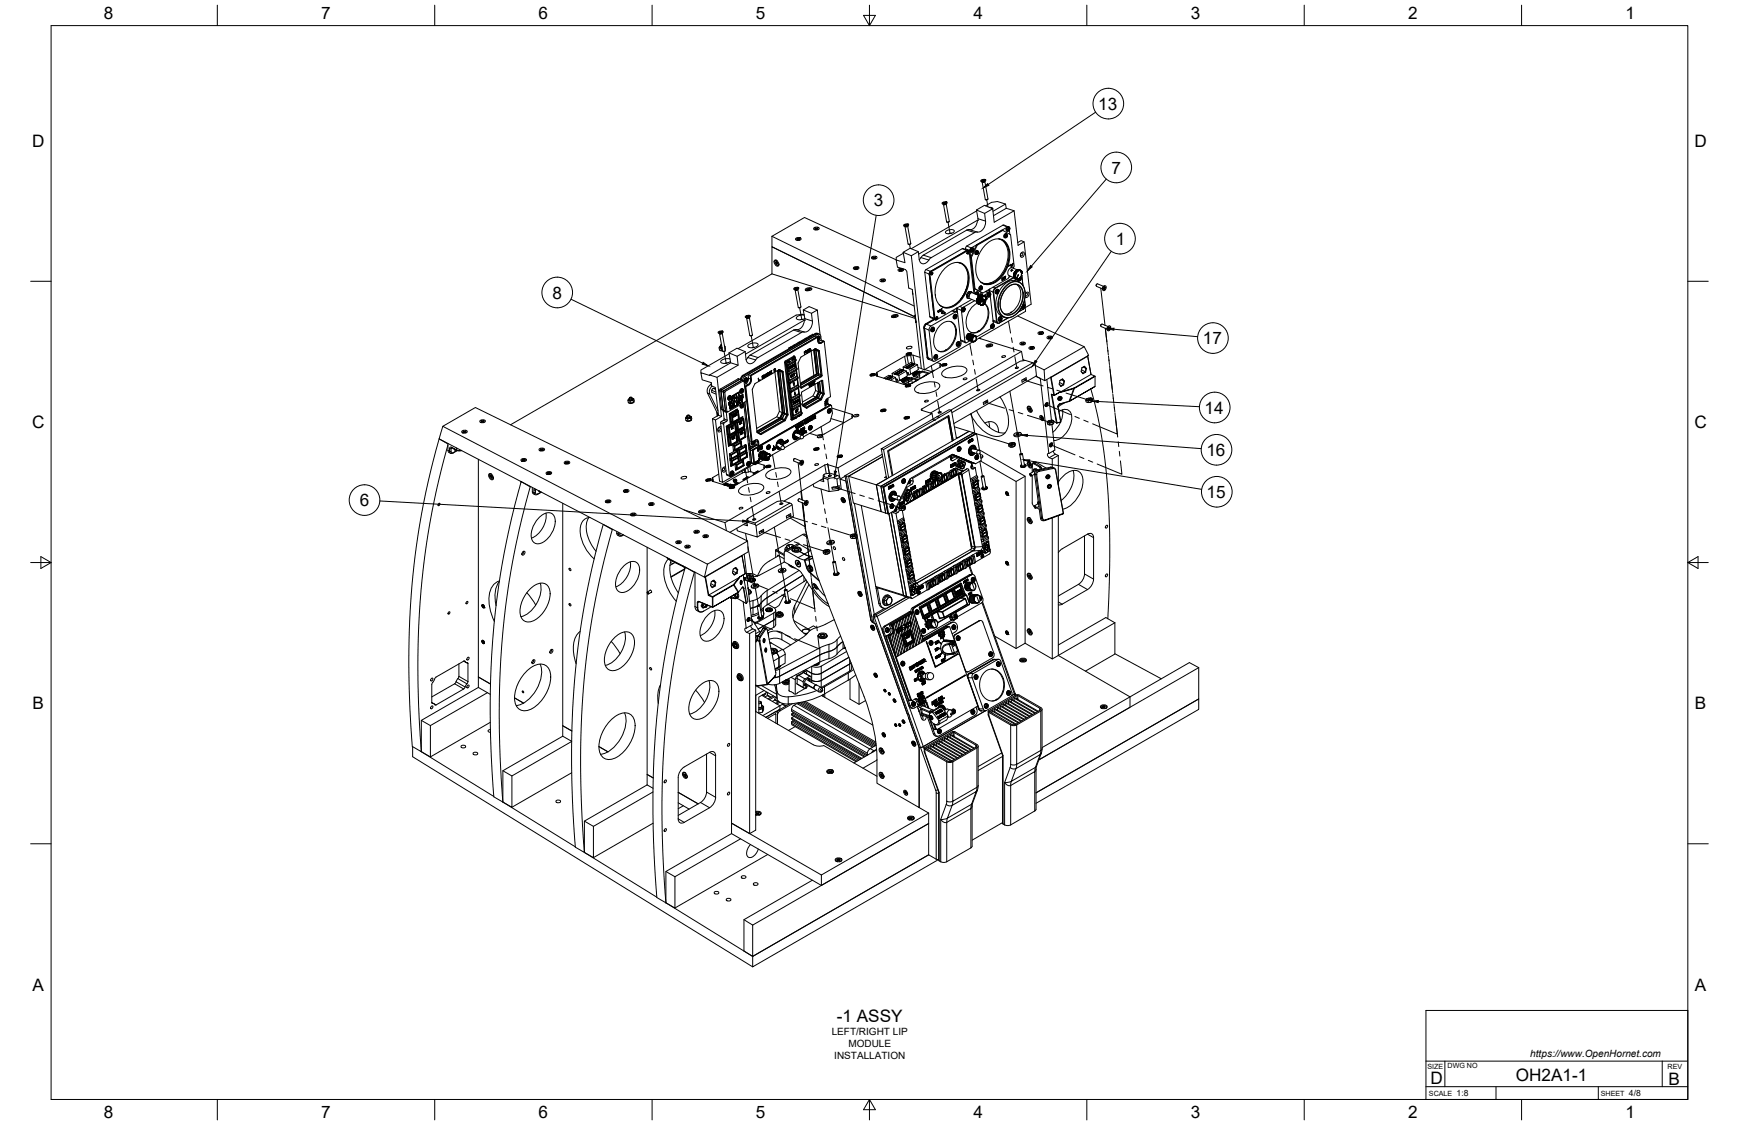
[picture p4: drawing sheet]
<svg xmlns="http://www.w3.org/2000/svg" width="864mm" height="559mm" viewBox="0 0 864 559" stroke-linecap="round" stroke-linejoin="round" font-family="sans-serif">
<defs><g id="words">
<g font-size="8.5">
<text x="52" y="9">8</text>
<text x="160" y="9">7</text>
<text x="267" y="9">6</text>
<text x="375" y="9">5</text>
<text x="483" y="9">4</text>
<text x="591" y="9">3</text>
<text x="699" y="9">2</text>
<text x="807" y="9">1</text>
<text x="545" y="54">13</text>
<text x="16" y="73">D</text>
<text x="841" y="73">D</text>
<text x="552" y="86">7</text>
<text x="434" y="102">3</text>
<text x="554" y="122">1</text>
<text x="274" y="148">8</text>
<text x="597" y="171">17</text>
<text x="598" y="205">14</text>
<text x="16" y="213">C</text>
<text x="841" y="213">C</text>
<text x="599" y="226">16</text>
<text x="179" y="251">6</text>
<text x="599" y="247">15</text>
<text x="16" y="352">B</text>
<text x="842" y="352">B</text>
<text x="16" y="492">A</text>
<text x="842" y="492">A</text>
<text x="416" y="508">-1 ASSY</text>
<text x="710" y="538">D</text>
<text x="753" y="537">OH2A1-1</text>
<text x="829" y="539">B</text>
<text x="52" y="555">8</text>
<text x="160" y="555">7</text>
<text x="267" y="555">6</text>
<text x="375" y="555">5</text>
<text x="483" y="556">4</text>
<text x="591" y="555">3</text>
<text x="699" y="556">2</text>
<text x="807" y="556">1</text>
</g>
<g font-size="5">
<text x="413" y="514">LEFT/RIGHT LIP</text>
<text x="421" y="520">MODULE</text>
<text x="414" y="526">INSTALLATION</text>
<text x="760" y="525">https://www.OpenHornet.com</text>
</g>
<g font-size="4.3">
<text x="723" y="544">1:8</text>
<text x="809" y="544">4/8</text>
</g>
<g font-size="3.5">
<text x="709" y="531">SIZE</text>
<text x="719" y="530">DWG NO</text>
<text x="828" y="531">REV</text>
<text x="710" y="544">SCALE</text>
<text x="795" y="544">SHEET</text>
</g>
</g></defs>
<!-- layer: Visible -->
<g fill="none" stroke="#000" stroke-width=".5">
<path d="M487 90l2-1a1.2 1.2 0 0 1-1 1 1.2 1.2 0 0 1-1 0zM487 90h1M488 90h.1M488 89v1M488 91h.1M489 89v1M489 90h.1M489 90h-1M489 89h-1M489 89h.1M489 90l-1 1M489 90l2 9h-1h-1l-1-9"/>
<path d="M490 99h-1M491 99h-1M383 117v6l71 34-71-34v13M383 117l17-9 45 21M383 117l71 35M395 118a1.2 1.2 0 0 1 2 0 1.2 1.2 0 0 1 0 1 1.4 1.4 0 0 1-2-1zM396 119h.1M396 118v1M397 119h.1M397 118v1M397 118h-1M397 119h-1"/>
<path d="M397 118h.1M404 113a1.2 1.2 0 0 1 2 0 1.2 1.2 0 0 1 0 1 1.4 1.4 0 0 1-2-1zM405 113h.1M405 114h.1M405 113v1M405 113v1v-1M406 113v1M406 113h.1M406 113h-1M406 114h-1M406 114h.1M449 112l2-1a1.2 1.2 0 0 1-1 2 1.2 1.2 0 0 1-1-1z"/>
<path d="M449 112h2l1 9M449 113l2 8M450 112h-1M450 112h.1M450 113h.1M450 112h1M450 111v1M450 111l1 1M451 112h-1M451 112l-1 1-1-1M468 101l2-1a1.2 1.2 0 0 1-1 1 1.2 1.2 0 0 1-1 0zM468 101l1 1"/>
<path d="M468 101h1M469 101h1l1 9h-1M469 102l1 8h1M469 101h-1M469 101h.1M469 102h.1M470 101h-1M470 100l-1 1M470 100v1M470 101h.1M470 102h.1M470 102h-1"/>
<path d="M470 115l1-1a2.3 2.3 0 0 1 3 1l-1 1a2.3 2.3 0 0 1-3-1zM470 101l-1 1M473 116h-2M480 114l-21 13-2 2M485 104l4-2 4 2-4 2M485 105l-32 19M485 109a5 5 0 0 1-5 5M489 106v4a5 5 0 0 1-5 6l-22 13a2.5 2.5 0 0 1-3 2 2.5 2.5 0 0 1-3-2v-4l-4-2-3 2 4 2 3-2M489 106l-4-2 1 6-30 16M491 103a1.1 1.1 0 0 1 1 0 1.1 1.1 0 0 1 1 1M493 104l1 6 10-5-4-2-7 4M496 119a9 9 0 0 1 4 12 12 12 0 0 1-11 10l-2-1"/>
<path d="M496 119h1M497 119l2 1 1 2M497 119a11 11 0 0 1 2 15 10 10 0 0 1-11 7M498 114l4 3 2 15-1 1M499 101l-4-1-3 1-3 1M499 117l1 1M500 117v1M500 117h.1M500 117h-1M500 118h.1M500 103l-1-2-6 4M500 116a1.1 1.1 0 0 0-1 1 1.1 1.1 0 0 0 0 1"/>
<path d="M500 116a.9 .9 0 0 0-1 1 .9 .9 0 0 0 0 1M500 113l-18 10M500 114h1M501 114h.1M501 113l-3-1-18 10-1 2M501 114h-1M501 114l1 2M504 105l2 17 3-2M383 136l72 22M383 136l-129 75M385 129a1.6 1.6 0 0 1 1 1 1.6 1.6 0 0 1 0 2 2.2 2.2 0 0 1-1-3zM385 130h.1"/>
<path d="M386 129h-1M386 130h.1M386 129a1.2 1.2 0 0 0-1 2 1.2 1.2 0 0 0 2 0M386 130h-1l1 1v-1M386 131h.1M386 130v1M387 131l-1 1M424 133a1.2 1.2 0 0 1 1-1 1.2 1.2 0 0 1 1 2 1.4 1.4 0 0 1-2-1zM425 133h.1M425 133l-1 1h2M426 133v1M426 133h.1"/>
<path d="M426 133h-1M433 128a1.2 1.2 0 0 1 1-1 1.2 1.2 0 0 1 1 1 1.4 1.4 0 0 1-2 0zM434 128h.1M435 128h.1M435 128h-1M437 139a1.2 1.2 0 0 1 2-1 1.2 1.2 0 0 1 0 2 1.4 1.4 0 0 1-2-1zM438 139v1M438 140h.1M438 139h.1M439 139h.1M439 140h.1M439 139l-1 1v-1"/>
<path d="M439 139h-1M439 140h-1M439 139v1M446 134a1.2 1.2 0 0 1 2-1 1.2 1.2 0 0 1 0 2 1.4 1.4 0 0 1-2-1zM447 134v1M447 134h.1M448 134h.1M448 134v1M448 134h-1M448 135h-1M449 125v5l-4-1 1 4 4 1v1l1 8 2 1 5 39M449 126l-4 2v1"/>
<path d="M452 121h-1M453 127l6 57M460 134l-1 1 3 22 2 2-4 2-1 2M461 136l3 22 1 1M462 135l-1 1M462 136h.1M462 136h1M462 135v1v1M462 135l19-10 3 21M462 135l1 1M463 136h-1M463 135l-1 1 2 22"/>
<path d="M463 135v1M463 136h.1M470 133a7 7 0 0 1 8-2 7 7 0 0 1 3 7 15 15 0 0 1-10 15 7 7 0 0 1-7-9 17 17 0 0 1 6-11zM475 130a8 8 0 0 1 6 11 13 13 0 0 1-12 12l-3-2M476 130l1 1M477 131h.1M477 131a11 11 0 0 1 2 15 10 10 0 0 1-11 7M480 125h1M480 124l-18 11M480 126h1M480 126h.1M480 124h-2l-18 10"/>
<path d="M481 125h.1M481 125l-1 1M481 126h.1M481 126h-1M481 137l-1 7-3 5M481 125v1M482 125l2 21 1-1h1v2M482 128l2 15M482 123v1M482 124l1 1M483 124h.1M483 124h-1"/>
<path d="M483 125h.1M483 124v1M485 122l13-8-13 8-3 6 2 15 4 2M485 126h.1M485 126h1M485 125h.1M485 125h1M485 125l1 1M485 122l-3 6M485 125v1M485 124a1.1 1.1 0 0 0-1 1 1.1 1.1 0 0 0 1 1M486 125h-1"/>
<path d="M486 125h.1M486 126h.1M486 125v1M486 125a1 1 0 0 0-2 0 .9 .9 0 0 0 1 1M490 121a7 7 0 0 1 8-2 7 7 0 0 1 4 7 14 14 0 0 1-12 15 8 8 0 0 1-5-10 17 17 0 0 1 5-10zM498 138v1M498 139h.1M498 138v1zM498 138h1v1M498 138h.1M499 138h.1M499 137v1z"/>
<path d="M499 137h.1M499 138v1M499 137v1M501 132h.1M501 137v1l-13 7M502 137l-1 1M502 132h.1M502 132h-1M502 133h.1M502 135h.1M502 134v1M502 134h.1"/>
<path d="M502 134h1M503 132h.1M503 132h-1M503 132l-1-1-1 1M503 134l-1 1M503 134h.1M503 131h.1M503 131l-1 2M503 137h.1M503 133h.1M503 137v1M503 137h1"/>
<path d="M503 137l1 1M503 136v1M503 136h.1M503 136l1 1M503 138h1M503 138h.1M503 136h1M504 138h.1M504 136h.1M504 136h-1M504 138v1M504 135v1"/>
<path d="M504 135h.1M504 137h.1M504 137v1M504 137h-1h1M504 136v1M504 138l1 1M504 135h1M504 135l-1 2M504 139h.1M504 134v1M504 139h1M505 134l-1 1"/>
<path d="M505 134v1M505 139h.1M505 135h.1M505 135h-1h1M505 135h-1M505 134h.1M505 138a2.3 2.3 0 0 1-1-2 2.3 2.3 0 0 1 3-1 2.5 2.5 0 0 1-2 4M505 138v1M505 134h1M505 120h2h2l3 31-3 2v2l-24 14M506 134h.1M506 134h-1"/>
<path d="M506 139h.1M506 139h-1M506 137h.1M506 137l-1 1M506 137l-1 2M506 134l-3-1a2.3 2.3 0 0 0-2 1 2.3 2.3 0 0 0 0 3l3 1M506 138h.1M506 138v1M506 138h1M506 139h1M506 134h1M507 139h.1"/>
<path d="M507 138h.1M507 134h.1M507 134v1M507 137v2h-1h-1M507 135h.1M507 138v1M507 136h.1M507 136l1 6M507 135v1M507 126a1.2 1.2 0 0 1 2 0 1.2 1.2 0 0 1-1 2 1.3 1.3 0 0 1-1-1 1.3 1.3 0 0 1 0-1zM370 157h2a1.2 1.2 0 0 1-1 1 1.2 1.2 0 0 1-1-1zM370 158h1"/>
<path d="M371 158h1l2 8M371 158l1 9M371 157h.1M371 157v1l1-1M372 157h.1M372 157h-1M372 158h.1M372 158h-1M372 157l-1 1M394 143h2a1.2 1.2 0 0 1 0 1 1.2 1.2 0 0 1-2-1zM395 143v1M395 144h1l2 8-1 1h-1z"/>
<path d="M395 143h.1M395 144h.1M396 143h.1M396 143v1M396 144h-1M396 143h-1M396 144h.1M397 153h.1M397 143l-1 1h-2M398 153h-1M399 159h-1M399 154l4 2"/>
<path d="M399 159l1-1h-1a2.8 2.8 0 0 1-4 0l2-1 2-1-4 1-28 16M399 159l-29 17M399 159v1a4 4 0 0 1-4 4M400 144v-1a1.6 1.6 0 0 1 3 1 1.5 1.5 0 0 1-3 0zM400 144h.1M401 144h1h-1zM401 144h.1M402 144h.1M403 144l-1-1-2 1M403 144h.1M406 154l-4-2-3 2 1 4M443 157a1.5 1.5 0 0 1 3 0 1.5 1.5 0 0 1-3 0z"/>
<path d="M443 158h.1M444 157h1l-1 1zM444 157h.1M445 157h.1M446 157h.1M446 157h-2l-1 1M453 145v1M453 145h.1M453 146h.1M455 157v3M455 157h.1M455 160h.1"/>
<path d="M464 158l-4 3-1 1 1 16h1M465 159h.1M465 158h.1M465 158h1M466 158h.1M466 158h-1M466 155h.1M466 154v1zM466 154h.1M466 154v1M467 154l-1 1h1M467 154h.1"/>
<path d="M467 154h-1M467 155h.1M467 155h-1M467 152h1M467 154v1M467 154h1M468 156h.1M468 154h.1M468 153h.1M468 153l-1 1M468 156h1M468 154l-1 1 1 1"/>
<path d="M468 155h1h-1M468 155h1M469 155h-1v1v-1h1M469 156h.1M469 155h.1M469 155v1M472 160a9 9 0 0 1-1 13l-3 1h-2M474 158h.1M474 157v1M474 157h.1M474 158h1M474 157h1"/>
<path d="M475 158h.1M475 157h.1M475 157h-1M475 153v2l-2-1M475 153v2M478 148h.1M478 147h.1M478 153l-1 1 2 16h1l2-1M478 154h.1M478 154h1M479 154h.1M479 154h-1"/>
<path d="M479 146h.1M479 145h.1M479 145v1M480 144h.1M480 143h.1M480 146h.1M480 146v1M480 148h1M480 147v1M480 147l1 1M481 146h-1M481 146l-1 1"/>
<path d="M481 145h.1M481 147h.1M481 148h.1M481 145l5 2M481 145v1M482 148l3 2M482 146l-1 1M482 146h.1M483 149l-18 10-1-1M483 145h-2l-1 1v1v1M483 145h-1l-1 1M483 145a1.8 1.8 0 0 0-2 1 1.8 1.8 0 0 0 1 2"/>
<path d="M484 149l-6 4M484 143l4 3M485 149h.1M485 149l1 1M485 149v1M485 150h.1M485 150h1M485 146h.1M485 149h1M485 150l1 1M485 148l1 1M485 148v1"/>
<path d="M485 146h1M485 148l2 1M485 148h.1M485 150v1M485 151h2M485 151a10 10 0 0 0-3 14 6 6 0 0 0 8-5 8 8 0 0 0-1-9M485 151h1M485 151h.1M485 148h2M486 148h.1M486 151h.1M486 148h-1"/>
<path d="M486 148h1M486 146h.1M486 146h-1M486 147h.1M486 146v1M486 147v1M486 147l1 1M486 151h1M486 147l-1 2M486 147h1M486 150h.1M486 149h.1"/>
<path d="M486 149v1M486 150v1M486 147h2M487 151h.1M487 147h-1M487 149h.1M487 149h-1M487 148h.1M487 148v1M487 147h.1M487 147h1M487 150h.1"/>
<path d="M487 148l-1-1 1 1M487 143h.1M487 140l1 1M487 146h.1M487 146l2 1M487 143l1 1M487 146v1M487 148v1zM487 151v1M487 143v1M487 147v1M487 152h.1"/>
<path d="M487 143h1M487 144h.1M487 142a1.1 1.1 0 0 0-1 1 1.1 1.1 0 0 0 1 1M487 148h1M487 146l1 1M488 148a1.4 1.4 0 0 1 2 0 1.4 1.4 0 0 1-1 2 1.5 1.5 0 0 1-2 1 1.5 1.5 0 0 1 0-2zM488 143h-1M488 147h-1M488 152h.1M488 148v1M488 143h.1M488 151h-1"/>
<path d="M488 148h.1M488 144h-1M488 143v1M488 147h.1M488 149h-1M488 149h.1M488 151v1M488 148v1zM488 147h1M488 145l-2 1M488 151h.1M488 142a1.1 1.1 0 0 0-2 1 .9 .9 0 0 0 1 1"/>
<path d="M488 150h.1M488 149v1M488 149v1zM488 150v1zM488 150v1M488 149h1M489 151h-1M489 150h-1M489 151h.1M489 149h-1M489 147h.1M489 150v1z"/>
<path d="M489 150h.1M489 151a10 10 0 0 1-3 13M489 149l1-1-1 1zM489 149v1zM489 149v1M489 149h.1M489 148h.1M489 148h1M490 148h.1M490 149h-1M490 148v1M490 149h.1"/>
<path d="M491 145l-3 2M491 147h.1M491 144v1h-1M491 146v1M491 146h1M491 146h.1M491 147h1M491 144l1 1M492 146h.1M492 146h-1M492 147h.1M492 147l1 14"/>
<path d="M492 146v1M492 140l-2 1h-2M493 159l1 1M493 160h.1M493 160h1M495 145h.1M495 145h1M495 145l1 1M496 145h.1M496 145h-1M496 145v1M496 145a8 8 0 0 1 10-5l2 1 1 3v3l-1 3-1 3-2 3-3 1-2 1a7 7 0 0 1-5-9l1-4"/>
<path d="M497 159h.1M497 158h.1M497 158v1M501 158l-5 3-2-1M502 155h.1M505 141a9 9 0 0 1-6 15M505 141h-2l-2 1-3 5-1 5 1 3 1 1M505 157l33 15-19 12M508 152h.1M508 152h1M508 152v1M508 153h.1"/>
<path d="M508 151l1 1-2 1M509 152h-1M509 149v4l-3 2M509 146a1.1 1.1 0 0 1 2 0 1.1 1.1 0 0 1-1 1h-1M509 146a.7 .7 0 0 1 1 1 .7 .7 0 0 1-1 0M544 142h.1M545 141l-1 1M545 141h.1M545 141l3 1M545 141l-1 1 3 1M548 143l1 1M548 143h.1"/>
<path d="M548 142v1M548 142a1.1 1.1 0 0 1 2 1 1.1 1.1 0 0 1-2 1h-1zM548 143h1M548 142h.1M548 142l1 1M549 143h.1M549 144h.1M549 144h-1M549 143h-1l1 1M549 143v1M357 165l2-1a1.2 1.2 0 0 1-1 2 1.2 1.2 0 0 1-1-1zM357 165v1"/>
<path d="M357 173v1h2M357 165h.1M357 166l2-1 1 9h-1l-2-8M357 165h1M357 174h2M358 166h.1M358 165h-1M358 172h1M358 172h.1M358 165h.1M358 172l-1 1h2l-2-1M358 171v1"/>
<path d="M358 173v1M358 171h.1M358 165h1M359 165h-1M359 165l-2 1M360 172h.1M360 172v1M360 173v1M360 174h-1M362 175l4 2M362 176l-14 8v1M363 178h-2a1.7 1.7 0 0 0-2 0 1.7 1.7 0 0 0-1 2h3l2-1"/>
<path d="M370 175l-4-2-4 2 1 5-11 6-4-1 1 4 4 1v2h2l2 14-3 2 3 31 2 1M370 175l-4 2 1 4-11 6M370 175l1 3M372 171a2.6 2.6 0 0 1 4 0v1a2.6 2.6 0 0 1-5 0zM374 166l-2 1M375 173h-1M391 180h1M392 180h.1M392 180h-1M392 179v1M392 173h.1M393 172v1"/>
<path d="M393 173h.1M394 178v1M394 179l-2 1M394 178h.1M394 179h.1M394 172h.1M394 179l1-1v1M394 164l-21 12-2 3M394 177h1M394 177l-4 3 3 28M394 177h.1M395 171h-1"/>
<path d="M395 177v1M395 177h.1M395 180h.1M395 180l-4 2M395 180v2l-3 2M395 179v4M395 178l-4 3h-1M395 179h.1M395 179l-4 3M395 164h-1M396 170h.1M396 170h1"/>
<path d="M397 170h.1M398 169h1M399 165a5 5 0 0 0 4-6v-3l3-2 1 12M399 165h-1l-22 13a2.5 2.5 0 0 1-3 3 2.5 2.5 0 0 1-3-3M399 175l1-1v1v1zM400 175h.1M400 176h.1M400 168h.1M400 175v1M400 174l-1 1M400 168h1M400 174l1 1v-1v1z"/>
<path d="M400 174h.1M400 174l1 1M401 175h.1M401 174v1M401 174l1-1-1 1h1v1h-1zM401 174h.1M402 167h.1M402 174v1M402 173l-1 1M402 173h.1M402 174h.1M402 174l-1 1"/>
<path d="M402 173v1h1h-1zM402 173v1M403 174l1 12M403 174h.1M403 174h-1M404 166l-12 7M404 173l1 1M404 174l2 12M405 173v1l2 12-9 5M405 173h.1M405 173l1 1 2 12-10 6M405 173l2 1 1 13-10 6"/>
<path d="M406 167l-33 19v3l-1 2M406 167h-2l-33 19 1 3-2 2M406 167v1M406 168v-1h1v2h-1M406 168h.1M406 168l1 1M406 166h-1l-36 20M406 166h1M406 166l-37 21-1 2M406 169h.1M406 168h1M407 168h-1"/>
<path d="M407 168h.1M407 169h-1M407 169h.1M407 168v1M408 167v2M408 167l-1-1h-1l-36 21M408 169l-2 1M408 169h1M409 169l-2 1M409 169v1M450 176v-1a1.6 1.6 0 0 1 3 1h-1a1.3 1.3 0 0 1-2 0zM450 173l1-1a1.4 1.4 0 0 1 2 1 1.5 1.5 0 0 1-3 0z"/>
<path d="M450 176h.1M451 176h1M451 176h.1M452 176h.1M452 175v1M452 175l-1 1M452 176l1-1h-2l-1 1h1M453 176h-1M457 178l-4-2-3 1-15 8M459 163l2 15M461 178l3 1M462 162l12-7h1l2 15v2l-13 7h-1l-2-15z"/>
<path d="M463 164h.1M463 164h1M464 163v1M464 163h.1M464 163l-1 1M464 164h.1M465 178h.1M465 177v1M465 177h.1M467 162a5 5 0 0 1 6-2 5 5 0 0 1 2 6 9 9 0 0 1-8 9 8 8 0 0 1-1-12zM470 174h.1M476 171h.1"/>
<path d="M476 171h1M476 171v1M477 171h-1M477 169l3 1M477 169h.1M480 168h.1M480 168l3 1M480 167l3 1M480 167v1M480 167h.1M480 168l3 2M480 168v1"/>
<path d="M480 169l3 1M480 169h1M480 169h.1M481 166l2 1M481 166l-1 1M481 166l3 1M481 169h.1M481 166h.1M482 166l2 1M482 166a1.6 1.6 0 0 0-2 1 1.6 1.6 0 0 0 0 1M482 166h-1M482 166h.1"/>
<path d="M483 169h.1M483 168v1M483 168h.1M483 169v1M483 170h.1M483 167v1M483 170l-24 14M483 167h.1M484 167a1.1 1.1 0 0 1 1 1 1.1 1.1 0 0 1-1 2l-1-1zM484 167h.1M484 167h-1M484 170h-1"/>
<path d="M484 170h.1M484 169v1M484 169h.1M484 167h1M485 169h.1M485 167h.1M485 168h.1M485 167v1M485 168a1.3 1.3 0 0 0-2-1 1.3 1.3 0 0 0 0 2v1l1-1M486 165h.1M486 165h-4M486 164h.1"/>
<path d="M486 164v1M486 168l21 7M486 168h1M490 171a1.6 1.6 0 0 1 3 1 1.6 1.6 0 0 1-3-1zM490 172h.1M491 172l1-1v1h-1zM491 172h.1M492 172h.1M492 163l-7 4M493 162h.1M493 172l-2-1-1 1M493 172h.1"/>
<path d="M493 162h1M493 162v1M493 163h.1M494 162h.1M494 162h-1M498 177h1l-1 1zM507 170a1.2 1.2 0 0 1 1 0 1.2 1.2 0 0 1 1 1 1.4 1.4 0 0 1-2-1zM507 175l-49 28v1l5 1-47 27M507 175l1 4M507 170v1M507 170l1 1M507 170h.1"/>
<path d="M508 171h-1M508 170v1M508 179h1M508 170h-1M508 170h.1M508 171h.1M511 173a1.2 1.2 0 0 1 2-1 1.2 1.2 0 0 1 0 1 1.4 1.4 0 0 1-2 0zM512 173h.1M513 173h.1M513 173h-1M513 172v1M516 165a1.2 1.2 0 0 1 1-1 1.2 1.2 0 0 1 1 2 1.4 1.4 0 0 1-2-1z"/>
<path d="M516 165v1M516 165h.1M516 165l1 1v-1M517 166h-1M517 165v1M517 165h-1M517 165h.1M517 166h.1M520 167a1.2 1.2 0 0 1 2 0 1.2 1.2 0 0 1 0 1 1.4 1.4 0 0 1-2-1zM521 168h.1M521 167h.1M521 167v1"/>
<path d="M522 167v1M522 168h.1M522 167l-1 1M522 167h-1M522 168h-1M522 167h.1M538 172l3 5-22 12M540 177l2 9-2-9-18 10 2 9M547 161v1M547 161h.1M550 162v1M550 163h.1"/>
<path d="M550 163h1M550 162l-3-1v1l3 1M550 162a1.1 1.1 0 0 1 2 1 1.1 1.1 0 0 1-2 1zM550 162v1l1 1M550 162l1 1M551 163h.1M551 162h-1M551 164h.1M551 163v1M312 199h1h1M312 200h.1M313 198v1l1-1"/>
<path d="M313 198l-1 1h2M313 197h1zM313 197v1M313 199v1M313 197h1M314 197l-1 1M314 197v1M314 198h1M314 199l1 1M315 198h.1M315 198l-1 1M315 198v2h-1h-2v-1"/>
<path d="M315 199a1.6 1.6 0 0 1-3 1M352 186l4 1 2 20-1-1M353 190v1M353 191l-1 1-1 3 6 11M353 194l2 1M354 192l-1 1-1 2 5 9M354 193h1M355 193h-1l-1 1 1 1 2 1M361 180h-1M362 200h1h-1h1l-1 1h1h-1zM362 198h1M362 200h.1"/>
<path d="M362 198h.1M362 197h1M363 198h.1M363 198h-1M363 200h.1M363 197h.1M363 197v1M363 180l4 1M363 199h1v2zM363 199h.1M364 199v2M364 199h.1"/>
<path d="M364 197v1h-1M364 197h.1M364 196h1h-1l1 1-1 1 1-1-1 1zM364 198h.1M365 198v2h-1zM365 198v1M365 199l-1 1M365 197l-1 1M365 196l-1 1M365 200h.1M365 197h.1M365 196l1-1v2z"/>
<path d="M365 199h.1M365 198l1-1v2zM365 198h.1M366 196h-1M366 198h-1M366 200l1-1-1 1v1h1h-1zM366 197h.1M366 199h.1M366 195v2M366 195h.1M366 198v1M366 198h.1"/>
<path d="M366 197v1M366 195h1v1zM366 197l1 2zM367 199h.1M367 197h.1M367 199l-1 1M367 197v2M367 196h.1M367 195v1M367 197h1l-1 1zM367 197v1M367 195h.1"/>
<path d="M367 195h-1M367 199h1h-1v1h1l-1 1v-1zM367 198h.1M367 199v1M368 197v1h-1M368 199h.1M368 198h.1M368 200l-1 1M368 199l1-1v2zM368 196l1 1v-1v1h-1v1zM368 196l1 1M368 197v1"/>
<path d="M368 194l1 1M368 194v1M368 194h.1M368 195h.1M368 200h1M368 194h1M369 194h-1M369 194h.1M369 200h.1M369 195h.1M369 195h-1M369 189l-2-1-10 5 1 10"/>
<path d="M369 189h.1M369 189l-10 5 1 10M369 198v2M369 198h.1M369 196h.1M369 194v1M369 196v1M369 186l-1 2-10 6 1 10M369 197h.1M369 189l-9 6 1 10 9-6v-9M369 189h1M370 192h.1"/>
<path d="M370 200l2 21 2 1 1-1M370 187l-1 2M370 192l3 27M370 189h.1M370 189h1M370 192l4 28 2-1 1 2 33-19v-2l1-2M371 189h.1M371 189h-1M371 186l2 1M372 191l-2 1 3 27M372 191l-2 1M372 191l1-1v-3l33-19 1 2h2l3 27-1 1"/>
<path d="M377 188v1zM377 188h.1M377 188v1M377 189h.1M378 187l1-1v1v1zM379 188h.1M379 187h.1M379 187v1M379 186h.1M379 186v1M379 186l1 1v-1v1v1zM379 186l1 1"/>
<path d="M380 187v1h-1M380 186v1M380 187h.1M381 186v1v-1v1zM381 186h.1M381 186v1M381 187h.1M381 185v1M381 185v2zM381 185h.1M382 185v1v-1v1v-1v1zM382 185h.1"/>
<path d="M382 185v1M382 186h.1M383 184v1v1v-1v1zM383 185h.1M383 186h.1M383 185v1M383 184v1M383 184h.1M384 183h1v1v1zM385 185h.1M385 184h.1M385 184l-1 1"/>
<path d="M385 183h.1M385 183v1M385 183l-1 1M385 183v1l-1-1M385 185l2 19M386 184l3 21-3-21 3 21-2 3-11 6 11-6-1-1M387 184l3 21-2 3-11 7M387 184h.1M387 184l1 1 3 21-2 3-11 6h-2M387 184l-12 6-1 3 2 22M387 184l2 1M387 184l2 1 2 21-2 3-12 7"/>
<path d="M389 184l2 22-1 3M390 181h1M391 182v2M391 182h.1M391 184h.1M391 181v1M391 184h1M391 186l1 3M391 182l1 2M391 181h1M392 186h-1M392 180l-2 1"/>
<path d="M392 189h.1M392 182v1v-1v1v-1v1zM392 182v1M392 183h.1M392 186l3-2 1 3-4 2zM392 186h.1M392 191v2M392 185v1M392 190v3M392 193h.1M392 190h.1M392 193h1"/>
<path d="M392 195l1 2M392 190l1 3M392 195h.1M392 190h1M393 195h-1M393 197h.1M393 197v1M393 182v1zM393 183h.1M393 182v1M393 186v1zM393 199v3"/>
<path d="M393 182h.1M393 187h.1M393 195v2M393 186v1M393 194v1M393 199h.1M393 200l1 2M393 181l1 1h-1zM393 186h1v1zM393 186h.1M393 198l1 1M394 181h.1"/>
<path d="M394 181l-1 1M394 186h-1M394 187h.1M394 200v1zM394 200h.1M394 186v1M394 186h.1M394 182h.1M394 181h1h-1h1l-1 1h1h-1zM394 191h.1M394 186l1-1v2zM394 190v1z"/>
<path d="M394 190h.1M394 181v1M394 200v1M394 190v1M395 181h-1M395 186h.1M395 181h.1M395 186l-1 1M395 195v1zM395 199v1zM395 185h.1M395 182h.1"/>
<path d="M395 185v1M395 182h-1M395 199v1M395 195v1M395 199h.1M395 184h.1M395 199l1 1v-1v1l-1-1v1zM395 199l1 1M395 200h.1M396 184v3M396 188v1M396 188h.1"/>
<path d="M396 183l-4 2h-1M396 183v1M396 183l-5 3M396 183h-1l-4 2v1v-1M396 199v1M396 189l-4 2M396 189v2l-3 2M396 200h.1M396 199l1-1-1 1h1l-1 1zM396 193h.1M396 188v3M396 199h.1"/>
<path d="M396 187l-4 3h-1M396 188l-4 2M396 188v-1l-5 3h1M396 180l2-3 7-4 2 1 1 13-10 6M396 193l1 2-4 2M396 180l2 13M396 193l-3 2M397 198l-1 1M397 197l-4 2M397 192v4M397 199h.1M397 199l-1 1"/>
<path d="M397 197v3l-3 2M397 192l-4 2h-1M397 192h.1M397 192l-1-1-4 3v1v-1M397 192l-5 3M397 197v3M397 196l-4 2h-1M397 196v1M397 196l-4 3M397 196l-5 2 1 1M398 193h.1M398 195l10-6 1 7-1 2-7 5-2-1z"/>
<path d="M402 191v1zM402 191h.1M402 192h.1M402 191v1M402 191l1 1zM403 190v2M403 192h.1M403 190v1l1-1v1v-1l-1 1v1zM403 190h.1M403 190v1M403 191v1M403 191h.1"/>
<path d="M404 190l-1 1M404 190v1M404 191h.1M404 190l1-1-1 1v1h1h-1zM404 190h.1M405 189h.1M405 189l-1 1M405 191h.1M405 191v3l-1 3-5 3M405 191h-1M405 194l2 1M405 186l-8 5"/>
<path d="M406 186l-2-12 1 12-8 4M406 190l1 5-1 2-7 4M407 195l-2 2-6 4 6-4h-1M407 195l-1 2M407 195l-1-5 1 5M407 190l1 5-2 3-7 4M408 189l1 6M408 189h.1M409 195l-2 3-7 4-1-1M409 195l-2 3-7 5M410 199v1M410 199h.1"/>
<path d="M410 200h.1M410 199h1M411 198v2h-1M411 199h.1M411 199h-1M411 199v2M411 198v2l-1 1M432 186a1.5 1.5 0 0 1 3 0h-1a1.3 1.3 0 0 1-2 0zM432 187h1M433 186h.1M433 186v1M433 186h1"/>
<path d="M434 186h.1M434 186l-1 1M434 187l1-1h-2h-1l1 1M435 186h-1M435 186l1 1M439 188l2-2 4 1v3M442 187l-2 1 2-1M442 187h1M442 187h.1M443 187h.1M443 187v1M443 188l-2 1"/>
<path d="M443 188h.1M443 187h-1l-2 1M443 185l3 1M444 186h.1M444 186h1M445 187l-3 2M445 188v1M445 186h.1M446 188v1M446 186h-1M446 186h.1M447 189h1z"/>
<path d="M447 189h1M448 184h.1M448 184l-4 2M448 189h-1M448 189h.1M448 189h1h-1M448 184l-2 2M448 188h1M448 182l4 1M449 188h.1M449 188h-1M449 189h-1"/>
<path d="M449 184h-1M449 184l-1-2 4-2 4 1v3l-5 2M449 189h1M449 189v1M449 189h.1M449 189h-1h1M449 189l-1 1M449 189h1zM449 188h-1h1M449 188h1M450 188h.1M450 188l-1 1"/>
<path d="M450 192v-1a1.3 1.3 0 0 1 2 1 1.3 1.3 0 0 1-2 0zM450 189h.1M450 188h-1M450 189h-1M450 182v1M450 183h.1M450 188h-1h1M450 183h1M450 192h.1M450 182h.1M450 188v1M450 184l-4 2 1 3"/>
<path d="M450 185h1M450 185h1v1M451 188h.1M450 188h1M450 191h.1M450 191v1M450 187l-5 2M451 188h-1M451 192h.1M451 187l-1-3-3-1-4 2v2M451 183h.1M451 191v1l-1-1"/>
<path d="M451 191v1M451 182v1M451 190v1M451 185v1M451 189l1 1M451 190l-1 1M451 188h1M451 192h-1M451 191v1v-1M451 191h-1M451 191h.1M451 191h1"/>
<path d="M451 182h.1M452 182l-1 1M452 188h-1M452 191l-1 1M452 192v-1h-1l-1 1M452 192h.1M452 188v1h-1v1M453 187l3 2M453 188v-1l-5 3 2 1M453 188v2M453 186h1M453 181h1"/>
<path d="M453 181l-3 1M453 186h.1M453 181h.1M453 185h1M454 188l-1 1M454 181h.1M454 185l-1 1M454 181l-2 2M454 186h-1h1M454 186h.1M454 186h-1M454 185h1"/>
<path d="M454 185h.1M454 186h1M454 185h2zM454 189l1 1M454 189l-2 2M455 185h.1M455 185h-1M455 186h.1M455 192l5-2a6 6 0 0 1 7 1 8 8 0 0 1-9 4 2.2 2.2 0 0 1-3 0 2.2 2.2 0 0 1 0-3zM455 185v1M455 189l-2-1-4 2M456 189h-1"/>
<path d="M456 185h-2M456 181l-4 2v3M456 185h.1M456 183h2M456 189h.1M456 185h1M457 185h.1M457 186v2M457 186l-2 1M457 185h-1M458 183l1 1M458 184l3 1-1 1"/>
<path d="M458 185v-1l-4 3 3 1 2-1M459 199h2l-1 1zM459 184l4 1M460 186h.1M460 186l-1 1M461 186l-3-1-4 2M464 184h.1M464 184l-1 1M465 180l2 1v1l-15 9h-3l-14-4v-2M467 182h.1M468 181a1.3 1.3 0 0 1 2 0v1a1.3 1.3 0 0 1-2-1zM468 182h.1"/>
<path d="M468 181h.1M468 184l5-2a6 6 0 0 1 7 2 8 8 0 0 1-9 4 2.2 2.2 0 0 1-3-1 2.2 2.2 0 0 1 0-3zM468 181v1M468 181h1M469 182h-1M469 181h.1M469 181v1M469 181h-1M469 181h1M470 181l-1 1M470 182v-1h-1h-1v1M470 181h.1"/>
<path d="M478 188h2l-1 1zM485 194h2h-1zM488 200l2-1 1 1-3 1zM489 199l2 1M497 197a17 17 0 0 1 2 18 7 7 0 0 1-10-1 24 24 0 0 1-7-8M504 183l2-1-1 1zM507 189l3-1v1l-2 1zM509 188l1 1M513 180l1 1 1 6-41 23M514 181l-41 24M514 182l5 2M519 184v5l-5-2 3 1 4 37"/>
<path d="M520 188l2 21M522 187l1 9h-1M522 196l3 14h2M522 196l3 14-2-1M522 196h2M524 196l2-1zM524 196h.1M526 191l1 1 1-1-1 1M526 189l2-1 1 1-1 2M526 189v2l1 1M526 197v1M526 195h1"/>
<path d="M527 189h1v2l-2-1M528 188l1 1M528 188l-2 1M531 199h.1M531 199l-5 2M531 199l13-7-13 7M533 193h.1M533 193l-6 2 6-2-2 6M533 193l11-6-10 6-3 6M537 184l1 1h1l-1 1M537 183l1-1 2 1-1 2M538 182l1 1v2l-2-1"/>
<path d="M538 182l2 1M539 182l-2 1v2h1M539 199l1 1h1M539 199h1M539 198v1M539 198l1 1M540 199h.1M540 198h-1M540 198h1zM540 200h.1M540 199l1 1M541 199h-1"/>
<path d="M541 200h-1M541 198l-1 1M542 198h.1M542 193l5 24 3 25 1 29-1 36M542 198h-3M542 200h-1M542 199v1M542 198l-1 1M542 198v1l-1 1M544 192v-5l-2-1-15 9M220 212l16-10 135 67-20 11zM220 212l-2 6 132 69"/>
<path d="M229 214a1.2 1.2 0 0 1 2-1 1.2 1.2 0 0 1 1 2 1.6 1.6 0 0 1-3-1zM230 214h.1M230 214v1M230 214l1 1v-1M230 215h.1M231 214v1M231 214h.1M231 214h-1M231 215h-1M231 215h.1M238 209a1.2 1.2 0 0 1 2-1 1.2 1.2 0 0 1 1 2 1.6 1.6 0 0 1-3-1zM239 209h.1"/>
<path d="M239 209v1M239 209l1 1v-1M239 210h.1M240 209h.1M240 209v1M240 209h-1M240 210h-1M341 207l1 1M341 207h.1M341 207v1h1M341 206h1zM342 208v1"/>
<path d="M342 206v1l-1-1M342 206v1M342 207h1M343 207h-2M343 208v1M343 207h.1M343 207l-1 1M343 207v1l-1 1h-1l-1-1M343 208h.1M343 208l-1 1h-1M354 208l1 1M356 205v2"/>
<path d="M356 206h1M358 212a1.2 1.2 0 0 0-2 1 1.2 1.2 0 0 0 2 1M358 207l-3 2 4 31 15-9M358 203l1 1M359 204l1 4-2 2 3 26 2 1M359 204h1M360 204l1 1M361 212v4M361 204v5l-2 2 3 25 1 1 9-6 1-1M361 212l1 4M362 217v4M362 216h-1h1"/>
<path d="M362 216h.1M362 201h.1M362 216l-1 1 1 4M362 212l3-1v3l-2 2zM362 216l-1 1M362 206l1 3M363 200l-1 1M363 202h.1M363 202v-1v1v1h-1l1-1h-1zM363 203h.1M363 211l-2 1 1 10 1-1M363 217l3-1v3l-3 2z"/>
<path d="M363 201v1M363 212v1h1h-1zM363 209v1M363 202v1M363 212v1M363 213h.1M363 210h.1M363 210h1M363 201h1v1v1zM363 201h1M363 217l1 1zM364 217h.1"/>
<path d="M364 217v1M364 201h.1M364 218h.1M364 210l-1 1M364 202h.1M364 213h-1M364 206l3-1v3l-3 2zM364 213h.1M364 212v1zM364 212v1M364 210l-3 2M364 210h.1"/>
<path d="M364 201v1M364 200h.1M364 217v1zM364 206v1zM364 206h.1M364 202v1M364 206v1M364 207h.1M364 217h1M365 210l-4 2M365 200v2l1-1-1 1zM365 218h.1"/>
<path d="M365 207h-1M365 207h.1M365 210h.1M365 200v2M365 206v1zM365 206h.1M365 202h.1M365 215l-3 2M365 211v3M365 209v1M365 206v1M365 210l1 4"/>
<path d="M365 215l-3 2v4M365 215h1M365 215h.1M365 214l-2 2M365 205h1v2zM365 204h1M365 216l1 3M365 205v1M366 202h.1M366 206h.1M366 202h-1M366 214l-4 2"/>
<path d="M366 204l-4 2 1 4M366 201h.1M366 206h-1M366 205h.1M366 205v1M366 201v1M366 203v1l-3 2M366 214h.1M366 215v4M366 215v4l-3 2h-1M366 213h.1M366 219l-3 2"/>
<path d="M366 200h.1M366 203v1M366 204l-3 2v4M366 215h.1M366 204h1M366 204h.1M366 210l3-2 1 4-3 2zM366 205l1 3M366 204v-1l-4 2 1 6M366 200v1M366 219h.1M367 204h.1"/>
<path d="M367 201h-1M367 204v4M367 208l-3 2M367 219h-1M367 215l3-2v4l-3 2zM367 210h1l-1 1zM367 200h.1M367 219l1 1v2M367 211h.1M367 210v1M367 210h.1M367 210h1"/>
<path d="M368 210h-1M368 210h.1M368 219h.1M368 215v1zM368 215h.1M368 211h.1M368 216h.1M368 210v1M368 215v1M368 209v1zM368 209v1M368 207v1"/>
<path d="M368 202h1M368 208h-1M368 207v1l-3 2M368 214l1 1zM368 215h1zM368 202h.1M369 202h-1M369 214l-1 1M369 202h.1M369 207v1M369 215h.1M369 214h.1"/>
<path d="M369 201h.1M369 201v1M369 208l-4 2 1 4M369 208h.1M369 200v1v2l-1-1v-1M369 213l-3 2M369 209l1 3M369 208v-1l-2 1M369 212v1M369 213h1M369 200l4 30M369 208l1 4-4 2"/>
<path d="M369 212l-2 1M369 212l1 1M370 214v3M370 213v4l-3 2h-1v-4M370 217l-3 1M372 219h1M373 219l1 1M374 220h.1M374 220h1M375 219v1l-1 1h-1v-2M375 220h.1M375 220h-1"/>
<path d="M375 219v2M376 218l1 3M376 215l2 1M377 215h.1M386 220h.1M386 220l1-1v1M387 219v1M387 204l-1 3-10 6M387 204l2 1-1 3M387 219h1M388 219v2v-1M388 219h.1"/>
<path d="M388 219v1M388 220h.1M388 219a2.6 2.6 0 0 0-2 1 2.6 2.6 0 0 0 0 3M388 218l1 1v2a1.9 1.9 0 0 0-1-3 1.9 1.9 0 0 0-2 2 1.7 1.7 0 0 0-1 2 1.7 1.7 0 0 0 3 1h-2M389 205l-2 3-11 7M389 219h1v1zM390 220h.1M390 219v1M390 209l-12 7M390 219v1l1-1v1zM391 219l-1 1M391 219v1z"/>
<path d="M391 219v1M391 219h.1M391 219v1v-1M393 208v1M393 208h.1M393 202h.1M393 202h1M393 204l1 2M393 203v1M394 204h-1M394 206h.1M394 203h-1"/>
<path d="M394 203l-1 1M394 203h.1M394 216h1M394 215v1M394 216h.1M394 201h.1M394 215h1M394 207l1 1M395 218h.1M395 208l-2 1M395 215h.1M395 208h.1"/>
<path d="M395 214l1 1M395 204h1l-1 1h1h-1zM395 214v2l-1 1h1M395 208h-1M395 212l1 1v-1v1zM395 205h.1M395 212l1 1M395 217h-1M395 217h.1M395 217l-1 1M395 217l-1 1 2-1M395 204v1"/>
<path d="M395 204h.1M395 217v1M396 204h.1M396 213h.1M396 204h-1M396 205h-1M396 214v1M396 204v1M396 205h.1M396 203v1zM396 212h.1M396 212v1"/>
<path d="M396 203v1M396 211v2zM396 211h.1M396 214l1 1M396 211v2M396 215h.1M396 203h.1M396 214h.1M396 211h1v2zM396 214a2.6 2.6 0 0 0-2 1 2.6 2.6 0 0 0 1 3M396 211l1 1M396 213l1 3"/>
<path d="M397 211v1M397 211h-1M397 211h.1M397 207l-2 1M397 211v1l-1 1M397 206h.1M397 206v1M397 216a1.4 1.4 0 0 0-1-2 1.4 1.4 0 0 0-2 1 1.5 1.5 0 0 0 0 3 1.4 1.4 0 0 0 2-1M397 202h.1M397 216a1.7 1.7 0 0 0-2-2 1.7 1.7 0 0 0-1 2 1.5 1.5 0 0 0 0 2 1.5 1.5 0 0 0 2-1M397 201v1M397 211l1-1-1 1h1l-1 1h1h-1z"/>
<path d="M397 216a1.8 1.8 0 0 0-1-3 1.8 1.8 0 0 0-2 2 1.8 1.8 0 0 0 0 3 1.8 1.8 0 0 0 3-1l-3 1M397 202l1 2-4 2M397 202l-3 2v2M397 212h.1M398 218l-8 4M398 201v4M398 213v1zM398 213h.1M398 213v1M398 214h.1M398 201h.1M398 200l-4 3h-1"/>
<path d="M398 201l-1-1-4 3M398 201l-5 2M398 211h-1M398 214v1zM398 215h.1M398 216v-1v1M398 214v1M398 210l-1 1M398 206h-1M398 211h.1M398 215v1M398 212h-1"/>
<path d="M398 205l-4 2h-1M398 205v1M398 205l-5 3 1-1M398 205l-4 3M398 216h.1M398 214h1v1zM398 210h1v1zM398 216l-3-1v1v1l3 1M398 216a1.1 1.1 0 0 0-1 1 1.1 1.1 0 0 0 1 1M398 216a1 1 0 0 1 1 1 1 1 0 0 1-1 1M398 210l1 1zM398 214l1 1"/>
<path d="M399 215h.1M399 213l-1 1zM399 215h-1M399 215v1v-1v1zM399 210h.1M399 213h.1M399 213h-1M399 215v1M399 210v1M399 211h.1M399 216h.1M399 210v1h-1"/>
<path d="M399 214h-1M399 214h.1M399 213l-1 1M399 212v1l1-1-1 1zM399 213h1l-1 1zM399 217l13-8a10 10 0 0 0 1-8l-39 23 1 7 4-3M399 212v1M399 212h.1M399 215l1-1v1zM399 202h.1M399 213v1M399 212l1 1"/>
<path d="M400 213h-1M400 215h.1M400 214v1M400 213h.1M400 209v1v1zM400 214h.1M400 214h-1M400 211h.1M400 210h.1M400 210v1M400 209h.1M400 209v1"/>
<path d="M400 214v1zM400 209l1-1v1v1zM401 210h.1M401 209h.1M401 209v1M401 208h.1M401 208v1M402 208v1zM402 209h.1M402 208v1M402 208h.1M402 215l4 1"/>
<path d="M402 213h1M402 213h.1M403 213h.1M403 212h.1M403 212v1M403 213h-1M403 208v1zM403 208h.1M403 208v1M403 209h.1M403 208v1v-1M403 207v1v1"/>
<path d="M403 207h1v1zM404 208h.1M404 208h-1M404 207v1M404 207h.1M404 207h1l-1 1zM405 207h.1M405 207l-1 1M405 206v1l-1 1M405 206h.1M406 217a1.3 1.3 0 0 1 2 0 1.3 1.3 0 0 1-2 0zM408 217h-2"/>
<path d="M409 216h-3M410 201h.1M411 200h.1M411 200v1M411 201h1M411 201l-1 1M412 204v1M412 204h.1M412 204h1M412 205h.1M412 201h1M412 201l-38 22 1 8"/>
<path d="M413 208l6 2M413 204h-1M413 203l10 3v1l-14 9M423 207v1M424 206a1.3 1.3 0 0 1 2 1 1.3 1.3 0 0 1-2-1zM426 207h-2M437 204h1a1.3 1.3 0 0 1 2 0 1.5 1.5 0 0 1-3 0zM437 204l3-1a1.2 1.2 0 0 1-1 2 1.2 1.2 0 0 1-2-1zM438 204h.1M438 204h1M439 204h.1M439 203l-1 1"/>
<path d="M439 204h-1M439 203v1M440 204h.1M449 207a1.6 1.6 0 0 1 3 1h-1a1.3 1.3 0 0 1-2-1zM449 207h2a1.2 1.2 0 0 1-1 1 1.2 1.2 0 0 1-1 0zM449 208h1M450 208h.1M450 207v1M450 207h.1M451 207v1M451 208h.1M451 208h-1"/>
<path d="M451 207h.1M451 207h-1M463 205v3M463 208l2-1h1l-2 2M464 209h.1M466 205h1zM471 206l2 13-2-13-30 18 2 12M472 204l41-24-4-1h-2l-45 26M473 204l-7 3h-1l6-4 2 1 2 14M473 219l-2-12-30 17 2 12M474 212l7 2M481 219v1h1h-1z"/>
<path d="M481 219v1M481 220h.1M481 219h.1M481 214l-46 27 3 13M481 214l-5 3h-1M481 214l2 1M482 220h-1M482 218v1v1zM482 219h.1M482 220h.1M482 219v1M482 218h.1"/>
<path d="M482 218v1M482 218h1v1zM483 219h.1M483 218h.1M483 218v1M483 215l-46 27 3 13M483 215h2M485 215l-46 27 2 13M485 215h.1M485 204a16 16 0 0 0 14 11M489 210a4 4 0 0 1 5 0 4 4 0 0 1 2 5M491 209v3"/>
<path d="M503 220h.1M503 220h1M504 220h-3M504 220h.1M504 215a1.7 1.7 0 0 1 3 1 1.7 1.7 0 0 1-3-1zM505 216l1-1-1 1zM506 216h-1M507 215a2 2 0 0 1-1 2 2 2 0 0 1-3-1M510 202a1.6 1.6 0 0 1 2 1 1.6 1.6 0 0 1 0 2 2.2 2.2 0 0 1-2-3zM511 202h.1M511 203h1v1h-1zM511 203h.1"/>
<path d="M512 202h-1a1.2 1.2 0 0 0 0 2 1.2 1.2 0 0 0 1 0h1M512 204h.1M512 203h-1M512 203h.1M513 204h-1M517 206a1.4 1.4 0 0 1 1 1 1.4 1.4 0 0 1 0 2l-1-1zM517 207v1M517 207h1l-1 1M517 207h.1M517 208h.1M518 207v1M518 207h.1"/>
<path d="M518 207h-1M518 208h-1M518 208h.1M519 201h1M519 201h.1M519 201v1M519 201l1 1M519 202h.1M519 202h1M519 200v1M520 202h.1M520 200h.1"/>
<path d="M520 200l-1 1M520 200v1M520 201v1M520 201h.1M520 210l1 1h1M520 210h1M521 210h.1M521 209l-1 1M521 209h1zM521 211h.1M521 210v1M522 210h-1"/>
<path d="M522 209h.1M522 211h-1M522 209l-1 1M522 209h1M522 211l2 13-3 1M523 211h-1M523 210v1M523 209l-1 1M523 209h-2h-1l1 1M523 209v1l-1 1M525 210h.1M525 202l2 8z"/>
<path d="M525 202h.1M526 204a4 4 0 0 1 5 0 4 4 0 0 1 1 5v2a11 11 0 0 1-9 8M526 201l-1 1M526 201h.1M527 210h-2M527 210l-4 5M528 204v2l-1 3M529 200l-4 2M222 221l-4-3-3 11-7 31-4 32-1 34 1 35 1 10 4 2-1-40v-20l1-19 2-18 3-19 4-18 4-18M222 220l1 5M224 222l3 2h2M225 225h.1"/>
<path d="M226 223h.1M226 223l1 1M227 224l-3 1h-1M238 228v113M243 235a1.6 1.6 0 0 1 2 1 1.6 1.6 0 0 1-1 2 2.2 2.2 0 0 1-1-3zM243 235h.1M243 235h1M243 236h1M244 237h.1M244 236v-1a1.2 1.2 0 0 0-1 2 1.2 1.2 0 0 0 2 1v-1M244 236h-1l1 1h1l-1-1M244 236v1"/>
<path d="M245 238h.1M245 237v1M259 239v1M259 228a1.2 1.2 0 0 1 1 0 1.2 1.2 0 0 1 1 1 1.4 1.4 0 0 1-2-1zM259 228h1M260 228v1M260 228h.1M260 229h.1M260 228h-1M260 228v1v-1M261 228h.1M261 228l-1 1"/>
<path d="M261 228h-1M261 229h-1M261 229h.1M261 228v1M268 223a1.2 1.2 0 0 1 1-1 1.2 1.2 0 0 1 1 2 1.4 1.4 0 0 1-2-1zM268 223h1M269 223v1M269 224h.1M269 223h-1M269 223v1v-1M269 223h.1M270 223l-1 1"/>
<path d="M270 223h-1M270 224h-1M270 223h.1M270 223v1M271 235a1.2 1.2 0 0 1 2-1 1.2 1.2 0 0 1 1 1 1.5 1.5 0 0 1-3 0zM272 235h.1M272 235h1M273 235h.1M273 235h-1M280 230a1.2 1.2 0 0 1 2-1 1.2 1.2 0 0 1 1 1 1.5 1.5 0 0 1-3 0zM281 230h.1M281 229v1h1"/>
<path d="M281 230h1M282 230h.1M282 229l-1 1M282 229v1M338 237h1a1.4 1.4 0 0 1 2 0v1a1.6 1.6 0 0 1-3-1zM351 238a1.3 1.3 0 0 1 2 0v1a1.3 1.3 0 0 1-2-1zM351 239h.1M351 238h.1M351 238v1M351 238h1M352 239h-1M352 238v1"/>
<path d="M352 238l-1 1M352 238h-1M352 238h.1M353 239v-1h-1l-1 1M353 239h.1M354 239l7 2h2M354 238v1M357 235l-3 2v2M360 232a1.2 1.2 0 0 0-1 1 1.2 1.2 0 0 0 1 1h1M362 221h.1M363 228h.1M363 231h.1"/>
<path d="M363 228v1M363 226l3-2v2l-3 2zM363 235l1 1M364 235h.1M364 235v1M364 229l3-2v2l-3 2zM364 236h.1M364 231h.1M364 221l4-2v3l2-1 1 6-2 1v3l-4 3v-3l-2 1-1-6 2-2zM364 224h1M364 224h.1M365 239h.1"/>
<path d="M365 239v1M365 238v1M365 224h-1M365 222l3-2v2l-3 2zM365 231h.1M365 233h1M365 233h.1M366 224l1 2M366 239v1M366 239l-1 1M366 233h-1M366 223v1"/>
<path d="M366 231l3-2v2l-3 2zM366 233h.1M366 224v2M366 240h.1M366 226v1M366 226l-3 2M366 227l1 2M367 226v1h-1M367 226h.1M367 226l-4 2M367 229l-3 2M367 227h.1"/>
<path d="M367 227v2M367 229h1h-1M367 240h-1l-2 1M367 229h.1M367 224l3-2 1 2-3 1zM368 227l3-2v2l-3 2zM368 220v2M368 222l-3 1M368 222l-3 2M368 229h1v2M368 222h.1M369 228v1"/>
<path d="M369 229v2M369 238v1M369 228h.1M369 231l-3 2M369 231h.1M370 221l1 1v2M370 221h.1M370 224l1 1M370 222l1 2M370 238h.1M370 224h.1M370 224l-2 1"/>
<path d="M370 224h1M371 225v2M371 224l-4 2M371 227l-3 1M371 224h.1M371 225h.1M371 227l-3 2M371 227h.1M371 237v1M372 231h.1M372 221v1M372 230h.1"/>
<path d="M372 230v1M372 237h-1h-1l1 1h-2h1M372 230h1M372 237h-1l-2 1h1M372 222h1h-1M372 222v1M373 230h-1M373 230h.1M373 222l-1 1M373 230l2 1M374 235v1M374 220v1"/>
<path d="M375 235l-2-1-4 1-10 6M375 235h.1M375 229v1M375 229l1 1zM375 229h.1M375 221h2M375 230h1M376 229l-1 1M376 229h-1M376 230h.1M376 229v1zM376 221l-3 2v7"/>
<path d="M376 229h.1M376 229v1M376 234v1M376 223v1zM376 223h.1M376 230l4 1-1 2v-1M376 223v1M376 224h.1M377 224h-1M377 229v-1v2zM377 223v-1v1v1zM377 230h.1"/>
<path d="M377 229h.1M377 229v1M377 226h.1M377 224h.1M377 223h.1M377 228h.1M377 227h.1M377 234h-1l-1 1h1h-2h1M377 228v1M377 227v1zM377 223v1M377 234h-1l-2 1h1"/>
<path d="M377 227v1M377 228h3M377 222h.1M377 228l3 1M377 222v1M377 227l3 1M377 224l1 1M378 222v1zM378 223h.1M378 222v1M378 222h.1M378 224l-1 1v2"/>
<path d="M378 225h.1M378 222l1 1zM378 225h1M379 221v2M379 223h.1M379 225h.1M379 224h.1M379 224l2 2M379 225h1M379 233l-15 8M379 225l2 1M380 225h.1"/>
<path d="M380 225h-1M380 228h.1M380 227h.1M380 227v1M380 226h.1M380 226v1M380 228l1-2 1 1-1 2M380 229l-2-1 2 1M380 232v-1a1.6 1.6 0 0 1 3 1h-1a1.3 1.3 0 0 1-2 0zM380 229h.1M380 229h1M380 228v1"/>
<path d="M380 232h1M381 226h-1M381 226h.1M381 229h-1M381 232h.1M381 225h.1M381 235l5-2a6 6 0 0 1 7 1 8 8 0 0 1-9 4 2.2 2.2 0 0 1-3 0 2.2 2.2 0 0 1 0-3zM381 228h.1M381 232h1M381 231v1M381 229h.1M381 227l-1 1"/>
<path d="M381 227v1M381 228v1M381 225v1M382 222v1M382 225v1M382 225h.1M382 222h.1M382 228h.1M382 231v1M382 228h-1M382 225l-3-1a2.4 2.4 0 0 0-2 4M382 227l-1 2"/>
<path d="M382 226h.1M382 232h.1M382 223h.1M382 231h-1M382 231h.1M382 227v1M382 227h.1M382 226v1M383 232l-1-1h-1l-1 1h1M384 223v1zM384 223v1M384 223h.1"/>
<path d="M384 221v1h1h-1zM384 221h.1M384 221v1M384 222h.1M384 222l1 1h-1zM385 222h.1M385 222l-1 1M385 222h-1M385 223h.1M385 222v1zM385 222v1M386 221l2 2"/>
<path d="M386 220h1l2 2M386 222h1h-1M386 222h.1M387 222l-1 1M387 223a2 2 0 0 1-1-3 2 2 0 0 1 2-1h1v2a1.7 1.7 0 0 0-1-3 1.7 1.7 0 0 0-2 2 1.6 1.6 0 0 0 0 2 1.6 1.6 0 0 0 1 1M388 221v-2v2M388 223l-6 4M389 222a1 1 0 0 0-1 0 1 1 0 0 0 0 1M389 222a1 1 0 0 1 0 1 1 1 0 0 1-1 0M394 228v1M398 230v1M398 229l-1 1"/>
<path d="M398 230h.1M398 229l-3-1h-1v1l3 1M398 229a1.1 1.1 0 0 1 1 1 1.1 1.1 0 0 1-1 1l-1-1zM398 229v1M398 229l1 1M398 229h.1M398 231h.1M399 229v1M399 230h-1v1M399 230h.1M399 230h-1M404 223a1.5 1.5 0 0 1 3 0h-1a1.3 1.3 0 0 1-2 0z"/>
<path d="M404 223h2a1.2 1.2 0 0 1 0 1 1.2 1.2 0 0 1-2-1zM404 224h1M405 231h2h-2zM405 224h.1M405 223h.1M405 223h1M406 223h.1M406 223h-1M407 223h-1M407 239h2v-2l2 1 1 6-8-2v-1M408 238h1M409 238l-20 11"/>
<path d="M409 236l3-1 4 1-2 1-2 1-3-1zM409 236v1M411 236h2l-1 1zM412 238h-1M414 237l2 1M416 227v-1a1.3 1.3 0 0 1 2 1 1.3 1.3 0 0 1-2 0zM416 227l2-1a1.2 1.2 0 0 1-1 1 1.2 1.2 0 0 1-1 0zM416 236l1 1 1 6-2 1 1-3-4 1v1h3M416 227h.1M416 232l-5-1h-1l-50 29-20-7M416 232l1 5M416 227h1"/>
<path d="M417 227h.1M417 226v1M417 226l-1 1M417 227h-1M417 237l-1 1v4M418 227h-1M418 226h-1M418 226h.1M418 227h.1M418 226l-1 1M418 226v1M420 236h2l16-9-17 10 3 13 14 4"/>
<path d="M420 236l5 29M420 237l-3 1 3 1M421 237l18 5M438 223l25-15 1 1-25 14zM438 223l2 14M438 226l-18 10M439 223l2 14M440 237h-1l2 1-6 3 3 13M449 239h.1M449 239v1M449 239h1M449 240h.1"/>
<path d="M450 239h-1M451 240h.1M451 239l1 1M451 239h1a.6 .6 0 0 1 0 1l-1-1M452 240l-1 1M452 239h.1M452 238h.1M452 239v1M452 238v1M452 239h-1M452 240h.1M453 237v1"/>
<path d="M460 239v1zM460 239h.1M460 239v1M460 240h.1M461 239v-1v2zM461 239h.1M461 240h.1M461 239v1M461 238h.1M461 238v1M461 238h1l-1 1zM462 239h-1"/>
<path d="M462 239h.1M462 238h.1M462 238v1M462 238l-2 1v1M462 238l-1 1M462 238v1l-2 1M462 236h.1M463 236h.1M463 238h.1M463 238l1 1M463 238h1M464 238h-1"/>
<path d="M464 234l2 1M464 238h.1M464 239h-1v3M464 238l2 1M464 238v1M464 234h.1M464 234a2.2 2.2 0 0 0-2 2 2.2 2.2 0 0 0 1 2M464 239h.1M464 239l1 2M464 234l3 1M464 234h1M465 234h-1"/>
<path d="M465 234l2 1M465 237h.1M465 238h.1M465 238l1 1M465 236h.1M466 239v2l-2 1h-1M466 235l-1 1M466 235h.1M466 239h.1M466 239v2l1-1M466 235a1.6 1.6 0 0 1 2 2 1.6 1.6 0 0 1-2 2l-1-2zM467 239h-1"/>
<path d="M467 239h.1M467 235h.1M467 235h-1M467 238h.1M467 238v1M467 238v2v1l-1-2M467 238l1 2M467 235v1M467 236h1M467 236h.1M468 236h.1M468 237l-1 1"/>
<path d="M468 237h.1M468 236v1M468 239v1M468 239h.1M468 240h.1M469 237h.1M469 237v2M469 237v1M469 235l1 1v2l-2 2-1-1M469 235l1 1M469 235l-1 1M469 239h.1"/>
<path d="M469 235v1M469 238h.1M469 238v1M470 235l1 3h1M470 235h1M471 235l1 3h-1zM471 238h.1M471 235h-1M472 227h.1M472 226l-1 1h1M472 227h1M472 227a.6 .6 0 0 1 1 0 .7 .7 0 0 1-1 1"/>
<path d="M472 231v1M472 228h.1M472 228v-1l-19 11v2l-3 2-4 10M472 232h.1M472 227v1M472 228l1 1 3-2 7 3-1 1M472 226l4 1M472 231h1v1zM472 237h.1M472 231h.1M472 231h1M472 232h1"/>
<path d="M473 232h.1M473 227l-1 1M473 237h.1M473 231h-1M473 231h.1M473 228h-1M473 228h.1M473 226l8 4M473 227h.1M473 226l11 4M473 231v1M473 231v-1v2z"/>
<path d="M473 234h.1M473 234l1 2M473 230v1M473 230h.1M474 234h.1M474 234v2M474 230v1v-1v1zM474 234h-1M474 233h1v3l-2 1h-1M474 230h.1M474 233h.1M474 233l-2 1v3h1"/>
<path d="M474 230v1M474 236h.1M474 231h.1M474 230l-2 1M474 227l-2 1M474 230v1l-2 1M475 232l3 2-3 2zM475 232l1 1M475 232h2M475 231h.1M476 233l2 1-2 1zM476 228l1 1"/>
<path d="M476 235l-1 1M476 230h1h-1l1 2zM476 230h1h-1l1 1zM476 223h.1M476 228l3 2M476 223h1M476 235l6 37-6-36M476 230h.1M477 223h-1M477 223h.1M477 223v1M477 224h.1"/>
<path d="M477 229l2 1v2l-1 1M477 229h-1M477 229h.1M477 231h.1M477 235h.1M477 232h.1M477 232l1 1M477 230h.1M477 233h.1M478 230l1 1-2 1 1-1zM478 230v1M478 233h.1"/>
<path d="M478 230l1 1M478 230h.1M478 229h.1M478 234h.1M479 231l-2 1M479 231h.1M479 230l-3-2-1 3v1l3 1M481 229l3 1M481 233l7 39M481 233h-1l-32 18M482 224h.1M482 223h.1"/>
<path d="M482 238h1M482 226h.1M482 225v1M482 232h.1M482 231h.1M482 231l1 1M482 231a1 1 0 0 0 0 2 .9 .9 0 0 0 1 0l1-1M482 231h1M483 224l-1 1M483 231v1h-1h1M483 231h.1M483 231v1"/>
<path d="M483 224l2 2M483 232h-1M483 222v1M483 223h-1M483 232h.1M483 223h.1M483 223h-1v1M483 232h1M483 222l1 1-1-1h-1M483 238l2-1h1l-3 2zM483 225l-1 1M483 239v1"/>
<path d="M483 223l3 1M483 223l-1 1h1M483 222h.1M483 225h-1h-1M483 225h-1M483 222l1 1M483 223a1 1 0 0 0-1 0 1.1 1.1 0 0 0 1 2M484 221a2.5 2.5 0 0 0-3 2 2.5 2.5 0 0 0 1 3M484 221h.1M484 221l1 2a1.8 1.8 0 0 0-2-2 1.8 1.8 0 0 0-2 2 1.8 1.8 0 0 0 1 3 1.8 1.8 0 0 0 2-1l-2 1M484 222v1M484 230h.1"/>
<path d="M484 240a1.1 1.1 0 0 1 2 0 1.1 1.1 0 0 1-1 2 1.1 1.1 0 0 1-1-1zM484 232l1 4M484 223a1.6 1.6 0 0 0-2-1 1.6 1.6 0 0 0-1 2 1.4 1.4 0 0 0 1 2 1.4 1.4 0 0 0 2-1M484 230l-11-4-21 12-5 9M485 223a1.7 1.7 0 0 0-2-2 1.7 1.7 0 0 0-2 2 1.7 1.7 0 0 0 1 3 1.7 1.7 0 0 0 2-1M485 239h.1M485 239l-2 1M485 227v1M485 238v1M485 236l-3 2v1h1M485 236v1M485 227h.1"/>
<path d="M485 228h.1M485 227h1M485 239l1 3-2 1-1-1M485 228h1M486 227h.1M486 227v1M486 224a1.1 1.1 0 0 0-1 0 1.1 1.1 0 0 0 0 2M486 224a1 1 0 0 1 1 1 1.1 1.1 0 0 1-2 1M486 223l23 14v83M486 224l-1-9-46 27 2 13 3-1 3-6M487 225v4l-3 1M487 226h1l-1 1"/>
<path d="M487 229l18 10 4-2M487 237l1 5M487 237l1-1zM487 237h.1M488 226v1l-1 1M488 236v1h-1M489 237l1 5h-2M501 221v1h2M501 221h.1M501 220v1M501 221h1M502 220h-1"/>
<path d="M502 220h1zM502 222h.1M502 221v1M503 221h-1M503 221h-2M503 222h-1M504 222h-1M504 222h.1M504 221v1M504 220l-1 1M504 220v1l-1 1M505 239v83"/>
<path d="M507 225l-1 1M507 226l1-1zM508 225h.1M508 225l-1 1M508 226l1 5h-1h-1l-1-5M509 231h1l-2 1h-1v-1M510 230a1.6 1.6 0 0 1 2 0 1.6 1.6 0 0 1 0 2 2.2 2.2 0 0 1-2-2zM511 230h.1M511 230v1M511 236h.1M511 236h1M511 230l1 1h-1l1-1-1 1"/>
<path d="M512 230h-1a1.2 1.2 0 0 0 0 1 1.2 1.2 0 0 0 1 1l1-1M512 231v1M512 231h-1h1M512 236h.1M512 231h.1M512 232h.1M513 232h-1M513 231l1-1 3 2v1M513 236v14l1 1M513 230l1-1 6 4M513 234h.1M513 233h2"/>
<path d="M514 233l-1 1M514 233l1 1zM514 236h-2M514 234h.1M514 234l-3 1M514 236h.1M514 236l3 22 1 1h1M515 233h-1M515 233l-1 2 3 23 2 1M515 233h.1M516 234h-1l-1 2M516 234h.1"/>
<path d="M516 234l7-2 1 1 4 22M516 234l-1 2 3 21M517 232l-4-2v5M517 232h.1M517 232v1M517 233h.1M520 236v1M521 225a1.1 1.1 0 0 0-1 1 1.1 1.1 0 0 0 1 1M521 227l2 1v4M521 221h.1M521 221h1M521 221l1 1"/>
<path d="M522 222h.1M522 221h-1M522 232l-7 1M522 221h.1M522 232h1M522 232h.1M522 220v1M522 220h.1M522 220l-1 1M522 221v1M523 224l1 1 2 1M524 234l-1-1-7 1"/>
<path d="M524 234l4 21M524 234h.1M526 226v15M526 226l-3 2M526 239a9 9 0 0 1 10-5 11 11 0 0 1-2 14 11 11 0 0 1-6 5M533 234a15 15 0 0 1-6 15M264 242l-5-3-5 18-4 18-5 35-1 32v34l1 20 5 2-2-20v-22v-22l2-20 1-16 4-19 3-15 5-22M264 242l1 3 1 1 3-2M267 245v1M267 244h1M268 244h.1M268 257a4 4 0 0 1 4-2 4 4 0 0 1 4 3 12 12 0 0 1-9 12 5 5 0 0 1-3-7l2-4z"/>
<path d="M271 255a12 12 0 0 1-7 12M279 250v116M292 257a15 15 0 0 0 4 17M293 257a6 6 0 0 0-5 9l1 3a21 21 0 0 0 6 9M301 249a1.2 1.2 0 0 1 1-1 1.2 1.2 0 0 1 1 2 1.4 1.4 0 0 1-2-1zM301 249h.1M302 249h-1M302 249h.1M302 249h1M302 249l-1 1M310 244a1.2 1.2 0 0 1 1-1 1.2 1.2 0 0 1 1 1 1.4 1.4 0 0 1-2 0zM310 244h1"/>
<path d="M310 244h.1M311 244h-1M311 244h.1M311 244h1M313 255a1.2 1.2 0 0 1 2 0 1.2 1.2 0 0 1 0 1 1.4 1.4 0 0 1-2-1zM314 255v1M314 256h.1M314 255h.1M315 255v1M315 255v1l-1-1M315 255h.1M315 255h-1"/>
<path d="M315 256h-1M315 256h.1M322 250a1.2 1.2 0 0 1 2-1 1.2 1.2 0 0 1 0 2 1.4 1.4 0 0 1-2-1zM323 250h.1M323 250v1M323 251h.1M323 250v1v-1M324 250v1M324 250h.1M324 250h-1M324 251h-1M324 251h.1"/>
<path d="M347 254a1.5 1.5 0 0 1 3 0 1.5 1.5 0 0 1-3 0zM347 255h.1M348 254h1l-1 1zM348 254v1M348 254h.1M348 254h1M349 254h.1M350 254h-1h-2v1M350 254h.1M360 241h.1M360 260l1 4M360 240h1z"/>
<path d="M360 240v1h1M360 240h.1M361 241h.1M361 240h.1M361 240h-1M361 240h1M361 240l-1 1M361 240v1M362 240l-1 1M362 241h.1M362 242h1a1.3 1.3 0 0 1 2 0h-1a1.3 1.3 0 0 1-2 0zM362 243h1"/>
<path d="M363 241h.1M363 241h-2M363 241h1M363 242h.1M363 242h1M364 242h.1M364 241h.1M364 242h-1M364 241l-1-1-2 1M364 242h1h-2h-1l1 1M364 241h-1M365 242h.1"/>
<path d="M365 240v1M366 241h-2h1M367 240h-2l1 1M367 252h2l-1 1zM367 243l5-3a6 6 0 0 1 7 2 8 8 0 0 1-9 4 2.2 2.2 0 0 1-2-1 2.2 2.2 0 0 1-1-2zM371 260l-9 4M371 258l15-9h3l3 1-17 10-4-1zM371 258v1M374 258h1zM375 260v1M381 245l1-1-1 1zM387 250h2l-1 1z"/>
<path d="M391 256l2-1v1l-2 1zM392 256h1M392 250l1 1 1 5-18 11M392 257l8 5M393 251l-18 10M397 248l-1 1M397 248h.1M398 244v4M398 250l2 12 6 24 23 60a88 88 0 0 1 7 31v12l20 12v-30l-21-61-3-2-7-42M400 250v1M400 250h.1M400 249l-1 1"/>
<path d="M400 250h1M400 249l-3-1h-1l1 1 2 1M400 249a1.1 1.1 0 0 1 2 1 1.1 1.1 0 0 1-2 1l-1-1zM400 249v1M400 249h.1M400 249h1M400 249l1 1M401 250h.1M401 250v1M401 250l-1 1M401 251h-1M401 250h-1h1"/>
<path d="M414 242h-1M415 242h2M416 244h-4M418 247a1.4 1.4 0 0 1 1 1 1.4 1.4 0 0 1 0 2l-1-1zM418 247a1.3 1.3 0 0 1 1 1 1.3 1.3 0 0 1 0 2 1.6 1.6 0 0 1-1-3zM418 248h.1M418 248h1M418 248l1 1M419 248h-1M419 249h.1M419 248v1M419 248h.1"/>
<path d="M420 248v1M420 249h.1M428 251l7 41 14 4M438 254l2 1M440 255h1M441 255l8 41 1 1M441 242l1-1v2v-1l-1 1zM441 242h.1M441 243h.1M442 241v2M442 242l-1 1M442 248h1h1h-2"/>
<path d="M442 243h.1M442 241h1l-1 2zM442 247h1h-1M442 247h.1M442 241v1M442 246h1M442 241h.1M442 241v1v-1M443 241v1l-1 1M443 241h.1M443 249h.1M443 248h-1"/>
<path d="M443 254l8 43M443 252h.1M443 242h.1M443 246h.1M443 248h.1M443 247h-1M443 246h-1M443 247l3 1M443 246v1M443 241h1h-1v1l1-1-1 1zM443 251h.1M443 251v1"/>
<path d="M443 245v1M443 251h1M443 241v1M443 254v1h2M443 244l1 2v-1h-1M444 241h.1M444 252h-1M444 241h-1M444 251h-1M444 251h.1M444 246h3M444 246h-1v1"/>
<path d="M444 241l-1 1M444 244v1M444 252h.1M444 251v1M444 246a1 1 0 0 0-2 0 1 1 0 0 0 1 1M444 245l1 1M444 248h-1M444 244h.1M444 244a2.5 2.5 0 0 0-2 2 2.5 2.5 0 0 0 1 3M444 254h1l-2 1M444 244l1 2M444 245h.1"/>
<path d="M444 253l1 1v-1M445 253v1M445 253h.1M445 253v-1a.6 .6 0 0 1 0 1 .6 .6 0 0 1 0 1l-1-1M445 252v1M445 252h.1M445 246a1.6 1.6 0 0 0-2-2 1.6 1.6 0 0 0-1 3 1.5 1.5 0 0 0 1 1 1.5 1.5 0 0 0 1 0 1.7 1.7 0 0 1-2 0 1.7 1.7 0 0 1 0-2 1.7 1.7 0 0 1 1-2 1.7 1.7 0 0 1 2 2M445 255l8 42 7-4M445 252h1M445 246a1.8 1.8 0 0 0-2-2 1.8 1.8 0 0 0-1 2 1.8 1.8 0 0 0 0 3 1.8 1.8 0 0 0 3-1l-2 1M446 259h.1M446 252l1 1h1"/>
<path d="M446 252l1 1M446 259l3-1-2 2zM447 246a1.1 1.1 0 0 0-1 1 1.1 1.1 0 0 0 0 1M447 246a1 1 0 0 1 0 2 1 1 0 0 1-1 0M447 252h-1M447 252v1M447 253l-2 2M447 251h.1M447 253h1M447 250v1v-1v1zM447 250h.1M447 252h.1"/>
<path d="M447 250v1M447 252h2zM447 254h.1M447 250l1 1M448 253v1M448 251h.1M448 250v1zM448 250h.1M448 249v1M448 254l1 3M448 249h1v1zM448 260h1l1 2-2 2-1-1"/>
<path d="M448 253h.1M448 253h-1M448 249h.1M448 253l-1 1M449 252h-2M449 259v1M449 250h.1M449 251h.1M449 251l28-16 7 38-29 17M449 249h.1M449 249l-2 1v1M449 249v1"/>
<path d="M449 260l-3 1 1 2M449 258v-1l-3 2v1h1M449 251v1M449 248h.1M449 251l-2 1M449 258v2M449 253h-1M449 253h.1M449 252v1M449 250l-2 1M449 252l-1 1M450 252l-1 1h-1"/>
<path d="M450 249h.1M450 246v2l1-1-1 1zM450 242h.1M450 246v2l1-1M450 248h.1M450 245l2-1-1 2 1-1zM450 245l2-1-1 2 1-1h-2M450 243h1M451 243h.1M451 247h.1M451 243l2 2-2 4h-2M451 246h.1"/>
<path d="M452 245h.1M452 249l-2 1M452 243v1M452 243l1 1M452 244h1M452 244l-1-1h-1l-2 4 2 2M452 242v1M452 243h1zM453 243h.1M453 242v1M453 242h.1M453 246v-1l-3 5 4-2"/>
<path d="M453 246l1 2-2 1zM453 242l1 1h-1zM453 242l1 1M454 243h-1M454 243h.1M454 242v-1v2zM454 242h.1M454 247h.1M454 242v1M454 241h.1M454 241l-2 2M454 241h1"/>
<path d="M454 241v1M455 241v1l-2 2M455 241v1M455 242l-2 2M455 245h.1M455 245v2zM455 245v1M455 245l1 1M455 243l1 1 1 2-2 1h-1M455 246h.1M456 243h.1M456 246h.1"/>
<path d="M456 246h-1M456 243h-1l-2 2 1 2M456 243l1 3 1-1M456 243h1M457 243h1v2v1zM458 246h-1M458 243l-1-1-1 1M459 245h.1M460 242h.1M460 242v2M460 241h1v3l-2 1h-1M460 241l-2 1v2l1 1"/>
<path d="M460 244h.1M460 241h.1M461 240l1 4 1-1M461 240l1 1M462 241v-1l1 3h-1zM462 243v1M462 240h-1M463 242h.1M465 241h.1M467 241h-1M483 240v2M483 244h1"/>
<path d="M483 242l1 1M483 243h.1M484 243h.1M484 241h.1M484 244l3-1-3 2zM484 250h1M484 245v3M484 248l1 1M485 249h-1M485 249h.1M485 247h.1M485 250l3-1-3 2z"/>
<path d="M485 256h1M485 246a1.1 1.1 0 0 1 2 0 1.1 1.1 0 0 1-1 2 1.1 1.1 0 0 1-1-1zM485 240h.1M485 240l-1 1M486 245h1v2l-2 2-1-1M486 258l1 3M486 245h.1M486 241v1M486 253h.1M486 242l-3 2v1h1M486 242l1 1M486 256l3-1-3 2z"/>
<path d="M486 245l-2 1M486 252a1.1 1.1 0 0 1 2 0 1.1 1.1 0 0 1-1 2 1.1 1.1 0 0 1-1-1zM486 244l1 1M486 246h.1M486 246l-1 1M487 251h.1M487 251l-2 1v3M487 247v1M487 259h.1M487 248l-3 2v1h1M487 248l1 1M487 258a1.1 1.1 0 0 1 2 0 1.1 1.1 0 0 1-1 2 1.1 1.1 0 0 1-1-1z"/>
<path d="M487 250l1 1M487 252h.1M487 251l1 3-2 1h-1M487 252h1M488 252l-2 1M488 257h1v2l-2 2M488 257l-2 1M488 257h.1M488 253v1M488 254l-3 2v1h1M488 254l1 1M488 256l1 1"/>
<path d="M489 258h.1M489 258l-2 1M489 258v1M489 259h.1M489 259h-2M489 259v1M490 242v1h-1h-1v-1M500 245h.1M500 245v1M500 244h.1M500 244a.9 .9 0 0 1 1 1 .9 .9 0 0 1-1 1zM500 244v1"/>
<path d="M500 246h.1M500 245l1 1M501 245v1M501 246h-1M501 246h.1M510 257a1.6 1.6 0 0 1 2 1 1.6 1.6 0 0 1 0 2 2.2 2.2 0 0 1-2-3zM511 257h.1M511 258h.1M511 259h1M512 257h-1a1.2 1.2 0 0 0 0 2 1.2 1.2 0 0 0 1 0h1M512 258h-1v1h1l-1-1M512 258l-1 1"/>
<path d="M512 259h.1M512 259h-1M513 259l-1 1M514 252h.1M515 252l1 1M516 249l-1 1zM516 249h.1M516 250l-2 1M516 252h-2M518 257l1 1M518 257h.1M519 258h.1"/>
<path d="M519 258l9-3-9 3M521 241v1M523 257v70l-14-7M526 256v70M260 274a.9 .9 0 0 1 0 1 .9 .9 0 0 1-1 0zM260 274v1h-1M304 263l-4-3-3 11-8 34-3 31-2 34 1 35 1 16 4 2-1-22-1-20 1-22 1-21 2-16 3-19 4-18 5-22M306 264a1.7 1.7 0 0 0 2 2h2M309 266h.1M313 279a12 12 0 0 1-7 13M321 272v118M331 277l8 4 1 1"/>
<path d="M332 278a14 14 0 0 0 1 17l3 4M333 279l1 1M333 278a19 19 0 0 0 4 16M335 279l-2 2M336 269a1.2 1.2 0 0 1 1-1 1.2 1.2 0 0 1 1 2 1.4 1.4 0 0 1-2-1zM336 269v1h1M336 269h.1M336 269l1 1M337 269l-1 1M337 269h.1M337 269v1M337 269h-1"/>
<path d="M337 269h1M340 271a1.2 1.2 0 0 1 2 0 1.2 1.2 0 0 1 0 1 1.4 1.4 0 0 1-2-1zM341 271h.1M341 272h.1M341 271v1M341 271v1v-1M342 271v1M342 272h-1M342 271h.1M342 271h-1M342 272h.1M345 264a1.2 1.2 0 0 1 1-1 1.2 1.2 0 0 1 1 2 1.4 1.4 0 0 1-2-1z"/>
<path d="M345 264v1M345 264h.1M345 264h1M346 264v1M346 264h.1M346 264h-1M346 265h-1M346 264h1M349 266a1.2 1.2 0 0 1 2-1 1.2 1.2 0 0 1 0 2 1.4 1.4 0 0 1-2-1zM350 267h.1M350 266v1M350 266h.1"/>
<path d="M351 266h.1M351 266v1M351 266l-1 1M351 266h-1M351 267h-1M351 267h.1M368 276h.1M368 276l2 9-2-9-18 11 2 9 2 1v5l-7-3h-1M369 261h2v-2l4 2 1 6-10-3v-2M370 275l4 35-3 2M370 260h1M371 269l1 5-22 13"/>
<path d="M377 264l2-1v1l-2 1zM378 264h1M385 273h.1M386 276l3 2M387 276l-7 5-4 5a6 6 0 0 0-5-1M389 276l-4-3v4M390 279l-14 7h-3M390 273v1M390 272h1M391 272h-1v1M391 271v1M391 271v2"/>
<path d="M391 272l1 1M391 271h1M392 271h.1M392 271h-1M392 272h.1M393 272l3-2 7 4M393 272l-3 2M393 272h1M393 273v1M394 272a2 2 0 0 1 2 0 2 2 0 0 1 1 2 2 2 0 0 1-2 0 2 2 0 0 1-1-2zM394 271h-1M394 271h.1"/>
<path d="M394 272h.1M394 272a2.2 2.2 0 0 1 2 0 2.2 2.2 0 0 1 2 2h-1M394 272a1.2 1.2 0 0 0-1 2 1.2 1.2 0 0 0 2 0h2M394 272l-1 1 1 1M394 271l-2-1-1 1M394 271l-1-1-2 1M395 273v1M395 273l1-1v2M395 273a.9 .9 0 0 0 0 1 .9 .9 0 0 0 1-1M395 278a1.8 1.8 0 0 1 2 1 1.8 1.8 0 0 1 0 3l-1-1a2.4 2.4 0 0 1-1-3zM395 279a1.6 1.6 0 0 1 2 1 1.6 1.6 0 0 1 0 1 2.2 2.2 0 0 1-2-2zM395 278v1"/>
<path d="M396 278a1.9 1.9 0 0 1 1 3M396 272l1 1h-1M396 272l-1 1M396 280h.1M396 274h-1M396 279h1M396 280h1M397 280l-1-1v1M397 280h.1M397 272h.1M397 272l1 1-1 1M397 274l2 1"/>
<path d="M398 273v1M399 275l4 1M399 275l4 1-3 2 1 4 1 2 5 4M399 278l-8-4h-1l-1 5 8 5 9 12 6 5M401 266l-2-1-14 8 4 2M403 276l-4 2 2 5 6 6M403 276v1M404 277l-4 1M409 274v1h2M409 274h.1M409 274l1 1M410 273l-1 1"/>
<path d="M410 274l1-1zM410 275h.1M411 270h.1M411 274l-1 1M411 274h-2M411 269a1.7 1.7 0 0 1 3 0v1a1.7 1.7 0 0 1-3-1zM411 275h-1M411 274h-1M411 273h.1M411 273l1 1M411 273l-2 1M412 275h-1"/>
<path d="M412 274v1M412 269h1l-1 1zM412 274h-1M412 273v1l-1 1M413 269l-1 1M414 279h1zM414 272h1v1l-1-1zM414 269a2.1 2.1 0 0 1-3 1M415 279h-1M415 279l1 6h-1l-1-6M419 277v1zM422 266l1 1h1"/>
<path d="M422 266h1M422 266h.1M423 266v1M423 265l-1 1M423 266h2zM423 267h1M424 266l-1 1M424 266h-1M424 267h-1M425 265h.1M425 265l-3 1M425 265v1"/>
<path d="M425 267h-1M425 267h.1M425 266h-1M425 266v1h-1M447 265h.1M447 263v1M447 264h.1M447 265l3-1-2 2zM448 262h.1M448 271h1M448 269v1M448 261a1.1 1.1 0 0 1 1 0 1.1 1.1 0 0 1 0 2 1.1 1.1 0 0 1-2-1z"/>
<path d="M448 270h.1M449 271l2-1-2 2zM449 268h.1M449 277h1M449 267a1.1 1.1 0 0 1 1 0 1.1 1.1 0 0 1 0 2 1.1 1.1 0 0 1-2-1zM449 275l1 1 2-1-1-3h-1l-1 1v2v1M449 261h.1M449 261l-1 1M449 276h.1M449 266h1l1 2-2 2-1-1M449 266l-2 1 1 2M449 266h1"/>
<path d="M450 279v2M450 265v1M450 277l2-1-2 2zM450 262v1M450 274h.1M450 278v1M450 273a1.1 1.1 0 0 1 1 0 1.1 1.1 0 0 1 0 2 1.1 1.1 0 0 1-2-1zM450 264v-1l-3 2v1h1M450 264v2M450 267h.1M450 267l-1 1M451 272h.1"/>
<path d="M451 271v1M451 268v1M451 279a1.1 1.1 0 0 1 2 0 1.1 1.1 0 0 1-1 2 1.1 1.1 0 0 1-1-1zM451 270v-1l-3 2v1h1M451 273h.1M451 273l-1 1M452 278h1v2l-2 2-1-1M452 278h.1M452 278l-2 1M452 277v1M452 274v1M452 276v-1l-3 2v1h1"/>
<path d="M452 279h.1M452 279l-1 1M477 280h1v3l-2 1h-1M477 280l-2 1v2l1 1M477 280h.1M478 279h1M479 279l1 3h-1zM479 279v-1l-1 1 1 4M480 279v2M480 278v1M481 278l1 2M481 278h.1"/>
<path d="M481 277h1l1 3-2 1h-1M482 277h.1M482 277l-2 1M482 276l1 1M483 272l-1 1-28 16M483 280l-3 2M483 277l1-1v3v1zM484 280h-1M484 276l-1-1-1 1 1 4M484 272h.1M485 275v1M485 276h.1"/>
<path d="M485 275h.1M485 275h1v1zM486 276h.1M486 275h.1M486 275v1M486 275v1zM486 262h1M487 275h.1M487 274v1v-1v1zM487 274h.1M487 274v1M487 262l3-1-3 2z"/>
<path d="M487 274h1v1zM487 277h1M487 268h1M487 277h.1M488 276v1M488 276h.1M488 275h.1M488 274v1M488 267h.1M488 274h.1M488 273h.1M488 273l-3 2"/>
<path d="M488 273v1M488 271l-1 2-31 18h-1l-1-2M488 275l-3 1M488 265h.1M488 268l3-1-3 2zM488 276a.6 .6 0 0 0-1 0 .7 .7 0 0 0 1 1M488 264a1.1 1.1 0 0 1 2 0 1.1 1.1 0 0 1-1 2 1.1 1.1 0 0 1-1-1zM489 274h.1M489 263h1v3l-2 1h-1M489 263l-2 1v2l1 1M489 275h.1M489 263h.1"/>
<path d="M489 272h.1M489 260l-3 2v1h1M489 260l1 1M489 272l1 1 1-1v2zM490 262v1M490 264h.1M490 264v1M490 264l-2 1M490 265h-2M490 270l1 1-1-1-1 2zM490 270h.1M490 269h1"/>
<path d="M490 269h.1M490 269l-2 1 1 4v1M490 265v1M490 273h.1M490 266l-3 2v1h1M490 266l1 1M491 272v2l-2-2M491 271h.1M491 269h.1M491 268l1 7-8 4M491 269l1 4-2 2-1-1M491 269h-1"/>
<path d="M491 272l-1 1-1-1M500 279v1M500 279h.1M500 279a.9 .9 0 0 1 1 1 .9 .9 0 0 1-1 1zM500 280h.1M500 279l1 1M500 280h1M501 280h-1M501 280h.1M526 275l1-2 13-8h2l1 2v21a7 7 0 0 1-3 5l-13 7h-1M539 266v19a7 7 0 0 1-3 5l-10 6M248 289a14 14 0 0 0-2 12"/>
<path d="M248 289a11 11 0 0 0-5 13l2 7M262 294l4 7M263 293a6 6 0 0 1 10-1 14 14 0 0 1-10 17 5 5 0 0 1-5-8 18 18 0 0 1 5-8zM268 290a15 15 0 0 1-9 16M310 281a4 4 0 0 1 4-2 4 4 0 0 1 4 3 12 12 0 0 1-9 12 5 5 0 0 1-3-7l2-3zM321 294h1v1M323 293l1 1h-1M323 293l-2 1M324 294l-2 1M340 283l-7 4M340 282l-7 4M345 284l-5-2-3 13-7 35-4 31-2 34 1 35 1 16 5 2"/>
<path d="M345 284l-4 16-5 22-3 19-2 19-2 21v24v21l2 22M345 284v18l1 1 1 1M346 299v3a1.9 1.9 0 0 0 1 2 1.9 1.9 0 0 0 2 0M347 299v4l1 1h1M349 299l-1 2 1 1M349 300h.1M350 300l-1 1 1 1M350 287l2 9M350 287h.1M351 280l-1 7M353 291l1 1M354 288l1 1h-1"/>
<path d="M354 288l1 1v2l-2-1M354 288l-1 1M355 288l-2 1v2l1 1M355 291h.1M355 291l-1 1M355 289v2M363 297h.1M363 296v1M363 296l1 1h-1M363 297v117M364 284l1 1M364 297h.1"/>
<path d="M364 291h.1M364 291l-10 6 10-7 3-3-2 3 2 4 2-2M364 291l3 3M365 295v2M365 297h-2M365 295v1a.8 .8 0 0 1 0 1 .8 .8 0 0 1-1 0M365 295l1 2h-1h-1M365 282l1 1-1-1M365 282l1 1v2l-2-1M365 282l-1 1M365 282l-1 1v2l1 1M366 295v1l-1 1"/>
<path d="M366 285h.1M366 285h-1M366 295a1.2 1.2 0 0 1 1 1 1.2 1.2 0 0 1-1 1M366 297l5 3M366 296v1M366 294l1 1a1.4 1.4 0 0 1-1 2M366 283v2M367 294h.1M367 287l-15 9 2 1v5l-7-3M367 287l3-2zM367 287h.1M368 288a.9 .9 0 0 1 0 1 .9 .9 0 0 1 0 1z"/>
<path d="M368 289v1M369 292h.1M369 286l2 13v1M369 299l2 13M369 292l2 8M369 287h.1M369 287h1M369 287l1 1M369 288h1M370 288h.1M370 287h.1M370 287h-1a.8 .8 0 0 1 1 1 .8 .8 0 0 1 0 1"/>
<path d="M370 287v1M371 286l2-1 1 2M371 287h.1M371 286v1h1M371 287v-1v1M371 286h1v1M371 292h1M372 292v2v-1M372 292v1M372 293a1 1 0 0 1 1 1 1 1 0 0 1-1 1M372 288a1.7 1.7 0 0 1 2-1 1.7 1.7 0 0 1 1 1 1.7 1.7 0 0 1-2 1 1.7 1.7 0 0 1-1-1zM372 288a1.3 1.3 0 0 1 2-1 1.3 1.3 0 0 1 1 2 1.4 1.4 0 0 1-2 0 1.4 1.4 0 0 1-1-1z"/>
<path d="M372 293a1.1 1.1 0 0 1 1 1 1.1 1.1 0 0 1-1 1M372 286l1 1M372 287v1M372 286h-1M372 286h1M373 288h.1M373 288h1v1M373 288v1M373 288h1M373 294v1M373 294v1h-1M373 287l-2 1"/>
<path d="M373 286v1M373 291h1a1.7 1.7 0 0 1 3 0h-1a1.7 1.7 0 0 1-3 0zM373 286h1M374 288h.1M374 289h-1M374 288l-1 1M374 291h2h-1zM375 287v1M375 291h-1M377 291a2 2 0 0 1-2 1 2 2 0 0 1-2-1M387 283a1.7 1.7 0 0 1 3 0v1a1.7 1.7 0 0 1-3-1zM388 283h1h-1z"/>
<path d="M389 283h-1M390 293h1zM390 295l-10 6-2 2M390 295l-3 6-2 1M390 283a2 2 0 0 1-1 1 2 2 0 0 1-2-1M390 298v1v1l2-1M391 293h.1M391 293h-1M391 293l1 6h-1h-1l-1-6M392 298v1M392 281v-1l1 1 2 1M393 281l1 1"/>
<path d="M396 280h1zM397 280h-1M397 283l-16 10a16 16 0 0 1-8 6h-1M397 281h.1M398 280v1M399 286l-19 11-3 3v1h-1M399 289l-8 5M400 288l-1 1M401 289l-6 12a11 11 0 0 0 5 14M401 281a1.7 1.7 0 0 1 2 1 1.7 1.7 0 0 1 0 2 2.3 2.3 0 0 1-2-3zM402 281h.1M402 290l-8 17"/>
<path d="M402 281v1l2 1M402 282l1 1M403 283v-1zM403 281h-1v1M403 283h1M403 281v1M403 282h-1l1 1M403 282v1M404 290v1M404 290v1a1.1 1.1 0 0 0 1 1 1.1 1.1 0 0 0 1 0M405 290v2M405 290h.1"/>
<path d="M405 290l-1 1M405 291h-1l1 1M405 292h.1M405 292l1 1M406 291l-1 1h1h-1M410 296l-3-3a4 4 0 0 0-3-3h-1a17 17 0 0 0 8 10M416 284l1 1a1.6 1.6 0 0 1-3 1v-1v-1M426 294a1.4 1.4 0 0 1 2 1 1.4 1.4 0 0 1-1 1l-1-1zM426 294a1.3 1.3 0 0 1 2 1 1.3 1.3 0 0 1-1 1 1.6 1.6 0 0 1-1-2zM426 295h1M427 295h.1M427 295h-1"/>
<path d="M427 295v1M427 296h.1M427 294l1 1M427 294v1M427 294l-1 1M427 294h.1M427 294h1M428 295h-1M428 294h.1M428 295l-1 1M428 295h.1M435 292h1l1 8a2.4 2.4 0 0 0 4 2l9-6"/>
<path d="M435 292l2 8 1 2M435 292h.1M436 292h.1M439 298h1v1M440 296l2 1M441 297l-1 1M441 296a2.7 2.7 0 0 0-3 2 2.7 2.7 0 0 0 2 3M442 297h1M442 297h-1l-1 2M442 297l1 1M442 297a2.2 2.2 0 0 0-3-1 2.2 2.2 0 0 0 0 3l1 2 1-1M443 298v-1l-3-1-1 2v2h1v-1"/>
<path d="M443 298v1l-1 1h-2M443 298v1a1.4 1.4 0 0 1-1 1 1.4 1.4 0 0 1-2-1M450 283h1M450 281v1M450 297l-15 8h-1l5-3M450 282h.1M450 297h3M451 282h-1M451 283l2-1-2 2zM451 280h.1M451 289h1M451 287l1 1"/>
<path d="M451 288h.1M452 297l-18 9 1-1M452 288h.1M452 289l2-1v1l-2 1zM452 286h.1M452 285a1.1 1.1 0 0 1 2 0 1.1 1.1 0 0 1-1 2 1.1 1.1 0 0 1-1-1zM453 295v1M453 284h1v2l-2 2-1-1M453 284h.1M453 284l-2 1v2M453 283v1M453 293l1-2v1v-1l-1 2"/>
<path d="M453 280v1M453 293h.1M453 295h.1M453 296h.1M453 293l1 1v-1v2zM453 282v-1l-3 2v1h1M453 283l1 1M453 285h.1M453 285l-1 1M454 291h.1M454 291v1v-1l-1 2zM454 290h1v4l-2 2"/>
<path d="M454 290h.1M454 290l-2 1v4l1 1M454 286v1M454 294h.1M454 293h.1M454 292h.1M454 293v2l-1-2M454 293v1l-1-1M454 288v-1l-3 2v1h1M455 293h1M455 292v1M456 295h.1"/>
<path d="M456 292v1M456 292v1zM456 294v1M456 293h.1M456 292h.1M456 294h.1M456 294h1M457 294h.1M457 294h-1M457 293h.1M457 294l-1 1M457 292v1z"/>
<path d="M457 292h.1M457 294a.6 .6 0 0 0-1 0 .6 .6 0 0 0 0 1h1M457 292v1M457 291v1zM457 291h.1M457 291v1M457 291l1 1v-1v1zM457 291l1 1M457 292h1M458 292h.1M458 291h.1M458 291v1"/>
<path d="M458 291l-3 1 1 1M458 291v1l-2 1M460 289l1 1M461 290v-1l1 4h-1zM461 300h.1M461 293h-1M461 289h-1v4M462 300l2-2 2 4-3 1zM462 288l-1 1 1 3M462 292h.1M463 289h.1M463 289v2"/>
<path d="M463 289l1 2M463 287l1 1 1 2-2 2-1-1M464 287v1M464 291h-1M464 298h.1M464 288h-2M464 298l-3 2M464 298h1M464 286l1 1M464 298l2 4M465 298l-1-1-3 3 1 4 4-2M465 298l1 4"/>
<path d="M465 297h.1M465 290l-3 2M465 287h1v3zM466 290h-1M466 287l-1-1h-1l1 4M466 297l3-1 1 3-3 2zM466 287l1 2M467 289h-1M467 289h.1M468 286h.1M468 286v2M468 295v1"/>
<path d="M468 285h1v3l-2 1h-1M468 285h.1M468 285l-2 2M468 288h.1M468 295l-3 2M468 295h1M468 295h.1M468 296l2 3M469 295l-4 2 2 5 3-2M469 295l1 5M469 284h1M469 295h.1"/>
<path d="M470 288l-4 2M470 284l1 3-1 1zM470 299l-3 2M470 295l3-2 1 4-3 2zM470 300h.1M470 288h.1M470 284v-1l-1 1 1 4M470 300l-4 2M471 299h.1M471 286h.1M472 293h.1M472 284h.1"/>
<path d="M472 284v1M472 293l-3 2M472 293h1M472 283h.1M472 283v1M472 283l1 2zM472 282l1 1 1 2-2 1h-1M472 282h1M472 282l-2 2 1 2M472 285h.1M473 294l1 3M473 282h.1"/>
<path d="M473 293h.1M473 285h-1M473 293l-4 2 2 5 3-3M473 293l1 4M473 292h.1M473 281l1 1M474 297l-3 2M474 293l3-2 1 4-3 1zM474 297h.1M474 285l-3 2M474 282h1v3zM475 297h.1"/>
<path d="M475 294v1zM475 294h.1M475 282l-1-1h-1l1 4h1M475 295h.1M475 294h1zM475 294v1M475 295v1zM475 295v1M475 296h.1M475 294h1M476 294h.1M476 294h-1"/>
<path d="M476 295h.1M476 293v1M476 284h.1M476 294v1v-1l1 1zM476 294v1M476 291h.1M476 291l-3 1M476 291h1l1 4M476 293h.1M476 294l1 1zM476 293l1 1M477 295h-1"/>
<path d="M477 294h.1M477 294v1M477 291l1 4M477 281h.1M477 293h.1M477 295h.1M477 281v2M477 291v-1l-4 2 2 5 3-2M477 283h.1M477 290l2 5M477 290l-20 11 1 6 21-12M477 297h2l1 3-11 7"/>
<path d="M477 297h.1M478 295l-3 1M478 295h.1M478 295l-3 2M479 283l-4 1M479 295l-21 12 3-1M479 296h1l1 4-6 4M479 291h2M479 291v1M479 291h.1M479 292h.1M479 295v1"/>
<path d="M479 282v1M479 292h3M479 290h.1M479 292l1 1M480 290h.1M480 293h2M480 281h.1M480 293h3M480 281h1M480 293h1M481 289h.1M481 297v1"/>
<path d="M481 298h.1M481 297h3M481 298h3M481 298l1 1M481 291l1 1M481 291h-2M482 292h-3M482 281l1 4M482 291h-1M482 291v1M482 291h-3M482 280h.1"/>
<path d="M482 297h.1M482 292h.1M482 290h-3v1M482 299h.1M482 290v1M482 290h-3M482 292v1zM482 296h.1M482 290h.1M482 299h2M482 290h-2M482 293h-2"/>
<path d="M482 293h.1M482 299l3 1M482 293h1M482 286l-28 16v1v1M482 285l2 1 4 11v2l-13 7v1l-1 1h-2l-1-2M483 289l-1 1M483 289l-3 1M483 300h.1M483 293h.1M483 285l-2 1-28 16-1 2h-1M483 285l-29 17-1 1v1M483 290l1 3"/>
<path d="M483 290a1.9 1.9 0 0 0-1 2 1.9 1.9 0 0 0 2 1M483 290a2 2 0 0 1 2 1 2 2 0 0 1-1 2M483 289h.1M483 285h.1M483 288h.1M483 295h.1M483 289h-3M483 288h1M483 287v1M483 289l1 1M483 293h1M483 287h.1"/>
<path d="M483 287l1 1M484 288h.1M484 288h-1M484 288v1M484 298h-3M484 298h.1M484 297v1M484 297h-3M484 290h.1M484 293h-1M484 298l-2 1M484 297h.1"/>
<path d="M484 299h-2M484 299h.1M484 296l-2 1M484 296h-2M484 296h.1M484 290v1M484 299h1M485 291h.1M485 299h.1M485 291v1M485 296h-1M485 296h-3"/>
<path d="M485 296l1 3M485 296a1.9 1.9 0 0 0-1 2 1.9 1.9 0 0 0 2 1M485 296a2 2 0 0 1 2 1 2 2 0 0 1-1 2M485 296h.1M485 296h1M485 299h1M485 295l-3 1M486 296h.1M486 299h-1M486 296l2 1-1 1M487 296v1M487 297h.1"/>
<path d="M487 298h.1M487 297v1M488 299l16 46M501 281h.1M510 285a1.6 1.6 0 0 1 2 1 1.6 1.6 0 0 1 0 2 2.2 2.2 0 0 1-2-3zM511 285h.1M511 286h1v1h-1zM511 286h.1M512 285h-1a1.2 1.2 0 0 0 0 2 1.2 1.2 0 0 0 1 0h1M512 287h.1M512 286h-1M512 286h.1"/>
<path d="M513 287h-1M239 318l1 1v1l-1-1zM239 300l1 1v1l-1-1zM240 318h-1M240 300h.1M240 319h.1M240 301v1M240 318v1M240 301h.1M240 320h.1M240 302h.1M288 314a14 14 0 0 0-2 16"/>
<path d="M304 319l4 6M305 317a6 6 0 0 1 9-1 14 14 0 0 1-10 17 5 5 0 0 1-4-7 18 18 0 0 1 5-9zM310 314a15 15 0 0 1-9 17M348 301h1M349 300v2M349 302l1-1-1 1zM351 300h.1M351 301h.1M351 301h-1v1h1M352 305a4 4 0 0 1 4-2 4 4 0 0 1 3 3 12 12 0 0 1-8 13 5 5 0 0 1-3-8l2-3zM353 301l-4 3M354 302l13-8z"/>
<path d="M355 303a12 12 0 0 1-7 13M364 319a2 2 0 0 1 2 1 2 2 0 0 1 0 2M371 312a1.1 1.1 0 0 0-1 1 1.1 1.1 0 0 0 1 1l1 1 3-2M371 308h1M371 308h.1M371 309h.1M371 307l1 1M371 307v1M371 307h.1M372 308h.1M372 307h.1M372 307h-1"/>
<path d="M372 307l-1 1M372 307v1M373 311v1l2 1v99l-3 2v-99M373 307l5 7M376 301l1 6 1-1M376 301l-3 1M376 301h.1M376 301h1zM377 316l-2 3M377 316h.1M377 304l-4 2M377 316h-2"/>
<path d="M377 305l-4 1M377 318h.1M377 318l4 22-5 1M377 316v2M377 318l1-1 3-5 4 22v2M377 318l4 22M377 301l1 5M378 307l-4 2M378 306l1 1a1.6 1.6 0 0 1-2 0h-1l1-1M379 312l-4 6M379 312h.1M379 312l-2 4"/>
<path d="M379 304v2v-4l-1 2M379 304v1M379 317a.9 .9 0 0 1 1 1 .9 .9 0 0 1-1 1zM379 318v1M380 312l-3 4M380 312l1 1M380 312h.1M380 312h-1M380 302a1.7 1.7 0 0 1 2 0 1.7 1.7 0 0 1 1 1 1.7 1.7 0 0 1-1 1 1.7 1.7 0 0 1-2-2zM381 303a1.3 1.3 0 0 1 1-1 1.3 1.3 0 0 1 1 1 1.4 1.4 0 0 1-2 1 1.4 1.4 0 0 1 0-1zM381 302l-1 1M381 313h.1"/>
<path d="M381 303l1-1v1M381 303h.1M381 314h1a7 7 0 0 1 6 0l8 4M381 300l4 3v1h-1M382 318a7 7 0 0 1 6 0l5 2M382 302l1 1M382 302l-1 1h2M382 319l6 4M383 302l1 1M384 305l-9 5M385 303v8l-4 2M385 307l-1 1-7 5"/>
<path d="M386 304a1.1 1.1 0 0 0-1 2 1.1 1.1 0 0 0 2 0 1.1 1.1 0 0 0 2 0 1.1 1.1 0 0 0-1-2M387 304h.1M387 304v1M387 305h.1M389 305a1.9 1.9 0 0 1-2 2 1.9 1.9 0 0 1-2-1M394 308l8 5M399 314l2 1h-1M402 313h-2a1.3 1.3 0 0 0-2 1M402 313h-2h-1l-1 1M405 312l-2 1-4 3-10 7M405 312l-1-1-3 1M406 316h.1"/>
<path d="M406 316a2.2 2.2 0 0 0 3 1 2.2 2.2 0 0 0 2-1M407 315a2 2 0 0 1 2-1 2 2 0 0 1 1 2 2 2 0 0 1-2 1 2 2 0 0 1-1-2zM407 315a1.2 1.2 0 0 0-1 1 1.2 1.2 0 0 0 2 1 1.5 1.5 0 0 0 2 0 1.5 1.5 0 0 0 0-2M408 315a.9 .9 0 0 0 0 1 .9 .9 0 0 0 1 0M408 315h1v1h-1M408 315v1zM409 315h1l-1 1M409 315h-1M411 316h.1M414 308l-9 4M417 316a13 13 0 0 1-9 5l-23 12M419 319a18 18 0 0 1-11 6l-21 11-3 1"/>
<path d="M432 308l1 1h1M433 311a1.4 1.4 0 0 1 1 0 1.4 1.4 0 0 1 0 2l-1-1zM433 311a1.3 1.3 0 0 1 1 0 1.3 1.3 0 0 1 0 2 1.6 1.6 0 0 1-1-2zM433 312h.1M433 312h1M433 312v1M433 311l1 1M434 311l-1 1M434 312h-1M434 306h.1M434 311h.1M434 312h.1"/>
<path d="M434 305v1v4l16 44a1.6 1.6 0 0 1 1 3M434 312l-1 1M438 302h1M440 313h1M440 313h.1M441 312v1M441 313h-1M441 313h.1M441 312h.1M441 313v1M441 316l12 32M442 316l11 32 1-1 2 3h1"/>
<path d="M443 310v1a3 3 0 0 1-2 5M443 310l1 2M444 312h.1M444 312a2.6 2.6 0 0 1-2 4M444 310h-1M445 313l1-1-1 1h1v1zM446 314h.1M446 312v1M446 313v1M446 312h1l-1 1h1h-1zM447 313h.1M447 312l-1 1"/>
<path d="M447 312h.1M447 312h1v-1v2v-1h-1l1 1zM447 312h1M447 312l1 1M448 313h.1M448 315l2 6M448 315h.1M448 312h.1M448 311v2M448 316l2 4M448 316h.1M449 312h.1"/>
<path d="M449 316l3-2 1 4-3 2zM449 310l1 1-1 1h1zM449 310h.1M449 310l1 2M450 310v1h1l-1 1zM450 312h-1M450 310v1M450 320h-1M450 311h.1M450 317h.1M450 312h.1M450 316h.1"/>
<path d="M450 316v1M450 316v1zM450 310h.1M451 317h.1M450 310l1-1v2zM451 316h.1M451 316v1M451 316h-1M451 311l-1 1M451 310h.1M451 315h.1M451 315v1"/>
<path d="M451 314h.1M451 314l-3 2M451 314h1M451 309v1M451 310v1M451 315l1 1M451 311h.1M451 315l1 1zM451 309h1v1zM451 315h1M451 304l-12 7-1 2 13 38 1 1h2M452 314l-4 2"/>
<path d="M452 314h.1M452 316h.1M452 314l-4 2 2 4M452 313l2 6-4 2M452 313l-4 2M452 309h-1M452 313l2 6M452 313h.1M452 313l2 5v1M452 314l1 4M452 314l2 4-4 2M452 309h.1"/>
<path d="M452 309v1M452 304l-12 7-1 2 13 38 2 1 3-2M452 304h1M452 304l-10 6v1a3 3 0 0 1-2 5l11 32h2M452 310h.1M453 318l-3 2M453 304h-1M453 304h1M453 304l-10 6M453 304h.1M453 304l-8 5M453 304l1 1"/>
<path d="M454 319l-4 2M454 305l4 12M455 304v1M455 304h.1M455 304h1M455 303v1M456 304h.1M456 303v1M456 303h-1M456 304v1M457 302h.1M458 302l2-1 2 3-3 2z"/>
<path d="M458 316h.1M458 306h.1M458 314h1M459 314h.1M459 313h.1M459 313v1M459 316h-1M459 313h1M460 300h.1M460 310v1M460 310h.1M460 319l5 12"/>
<path d="M460 319l4 12 12-6M460 319h.1M460 319l5 12 11-6M460 301l2 3M460 309v1M460 310h3M460 309h.1M460 300l-3 2M460 300l2 4-4 2M460 311h.1M461 311h.1M460 300l-3 2 1 5 4-2"/>
<path d="M460 311h1M461 308l-1 1M461 308h.1M461 311l2 1M461 308a2.2 2.2 0 0 0 0 4M461 312h.1M461 312h3M461 304l-2 2M462 305h.1M462 304v1M462 320h.1M462 320h1"/>
<path d="M462 319h.1M462 319v1M462 304h1M462 304h.1M462 310h1zM462 319h1M462 305l1 3M463 310h-3M463 309h.1M463 309v1M463 320h.1M463 319h-1"/>
<path d="M463 309h-3M463 320h-1M463 319h.1M463 310v1M463 311h-3M463 311h.1M463 304h.1M463 308v1M463 319v1M463 308l-2 1M463 311h-2M463 308h-2"/>
<path d="M463 308h.1M463 311l1 1M464 312h-3M464 308h.1M464 308h-1M464 312h.1M464 308h-3M464 308a1.9 1.9 0 0 0-1 2 1.9 1.9 0 0 0 2 2M464 308a2 2 0 0 1 2 1 2 2 0 0 1-1 3M464 308l1 4M464 308v1M464 308h1"/>
<path d="M464 308h-2M464 319h1v1v-1v1zM464 319h1zM465 308h-1M465 319h.1M465 320h.1M465 312h-1M465 319v1M465 308h.1M465 312h.1M465 319v-1v1h1l-1 1zM465 308v1"/>
<path d="M465 309l1 1M465 318v1M465 318h.1M466 304h.1M466 302l-3 1M466 310h.1M466 319h.1M466 318v1zM466 319l-1 1M466 315l1-1-1 1v1h1h-1zM466 302h.1M466 318v1"/>
<path d="M466 318h.1M466 315h.1M466 316h.1M467 314h.1M467 315l-1 1M467 314l-1 1M467 319v1zM467 319v1M467 307h.1M467 316l1 1h-1zM467 316h.1M467 315v1"/>
<path d="M467 316h-1M467 314h1l-1 1h1h-1zM467 317h.1M467 316l1 1M467 314l1 1M467 314h1M468 316v1v-1v1zM468 316h.1M468 315h.1M468 314h.1M468 317h.1M468 316v1"/>
<path d="M468 314l1-1v2v-1h-1v1zM468 313v1M468 314v1M468 316l1 1zM468 315v1M468 317l1 1zM468 316h1M468 315h1v1zM468 317l1 1M469 313v2M469 314h-1M469 317h.1"/>
<path d="M469 316h.1M469 316v1M469 315h.1M469 315v1M469 307h-2M469 307h.1M470 311l-11 7M470 318h4l2 5-2 2h-4a4 4 0 0 1-3-3 4 4 0 0 1 2-4M470 318h-1M471 311h-1M471 311l-12 7M471 311l-12 7-1-1"/>
<path d="M471 311l1 1M471 311h.1M471 306l-5 3M472 312l2 7M473 308l-14 8-1-1M473 312h.1M473 312h1M473 309h-1l-14 8M474 312h.1M474 311h.1M474 312h-1M474 311v1"/>
<path d="M474 304h1M474 311h1M474 314l-1 1M474 314a2.5 2.5 0 0 0 1-3 2.5 2.5 0 0 0-2-2l-15 9M474 315l12-7h2l6 17-1 2M475 306v1M475 311h-1M475 311l-1 1M475 315l-1 2 6 17h1l12-7M475 304h.1M475 304v1M475 306l-1 1 1-1"/>
<path d="M475 306h.1M475 305a1.1 1.1 0 0 0-2 1 1.1 1.1 0 0 0 2 1M475 306h-1h1M476 317h.1M476 316v1M476 316h.1M476 317v1M476 318h.1M476 317h1M477 317h-1M487 308l-13 7-1 2M494 316l11 6 4-2"/>
<path d="M500 314h.1M500 314v1M500 313h.1M500 313a.9 .9 0 0 1 1 1 .9 .9 0 0 1-1 1zM500 315h.1M500 314l1 1M500 314h1M501 314l-1 1M501 314v1M501 315h-1M501 315h.1M510 313a1.6 1.6 0 0 1 2 0 1.6 1.6 0 0 1 0 2 2.2 2.2 0 0 1-2-2z"/>
<path d="M511 313h.1M511 313h1v1h-1zM511 313v1M512 313h-1a1.2 1.2 0 0 0 0 1 1.2 1.2 0 0 0 1 1l1-1M512 314h.1M512 313l-1 1M512 314h-1M512 315h.1M513 314l-1 1M554 309v16l-15 8M554 309l-5-2-23 13M554 309l-28 17"/>
<path d="M216 337l-2 3v9M226 339v1l-12 6M228 336l-1 3M228 330v6M230 328l-13 8-1 1M230 328l1 1M230 328l2 2v9v1M232 340l-2 2-13 8-3-1M238 336l6 4M261 333a8 8 0 0 1 11-2 15 15 0 0 1-4 17 9 9 0 0 1-10 4 12 12 0 0 1 0-14zM265 328a.9 .9 0 0 1 0 1 .9 .9 0 0 1-1 0zM265 328v1h-1"/>
<path d="M268 330a17 17 0 0 1-12 20M273 323h1a.9 .9 0 0 1 0 1 .9 .9 0 0 1-1 0zM274 323v1h-1M352 338a15 15 0 0 1-10 17M364 320a1.1 1.1 0 0 1 1-1 1.1 1.1 0 0 1 1 1 1.1 1.1 0 0 1 1 2 1.1 1.1 0 0 1-2 0M364 321h.1M364 320h.1M365 321h.1M365 321h-1M365 320l-1 1M365 320h-1M365 320v1"/>
<path d="M366 336a1.1 1.1 0 0 1 1-1 1.1 1.1 0 0 1 1 1 1.1 1.1 0 0 1 1 2 1.1 1.1 0 0 1-2 0M366 337l1-2 1 1v2l-1-1M366 337h1M366 336v1M366 337h.1M366 335a1.9 1.9 0 0 1 3 1 1.9 1.9 0 0 1-1 2M366 322h.1M367 337h-1M367 337h.1M367 336v1M367 337v1M380 322a.9 .9 0 0 1 1 1 .9 .9 0 0 1-1 1z"/>
<path d="M380 322v1M381 340l-4 1-2-1 1 1M383 322a1.9 1.9 0 0 1 2 0 1.9 1.9 0 0 1 1 2h-1M383 322a1.5 1.5 0 0 1 2 0 1.5 1.5 0 0 1 0 2h-2M383 323h1v1M384 323h1v1M384 323h-1M384 324h.1M385 324h-2M385 336h.1M385 336l-4 4 4-4M385 323h.1"/>
<path d="M385 323h1v1M385 324l2 3M385 324l-2 1M386 324h.1M387 331l-1 1M387 331l-2 1M387 327v4l-2 1M387 327v4M388 331h-1M388 331l-1 1h-2M389 323l1 2v4l-3 2M389 339a2 2 0 0 0 3 1"/>
<path d="M389 339l1 1 2-1M389 338h.1M390 338h.1M390 338h1M391 338h.1M391 337l1 1-1 1h-1l-1-1M391 338h1M392 337v6M396 340l3 1M396 337l3 2M396 337v3M396 340l3 2"/>
<path d="M396 336l-1 2v7M397 335l3 2M397 335l-1 2M399 339v2M399 334l3 2M399 334l-2 1M399 333l1 1M400 337l-1 2M400 339l4 3h-1M400 333l3 1M401 335v-1h-1l-4 2M401 338l4 2"/>
<path d="M401 337l1 1M401 337l-1 2v2l1-1M401 337h1v1M402 336l-2 1M402 336h1v3M403 338h.1M405 330h.1M406 330h-1M406 329v1zM407 329a1.5 1.5 0 0 1-1 2 1.5 1.5 0 0 1-2-1M407 330h.1M407 330l-1-1a1.3 1.3 0 0 1 0 1 1.3 1.3 0 0 1-2 0"/>
<path d="M419 322h1M420 322h.1M420 322h-1a17 17 0 0 1-9 6l-23 12h-3h-3M420 324l-13 7h-4M422 327l-15 8h-2l-2-1M422 337v10l5 3 3-2M423 329l-16 9-2 1-2-1M423 330v2l-1 1-14 8M424 333l-15 8M425 335l-16 10a34 34 0 0 1-21 4l-2-2-1-7M427 340v10M434 334h1a1 1 0 0 1 1 1 1 1 0 0 1-1 1l-1-1z"/>
<path d="M434 334a1.1 1.1 0 0 1 2 1 1 1 0 0 1-1 1l-1-1zM434 335l1 1M434 335h1M434 335h.1M435 335h.1M435 336h.1M435 334v1M435 335h-1M435 335v1M436 336h.1M448 330h.1M448 330h1"/>
<path d="M448 329h.1M448 329h1M449 329h.1M449 330h-1M449 330h.1M449 329v1M450 320h.1M452 331l1 1-1 1zM452 331v2M452 331v1v1M452 331h.1M452 331l1 1-1 1"/>
<path d="M452 331l1 1zM452 332h1M453 331v1M453 331h1l-1 1 1-1h-1zM453 332h.1M453 331h.1M453 330v1M454 331h-1M454 331v1M454 331h.1M454 332h-1M454 332h.1"/>
<path d="M454 330h1l-1 2zM454 330v1zM454 337v1zM454 330h1M454 330v1M454 330h.1M454 337v1M454 333h1v1zM454 338h.1M455 338h.1M455 330l-1 1M455 337v1v-1v1v-1v1z"/>
<path d="M455 330v-1v1v1h1h-1zM455 337h.1M455 333h.1M455 334h.1M455 337v1M455 333v1M455 330h.1M455 333v-1l1 2zM455 331h.1M455 329v1M455 330v1M455 332v1"/>
<path d="M455 333l1 1M456 329v1v-1l1 1-1-1v2zM456 333h-1M456 329h.1M456 334h.1M456 332v1zM456 329v1M456 331h.1M456 332h.1M456 332v1M456 329v2M456 331h-1"/>
<path d="M456 333h.1M456 335h1v1M456 329l1 1M457 332v1zM457 332v1M457 338h.1M457 333h.1M457 329v-1v1h1l-1 1v-1zM457 334l1 1M457 334v1M457 330h.1M457 336h.1"/>
<path d="M457 335h.1M457 329h.1M457 328v1M457 335v1M457 332h1h-1zM457 332h.1M457 329l1 1h-1M457 336l1 1M457 337v1M457 336v1M457 328h1v1v-1v1h1h-1zM457 331h.1"/>
<path d="M457 334l2 1M457 332h1M457 331l1 1M458 337h1M458 332h-1M458 332h.1M458 337h-1h1M458 337h.1M458 334h.1M458 334a2.5 2.5 0 0 0-2 2 2.5 2.5 0 0 0 2 2M458 333l1 2a2.2 2.2 0 0 0-3-1 2.2 2.2 0 0 0 0 3 1.9 1.9 0 0 0 2 2 1.9 1.9 0 0 0 1-2l-1 2M458 336h-1"/>
<path d="M458 338h.1M458 336h.1M458 329h.1M458 334v1M458 337l-1 1M458 331v1zM458 339v1zM458 339v1M458 331h.1M458 339h.1M458 328h.1M458 328v1"/>
<path d="M458 331v1M458 328l1-1v2v-1v1zM458 339h1v1zM458 337v1M458 340h.1M459 339h.1M459 329h.1M459 335h.1M459 335l-2 1M459 329h-1M459 337l-1 1M459 327h.1"/>
<path d="M459 327v1M459 340h.1M459 337h.1M459 339h-1M459 339v1M459 335a1.8 1.8 0 0 0-3 0 1.8 1.8 0 0 0 1 2 1.8 1.8 0 0 0 2 0M459 339l1-1-1 2zM459 328v1M459 328h.1M459 335a1.3 1.3 0 0 0-1 1 1.3 1.3 0 0 0 1 1M459 335a2.2 2.2 0 0 0-3 0 2.2 2.2 0 0 0 1 3h2v-1M459 337h1"/>
<path d="M460 338h.1M460 338l-1 1M460 339h-1M460 339h.1M460 335h-1M462 334a1.8 1.8 0 0 0-2 1 1.8 1.8 0 0 0 1 3M462 334a1.9 1.9 0 0 1 2 2 1.9 1.9 0 0 1-3 2M464 322h1v1zM465 331h.1M465 323h.1M465 326v1zM465 322h.1"/>
<path d="M465 322v1M465 327h.1M465 326v1M465 326h.1M465 322v1zM465 326h1v1zM465 322h1v1zM465 322l1 1M466 326v1M466 326h.1M466 327h.1M466 322h.1"/>
<path d="M466 322h-1M466 326v1zM466 323h.1M466 325h.1M466 325v1M466 322h1zM466 325h1v1zM466 325h1M467 325h.1M467 325v1M467 326h.1M467 322h.1"/>
<path d="M467 322h-1M468 328v1zM468 328v1M468 328h.1M468 324h.1M468 324l-1 1zM468 329h.1M468 324l-1 1M468 327h1l-1 1zM469 327h.1M469 328h-1M469 328h.1"/>
<path d="M469 327l-1 1M469 327v1zM469 327v1M469 325v2zM469 325h.1M470 325l-1 2M476 325h.1M476 325l-12 6M476 323l9 28-20 11M479 335l-19 12M479 335v1M479 333l2 1"/>
<path d="M484 337h1M485 337h.1M485 336l-1 1M485 336h.1M485 336v1M485 336h1M486 336h-1M489 334a6 6 0 0 1 6-1 6 6 0 0 1 4 5 7 7 0 0 1-8 10 9 9 0 0 1-2-14zM492 325h.1M492 324v1M492 324h.1M492 332a9 9 0 0 1 6 7 9 9 0 0 1-3 8"/>
<path d="M492 325l1 1M493 325h-1M493 325h.1M493 325v1M493 324v1M493 328l-12 7v1l5 16 1 1M493 328h1M493 328l-12 7-1 1M494 328h-1M496 330h.1M496 329v1M496 327l-2 1"/>
<path d="M496 329h.1M496 330h1M497 330h-1M507 327a1.7 1.7 0 0 1 1 0 1.7 1.7 0 0 1 2 1 1.7 1.7 0 0 1-2 1 1.7 1.7 0 0 1-1-2zM507 328h.1M507 328v1M507 329a1.2 1.2 0 0 1 1-2 1.2 1.2 0 0 1 1 2M507 328h2h-1zM507 328h1M508 328h.1M509 328h-1M509 328h.1"/>
<path d="M509 328v1M526 326l35 20-44 25M526 326l-3 1M554 325l23 12M595 332v15l-81 47 81-47v5l-81 47M209 358l5 2M214 349l1 1M238 341l-29 17v15M238 341l5 4M242 344l-28 16v16M243 359l-29 17-5-3M256 347l4 2"/>
<path d="M303 358a8 8 0 0 1 11-3 15 15 0 0 1-4 18 9 9 0 0 1-10 3 12 12 0 0 1 0-14zM310 354a17 17 0 0 1-12 21M328 340l-1 4v5M345 343l5 6M347 341a6 6 0 0 1 9-1 14 14 0 0 1-10 17 5 5 0 0 1-4-7 18 18 0 0 1 5-9zM375 345v8M375 353l29 17 2 1 3-1 27 16M375 341l11 6M377 341h-1M377 348l1 1h-1M378 352h-1M378 348v1l-1 1"/>
<path d="M378 341l8 4M378 349v2h-1M378 350l1 1M378 345l9 6v1l-7 4 5-2h1v6M379 352v2M379 351h.1M379 351v1h-1M379 351l-1 1M379 351v3h-2M379 343l-4 2M380 344v1h-1h1M381 344l-4 2v8"/>
<path d="M381 346h-1M381 357l4-2v4M381 344v2h2M384 346l-3 1M385 346l-3 2M385 348h-1M385 346v2l1 1M385 340l1 4 1 1a27 27 0 0 0 18-2h1M387 348l-2 1M387 349l-1 1M387 353l-1 2M389 349l1 2"/>
<path d="M389 350l-10 5M392 350l-6 4-1-1M393 359v1l32 18M393 355l37 21M393 352v1l38 22M393 357l35 20M393 358l33 20M394 350l-7 3M394 357l-1 2M394 354l-1 1 36 21M394 354l36 21M394 358l33 19"/>
<path d="M394 356l-1 1 35 20M394 350l2-1 37 22M394 350l-1 2M396 350v-1l38 22M397 349l38 21M398 349h.1M398 349l37 21M399 349l36 20M400 340h1zM400 348l35 21M401 342l-6 3h-1l-2-2M402 341l1 1"/>
<path d="M402 341l-2 1-1-1M404 341l1-1 3 2v1l-1 1-3-2 1-1M408 345l25 15M409 345v1M409 341l-1 1M410 345v1M439 343h.1M439 342l1 1M439 343h1M440 343h-1M440 343h.1M441 345h1"/>
<path d="M441 345h.1M442 344h.1M442 345h.1M442 344v1M442 344l-1 1M444 347l1 1v1l-1-1zM444 348h.1M444 348v1M444 347v1M444 347h.1M444 348h1M444 360h.1"/>
<path d="M445 360h.1M445 348h-1M445 348l-1 1M445 360h-1M445 348h.1M447 360h-1M447 360h.1M448 358h1v1h-1zM448 358l1 1M448 358h1M448 358h.1M449 358h.1"/>
<path d="M449 359h.1M449 358h-1M449 358v1M451 357l5 14h1M451 357h.1M453 348h.1M453 350h.1M453 350h1M454 350h.1M454 350h-1M454 349h.1M454 349v1"/>
<path d="M454 347h2l2 3M455 347l1 1 1 2M455 345h1l1 1-1-1v1zM456 351l2 6a1.3 1.3 0 0 0 1 1 1.3 1.3 0 0 0 1-2M456 345h.1M456 346h.1M456 351l6 3 2-1M456 352v1M456 345l1 1M456 347h1v1zM456 345v1M456 347h1z"/>
<path d="M456 344l1 1v-1v1zM456 344h.1M456 353h.1M456 344l1 1M457 347h.1M457 347h-1M457 346h.1M457 346v1M457 348h.1M457 345h.1M457 347v1M457 355l5 1"/>
<path d="M457 346h1h-1h1v1v1zM457 348l1 1-1 1zM457 344v1v1M457 350h.1M457 348l1 1M457 349h.1M457 349h1h-1M457 344h1v1zM458 355v1M458 347h.1M458 348h.1M458 350h.1"/>
<path d="M458 344v1M458 350l5 3 3-2M458 352v2l3 1M458 348h1l-1 1zM458 344h.1M458 346h.1M458 349l-1 1M458 343v1v1M458 346v1M458 346l-1 1M458 349h.1M458 356v2"/>
<path d="M458 346h1l-1 1zM458 348v1M458 348h1l-1 1M458 346h1v1zM458 347v1M458 350l1 1M458 346l1 1M458 345l1 1-1 1M459 345h.1M459 348h.1M459 349h.1M459 350v1"/>
<path d="M459 346h.1M459 349l1 2M459 347v2v-1h1zM459 347h.1M459 347l1 2M460 349l-2 1M460 349l1 3M460 347h.1M461 356l3 9 2 1M461 354h1M461 354l-4-2v3l5 1M461 355v1"/>
<path d="M462 355a1 1 0 0 1 1 1 1 1 0 0 1-1 1v-1zM462 356h.1M462 356h1l-1 1M462 356v1M462 358l2 4h1M462 356h1M462 357h.1M462 357h1M463 356h.1M463 357h-1M463 356l-1 1M463 357h.1"/>
<path d="M463 349l1 1h-1zM463 349l1 1M463 349v1M463 350h.1M463 356v1M463 353l-1 1v1M463 354v-1l4-2 4 5M463 354l4 4 4-2M463 354a1.9 1.9 0 0 0-2 1 1.9 1.9 0 0 0 1 3 2.2 2.2 0 0 0 2 2 2.2 2.2 0 0 0 2-1v-1M464 348v1v-1v1zM464 350h-1M464 348v1"/>
<path d="M464 360l1 2M464 350h.1M464 360h.1M464 350h1h-1l1 1zM464 349h.1M464 354h1v1zM464 354h1M464 350l1 1M465 354h.1M465 348v-1l1 2-1-1v1zM465 351h.1M465 348h.1"/>
<path d="M465 350h-1M465 350h.1M465 350v-1l1 1h-1v1zM465 354v1M465 349h.1M465 350v1M465 347h.1M465 353l1 1v-1v1zM465 353l1 1M465 353h.1M465 348v1M465 348l1 1"/>
<path d="M465 347v1M465 355h.1M465 352h.1M465 349l1 1M466 356l1 1zM466 353h.1M466 353v1M466 350h.1M466 349h.1M466 356v1M466 356h.1M466 352a1.9 1.9 0 0 1 2-2 1.9 1.9 0 0 1 2 2"/>
<path d="M466 349v1zM466 349v1M466 347h1v1l-1-1v1zM466 353h1h-1l1 1zM466 354h.1M466 353h1M466 349h1v1zM466 348h.1M466 347h.1M466 347l1 1M466 357h.1M466 351a1.5 1.5 0 0 1 2 0 1.5 1.5 0 0 1 1 1"/>
<path d="M466 354h1M467 349h.1M467 349h-1M467 350h.1M467 355v1zM467 355h.1M467 355l1 1M467 347l-1 1M467 349v1M467 351h.1M467 353h.1M467 355v1"/>
<path d="M467 347h.1M467 357h.1M467 349v1v-1M467 352v1v-1l1 1v1zM467 358a1.7 1.7 0 0 1-1 2 1.7 1.7 0 0 1-2 0M467 346h1h-1l1 1h-1h1l-1 1zM467 356h.1M467 356v-1v1M467 348v1h1h-1zM467 353l1 1M467 348h.1M467 348v1"/>
<path d="M467 354h.1M467 353v1M467 355l1 1v-1v-1l1 2-1-1v1zM467 351h-1M467 352l1 1M467 351l2 1M467 346v1M467 350l-1 1a1.7 1.7 0 0 1 2 0 1.7 1.7 0 0 1 1 1M467 350l2 1v1M467 346h.1M467 351l1 1M468 353h-1"/>
<path d="M468 348v1zM468 356h.1M468 354h.1M468 355h.1M468 351h.1M468 349h-1M468 349h.1M468 346v1h1h-1zM468 348h.1M468 346h.1M468 346v1M468 351v1"/>
<path d="M468 347l-1 1M468 355v1M468 348v1M468 355l1 1M468 347h.1M468 354l1 1v-1l1 1h-1zM468 354h1M468 352h1M468 352h.1M468 354l1 1M469 352h.1M469 356h.1"/>
<path d="M469 355h.1M469 347h-1M469 347h.1M469 352h-1M469 354h.1M469 354l1 1M470 352h.1M470 352h-1M470 355h.1M470 355a1.6 1.6 0 0 1 1-2 1.6 1.6 0 0 1 2 0 1.6 1.6 0 0 1 0 2l-1 1h-1M471 355v1M471 356h.1"/>
<path d="M471 356l-1 1-4 3M472 353l-2-1-1 1M473 353l1-1v1v1h-1M473 354h.1M473 354h1M473 353h1M473 353v1M474 353h.1M474 354h-1M474 354h.1M474 353v1M474 353h-1"/>
<path d="M483 354h.1M483 353h.1M483 353v1M483 353h1M483 354h1M484 353h.1M484 353h-1M484 354h.1M484 353l-1 1M484 353v1M485 351v2l-1 2-18 11-2-1-3-9M485 351l1 2h1"/>
<path d="M487 353h2l-32 18M488 352l1 1h1l12-8v-1l-5-16h-1l-13 7v2l5 15M490 351h.1M490 350h.1M490 350v1M490 350h1M491 350l-1 1M491 353v2M491 355l7 20M493 353l12 7M493 353l11 7M493 353v1"/>
<path d="M494 352l12 7M494 352v1M494 353v1M495 348h.1M495 348h-2M495 347h.1M495 347v1M495 352l12 6M495 352v1M495 353h.1M497 351l12 6M497 351v1"/>
<path d="M497 351l11 6M497 352h.1M498 350l12 6M498 350v1M498 350l12 7M499 349l12 7M499 349l1 1M501 344v1M501 344h.1M501 348l12 7M501 348v1M501 348l11 7"/>
<path d="M501 349v1M501 345h.1M501 343v1M501 344h1M502 344h-1M502 344h.1M502 348l12 6M502 348v1M502 349h.1M503 348l1-1 12 6M504 347l11 7M504 348h.1"/>
<path d="M504 344l-2 2M505 347h1M505 346l-14 7 13 7 13-7-1-1-11-6M505 345h.1M517 352v21l-3 9v20M547 351a1.7 1.7 0 0 1 1-1 1.7 1.7 0 0 1 2 2 1.7 1.7 0 0 1-2 0 1.7 1.7 0 0 1-1-1zM547 351v1M547 352a1.2 1.2 0 0 1 1-2 1.2 1.2 0 0 1 1 2M547 351h2v1h-1zM548 351h.1M548 351v1M549 351l-1 1"/>
<path d="M549 351h.1M550 351l-1 1M205 371v5l169 104M209 373l36 23M229 371v-1a1 1 0 0 1 1 0 1 1 0 0 1 1 1 1.2 1.2 0 0 1-2 0zM235 374a1 1 0 0 1 1 0 1 1 0 0 1 1 1 1.2 1.2 0 0 1-2-1zM244 362a1.1 1.1 0 0 0-2 1 1.1 1.1 0 0 0 2 1M279 366l-29 17v15M279 360l5 3M279 366l5 2M284 368l-30 17-4-2M297 371l5 2"/>
<path d="M351 375v18a7 7 0 0 1-3 6l-11 6M395 361l-3 2M431 375h.1M435 370l-3 2-1 3M435 372l-2 2M435 372l-11 7M436 378l-7 4M437 372a1.6 1.6 0 0 1 2 1 1.6 1.6 0 0 1-1 2 2.2 2.2 0 0 1-1-3zM437 372h.1M437 372h1M437 373l1-1v1v1zM437 373h.1"/>
<path d="M438 373h-1M438 373h.1M438 373v1M438 364h1a1 1 0 0 1 1 1 1 1 0 0 1-1 1l-1-1zM438 364a1.1 1.1 0 0 1 2 1 1 1 0 0 1-1 1l-1-1zM438 372a1.2 1.2 0 0 0-1 1 1.2 1.2 0 0 0 2 1v-1M438 365l1 1M438 365l1-1v1M438 365h.1M439 374h.1M439 365h.1M439 366h.1"/>
<path d="M439 364h.1M439 373v1M439 365h-1M439 365v1M440 365v1M444 360l1 1M444 360h1M445 360v1M446 360h1M446 360h.1M447 360v1M453 368a1.4 1.4 0 0 1 2 1 1.4 1.4 0 0 1-1 2l-1-1z"/>
<path d="M453 368a1.3 1.3 0 0 1 1 1 1.3 1.3 0 0 1 0 2 1.6 1.6 0 0 1-1-3zM453 369h.1M453 369h1M453 369l1 1M454 370h.1M454 369h-1M454 369v1M454 368v1M454 368h.1M454 369h.1M455 369v1M455 370h.1"/>
<path d="M457 371h-1v30l5 3M459 372v1M459 373v1M459 373l7 20M461 371l12 7M461 371l11 7M461 371v1M462 371l12 6M462 371v1M462 372h.1M464 370l12 6M464 370l-1 1"/>
<path d="M464 370l11 7M464 371h.1M465 369l12 7M465 369v1M465 370h.1M465 362h.1M466 363l1 1M466 363h.1M466 368l12 7M466 368v1M466 369v1M466 363h1"/>
<path d="M467 363h.1M467 363h-1M467 364h.1M467 363v1M468 367l12 7M468 367v2M468 367l11 7M468 368v1M469 367l12 6M469 367v1M469 368h.1M470 366l12 6"/>
<path d="M470 366v1M470 366l12 7M470 367h1M471 378h2M471 378l-11-6 13-8 12 6v1l-12 7M472 366v-1l12 7M472 365l12 7M472 366h.1M473 365l1 1M474 366h.1M474 364l11 6h1l-1 1M474 364h-1l-14 7v1l11 6 2 1 13-7"/>
<path d="M486 371v20l-3 9v21l-13 7a3 3 0 0 1-4-1v-34M498 375v34l1 1M498 375h.1M502 360h3M502 360l-11-7 14-8 12 6v1l-12 8M516 377l45-26v-5l30-17 4 3zM250 398l36 23M254 385v16l-4-3M276 398a1.1 1.1 0 0 1 2-1 1 1 0 0 1 0 2 1.2 1.2 0 0 1-2-1zM284 384l-30 17M321 390l-31 18v15M321 385l3 1"/>
<path d="M321 390l3 2M324 393l-29 17-5-2M337 394l10 5M337 399l5 3M339 382l13-8h3v1v21a7 7 0 0 1-3 5l-12 7-2 1-1-1v-22v-2zM339 384a1.6 1.6 0 0 1 2 1 1.6 1.6 0 0 1-1 2 2.2 2.2 0 0 1-1-3zM340 384h.1M340 385h.1M340 385h1l-1 1v-1M340 384a1.2 1.2 0 0 0 0 1 1.2 1.2 0 0 0 1 1v-1M340 385v1M341 385h.1"/>
<path d="M341 385h-1M341 386h.1M411 383a1.7 1.7 0 0 1 2-1 1.7 1.7 0 0 1 1 2 1.7 1.7 0 0 1-2 0 1.7 1.7 0 0 1-1-1zM411 383h.1M411 383v1M411 384h.1M412 383h1v1h-1zM412 383h.1M412 384h-1a1.2 1.2 0 0 1 1-1 1.2 1.2 0 0 1 1 1M412 383v1M412 384h.1M413 383h.1"/>
<path d="M414 383h.1M414 383l-1 1M437 384a1.6 1.6 0 0 1 2 1 1.6 1.6 0 0 1-1 2 2.2 2.2 0 0 1-1-3zM437 384h.1M437 384h1M437 385l1-1v1v1zM437 385h.1M438 385h-1M438 384h.1M438 385h.1M438 385v1M438 384a1.2 1.2 0 0 0-1 1 1.2 1.2 0 0 0 2 1v-1"/>
<path d="M439 386h.1M449 393a1.4 1.4 0 0 1 1 0 1.4 1.4 0 0 1 0 2l-1-1zM449 394h.1M449 393v1M449 394h1M450 394h-1M450 394h.1M450 393v1M450 393h.1M450 393l-1 1M466 393v1M295 410v16l-5-3"/>
<path d="M324 409l-29 17M339 400l-2 2M363 414l45 26 53-31-87 51M363 414l-32 19v15M363 409l45 26M368 417l-33 18M373 419l-1 2a3 3 0 0 0-1 3 3 3 0 0 0 2 2l2-1 2-3M375 403a1.4 1.4 0 0 1 2 0 1.4 1.4 0 0 1 1 2h-3h1M375 404l1-1a1.1 1.1 0 0 1 1 0 1.1 1.1 0 0 1 0 2M376 404h1h-1zM376 404h.1M377 404h.1"/>
<path d="M377 405h.1M378 404h.1M378 404l-1 1M451 406a1.7 1.7 0 0 1 2-1 1.7 1.7 0 0 1 1 2 1.7 1.7 0 0 1-2 0 1.7 1.7 0 0 1-1-1zM451 407h.1M452 406h1v1h-1zM452 406h.1M452 407h-1a1.2 1.2 0 0 1 1-1 1.2 1.2 0 0 1 2 1h-1M452 406v1M453 406h-1M453 407h.1M453 406h.1"/>
<path d="M454 407h.1M454 407h-1M461 404l-53 31M461 404v21M498 409l-15 8M515 402l-1 1-12 7h-3M290 423l36 23M331 433l4 2M335 435v16l-4-3M368 435a1 1 0 0 1 2 0 1 1 0 0 1 0 1 1.2 1.2 0 0 1-2-1zM374 439a1.1 1.1 0 0 1 2-1 1 1 0 0 1 0 2 1.2 1.2 0 0 1-2-1zM381 424l-46 27"/>
<path d="M403 437l-34 20v15l5 3v-15M408 435v5M415 427a1.7 1.7 0 0 1 2-1 1.7 1.7 0 0 1 1 2 1.7 1.7 0 0 1-2 0 1.7 1.7 0 0 1-1-1zM415 427l1 1M415 428h.1M416 427h1v1h-1zM416 427h.1M416 428h-1a1.2 1.2 0 0 1 1-2 1.4 1.4 0 0 1 2 2h-1M416 427v1M417 427h.1M417 427v1M418 427v1"/>
<path d="M461 425l5 2M461 425l-87 50M466 427l-92 53v-5M331 448l43 27M355 443a1 1 0 0 1 1 0 1 1 0 0 1 1 1 1.2 1.2 0 0 1-2-1zM361 447v-1a1 1 0 0 1 1 0 1 1 0 0 1 1 1 1.2 1.2 0 0 1-2 0zM369 457l5 3"/>
<circle cx="499" cy="117" r=".8"/>
<circle cx="501" cy="114" r="1"/>
<circle cx="483" cy="124" r="1.1"/>
<circle cx="485" cy="126" r=".8"/>
<circle cx="502" cy="134" r=".3"/>
<circle cx="507" cy="126" r=".7"/>
<circle cx="469" cy="155" r=".3"/>
<circle cx="474" cy="157" r="1"/>
<circle cx="478" cy="154" r="1"/>
<circle cx="487" cy="143" r=".8"/>
<circle cx="488" cy="149" r=".3"/>
<circle cx="491" cy="146" r="1"/>
<circle cx="495" cy="145" r="1"/>
<circle cx="497" cy="158" r="1.1"/>
<circle cx="392" cy="180" r=".4"/>
<circle cx="394" cy="178" r=".4"/>
<circle cx="463" cy="164" r="1"/>
<circle cx="465" cy="177" r="1.1"/>
<circle cx="476" cy="171" r="1.1"/>
<circle cx="493" cy="162" r="1"/>
<circle cx="362" cy="198" r="1"/>
<circle cx="368" cy="194" r="1"/>
<circle cx="370" cy="189" r="1"/>
<circle cx="526" cy="198" r=".5"/>
<circle cx="526" cy="198" r="1"/>
<circle cx="526" cy="198" r=".7"/>
<circle cx="357" cy="213" r=".7"/>
<circle cx="402" cy="212" r="1.1"/>
<circle cx="412" cy="204" r="1"/>
<circle cx="520" cy="201" r=".9"/>
<circle cx="359" cy="233" r=".7"/>
<circle cx="364" cy="235" r="1.1"/>
<circle cx="365" cy="239" r=".8"/>
<circle cx="372" cy="230" r="1"/>
<circle cx="382" cy="222" r="1"/>
<circle cx="449" cy="239" r="1.1"/>
<circle cx="463" cy="238" r=".3"/>
<circle cx="469" cy="238" r="1.3"/>
<circle cx="474" cy="235" r="1.3"/>
<circle cx="476" cy="223" r="1.1"/>
<circle cx="485" cy="227" r="1.1"/>
<circle cx="486" cy="239" r=".3"/>
<circle cx="512" cy="236" r=".4"/>
<circle cx="520" cy="237" r=".5"/>
<circle cx="520" cy="237" r="1"/>
<circle cx="520" cy="237" r=".7"/>
<circle cx="522" cy="221" r=".9"/>
<circle cx="218" cy="250" r=".6"/>
<circle cx="443" cy="251" r="1.1"/>
<circle cx="455" cy="246" r="1.3"/>
<circle cx="460" cy="243" r="1.3"/>
<circle cx="465" cy="240" r="1.3"/>
<circle cx="514" cy="252" r=".4"/>
<circle cx="521" cy="242" r=".5"/>
<circle cx="521" cy="242" r="1"/>
<circle cx="521" cy="242" r=".7"/>
<circle cx="482" cy="279" r="1.3"/>
<circle cx="488" cy="276" r=".8"/>
<circle cx="488" cy="276" r=".6"/>
<circle cx="549" cy="261" r=".7"/>
<circle cx="232" cy="299" r=".6"/>
<circle cx="283" cy="283" r=".5"/>
<circle cx="322" cy="295" r=".3"/>
<circle cx="368" cy="289" r=".6"/>
<circle cx="456" cy="294" r=".8"/>
<circle cx="456" cy="294" r=".6"/>
<circle cx="463" cy="290" r="1.3"/>
<circle cx="468" cy="287" r="1.3"/>
<circle cx="473" cy="284" r="1.3"/>
<circle cx="476" cy="293" r=".1"/>
<circle cx="477" cy="293" r=".3"/>
<circle cx="477" cy="282" r="1.3"/>
<circle cx="483" cy="288" r="1.1"/>
<circle cx="549" cy="286" r=".7"/>
<circle cx="223" cy="304" r=".6"/>
<circle cx="240" cy="319" r=".5"/>
<circle cx="240" cy="301" r=".5"/>
<circle cx="283" cy="300" r=".5"/>
<circle cx="351" cy="301" r=".4"/>
<circle cx="372" cy="308" r=".9"/>
<circle cx="379" cy="318" r=".6"/>
<circle cx="387" cy="305" r="1.2"/>
<circle cx="441" cy="313" r="1.1"/>
<circle cx="455" cy="304" r="1.1"/>
<circle cx="459" cy="313" r="1.1"/>
<circle cx="462" cy="319" r="1.1"/>
<circle cx="474" cy="312" r="1.1"/>
<circle cx="475" cy="306" r=".9"/>
<circle cx="475" cy="306" r=".8"/>
<circle cx="476" cy="317" r="1.1"/>
<circle cx="214" cy="337" r=".7"/>
<circle cx="232" cy="327" r=".7"/>
<circle cx="323" cy="332" r=".5"/>
<circle cx="365" cy="321" r="1.2"/>
<circle cx="380" cy="323" r=".6"/>
<circle cx="448" cy="330" r="1.1"/>
<circle cx="468" cy="328" r=".5"/>
<circle cx="485" cy="336" r="1.1"/>
<circle cx="492" cy="325" r="1.1"/>
<circle cx="496" cy="330" r="1.1"/>
<circle cx="214" cy="351" r=".7"/>
<circle cx="232" cy="341" r=".7"/>
<circle cx="260" cy="344" r=".5"/>
<circle cx="440" cy="343" r=".5"/>
<circle cx="442" cy="345" r=".5"/>
<circle cx="454" cy="350" r="1.1"/>
<circle cx="483" cy="354" r="1.1"/>
<circle cx="490" cy="351" r="1.1"/>
<circle cx="501" cy="344" r="1.1"/>
<circle cx="362" cy="370" r=".7"/>
<circle cx="445" cy="360" r=".5"/>
<circle cx="447" cy="360" r=".5"/>
<circle cx="466" cy="363" r="1.1"/>
<circle cx="330" cy="388" r=".7"/>
<circle cx="362" cy="394" r=".7"/>
<circle cx="330" cy="412" r=".7"/>
</g>
<!-- layer: Visible Narrow -->
<g fill="none" stroke="#000" stroke-width=".5">
<path d="M480 114l4 2M481 114l4 1M486 109l3 1M498 112l2 1M500 117h.1M500 118h.1M500 116a1 1 0 0 0-1 1 1 1 0 0 0 0 1 1 1 0 0 1 0-1 1 1 0 0 1 1-1M501 114h.1M501 113a1.3 1.3 0 0 0-1 0 1.3 1.3 0 0 0 0 2M501 113v1M457 128l4 1M459 127l3 1"/>
<path d="M459 135l2 1M460 134l2 1M462 136l1-1h-1v2M462 136h1h-1M462 135h.1M462 136h1M463 135v1M463 135h-1v2M463 136h.1M478 124h2M479 124l3 1M480 125l1-1-1 1"/>
<path d="M480 122l2 1M480 126h.1M480 126h1M480 125h.1M480 125h1M481 125h.1M481 125v1v-1M481 126h.1M481 125h-1M483 124v1v-1M483 125h.1M483 124h.1"/>
<path d="M483 123a1.3 1.3 0 0 0-1 1 1.3 1.3 0 0 0 0 1 1.3 1.3 0 0 1 1-2M485 125h.1M485 126h1M485 126h.1M485 125a1 1 0 0 0 0 1 1 1 0 0 1 0-1 1 1 0 0 1 1 0M486 126h-1h1M501 132h.1M502 133h.1M503 131h.1M503 138l-9 5h-1M503 138h.1M504 138l-10 5"/>
<path d="M505 134l-1 2-1 2M505 139h1M505 139l1 1M506 139h.1M506 138h1M506 138l1 1M507 139h-1h1M507 137v1a.9 .9 0 0 1 0 1 .9 .9 0 0 1-1 0M507 136v1M507 137l1 5M507 137h.1M400 158l3 1"/>
<path d="M454 157h.1M455 157v3M455 160h.1M462 157l2 1M464 158v1M464 158l1 1M464 158h.1M465 158h.1M465 157v1M466 158h-1h1M467 154h.1M473 154l1 1"/>
<path d="M474 158h.1M474 157h.1M474 157l1 1M475 156a1.3 1.3 0 0 0-1 1 1.3 1.3 0 0 0 0 1M475 158h-1h1M475 157h-1h1M475 153l2 1M477 152l1 1M477 148h.1M478 148h.1M478 147h.1M478 154h1h-1"/>
<path d="M478 154h1M478 153l1 1M479 154h.1M479 153a1.3 1.3 0 0 0-1 0 1.3 1.3 0 0 0 0 2M479 153a1.3 1.3 0 0 0-1 1 1.3 1.3 0 0 0 0 1M480 144h.1M480 143h.1M485 146a.8 .8 0 0 1 1-1 1 1 0 0 1 0 2M485 146h1M485 146l1 1M485 145l-1 1M486 146h.1"/>
<path d="M486 145l-2 1M487 149h.1M487 150h.1M487 143h.1M487 143h1M487 148h.1M487 142a1 1 0 0 0 0 1 1 1 0 0 0 0 1 1 1 0 0 1 0-1 1 1 0 0 1 1-1M488 148v1M488 148h.1M488 150h.1M488 149h.1M489 150h.1"/>
<path d="M489 149h.1M489 145h2M490 149h.1M490 148v1M491 147h.1M491 144l2 1M491 146h1M491 147h1M491 145a1.3 1.3 0 0 0-1 1 1.3 1.3 0 0 0 1 1M492 145a1.3 1.3 0 0 0-2 1 1.3 1.3 0 0 0 1 2M492 147h-1h1M492 147l-1-1 1 1"/>
<path d="M493 145l2 15-2-1M493 145h.1M493 145l2 15M494 143v1l-1 1M494 143l-1 2M495 145h.1M495 160v1M495 160h1M495 144v1M495 144a1.3 1.3 0 0 0-1 1 1.3 1.3 0 0 0 1 1M496 144a1.3 1.3 0 0 0-2 1 1.3 1.3 0 0 0 1 1M496 145h-1h1"/>
<path d="M496 159h1M497 159h.1M497 158h.1M497 158v1v-1M497 157a1.3 1.3 0 0 0-1 1 1.3 1.3 0 0 0 0 1M497 157a1.3 1.3 0 0 0-1 1 1.3 1.3 0 0 0 0 2M500 142a5 5 0 0 1 6-2 5 5 0 0 1 3 6 11 11 0 0 1-9 12 7 7 0 0 1-4-10l2-3zM500 143a5 5 0 0 1 6-1 5 5 0 0 1 2 6 9 9 0 0 1-8 8 8 8 0 0 1-1-11zM501 158l-5 2M505 141a8 8 0 0 1 0 13l-3 2h-3M506 140a9 9 0 0 0-10 9 7 7 0 0 0 3 9M507 153h.1"/>
<path d="M508 152h.1M508 151l1 1a1 1 0 0 1-1 1 1 1 0 0 1-1 0M508 151h.1M508 153l-2 2M508 153v1M509 149v3M509 152l-1 1M509 152h.1M358 172l1 1M371 178l4 1M373 176l3 2M391 180h-1"/>
<path d="M391 179v1M391 180h1M392 180h.1M392 179v1M392 179l-1 1M393 178l-2 1v1M394 178v1M394 178h.1M394 178v1v-1M394 177l-4 2M394 164l4 1M394 177h1"/>
<path d="M395 180h.1M395 177l-1 1M395 177v1M395 178h.1M395 179v4M395 164l4 1M400 176h.1M400 175h.1M401 175h.1M401 174h.1M402 173h.1M402 174h.1"/>
<path d="M402 175h.1M403 174h.1M404 174h2M404 173l2 1M405 173h.1M405 166h1M406 168v-1a1 1 0 0 1 1 1 1 1 0 0 1-1 1M406 168v1M406 168l1 1M406 168h1M406 170h2M406 174h1"/>
<path d="M407 168h.1M407 174h.1M407 167l-1 1M449 177l1 4M450 177l1 4M452 177l1 3M453 176l1 5M459 163l2 1M460 161l2 1M460 178l3 1M463 165a1.3 1.3 0 0 1-1-2 1.3 1.3 0 0 1 2 0 1.3 1.3 0 0 0-1 2M463 164h.1"/>
<path d="M463 163h1M463 163l1 1M463 164h1h-1M464 164h-1h1M465 178h.1M465 177v1M465 177h.1M465 176a1.3 1.3 0 0 0-1 1 1.3 1.3 0 0 0 0 1M476 171h.1M476 170v1M476 170a1.3 1.3 0 0 0-1 1 1.3 1.3 0 0 0 0 1M477 169l2 1"/>
<path d="M493 162h.1M493 162h1h-1M493 161a1.3 1.3 0 0 0-1 1 1.3 1.3 0 0 0 0 1M496 160h.1M314 198l-1 1h-1l1-1M351 195l1 1M353 191h.1M357 194l3 1M358 193l2 1M362 198h1M362 197h.1M363 197a1.3 1.3 0 0 0-1 0 1.3 1.3 0 0 0 0 2"/>
<path d="M363 198h-1M363 198h.1M364 197h.1M364 198h.1M365 198h.1M365 197h.1M365 196h.1M366 197h.1M366 199h.1M366 200h.1M367 188l2 1M367 199h.1"/>
<path d="M367 196h.1M368 197h.1M368 194v1M368 196h.1M368 194l1 1M368 194l1 1-1-1M368 194h.1M368 194h1M369 194h.1M369 200h.1M369 193a1.3 1.3 0 0 0-1 1 1.3 1.3 0 0 0 0 1M369 186l1 1"/>
<path d="M370 189h1M370 191h2M371 188v1M371 189h.1M371 188a1.3 1.3 0 0 0-1 0 1.3 1.3 0 0 0 0 2M371 188a1.3 1.3 0 0 0-1 1 1.3 1.3 0 0 0 0 1M372 188h1M377 189h.1M379 188h.1M379 187h.1M379 186h.1M381 186h.1"/>
<path d="M382 185h.1M383 186h.1M383 185h.1M383 184h.1M385 183h.1M387 184l1 1M387 184h.1M388 184l1 1M389 185h.1M390 180l3 28M390 180l4 28M391 182h.1"/>
<path d="M391 184h1M391 184h.1M391 186h.1M391 186h1M392 188v1M392 189h.1M392 191h.1M392 183h.1M392 190h.1M392 190v1M392 193h1M392 193h.1"/>
<path d="M392 195h.1M392 182h.1M392 195h1M393 197h.1M393 198h.1M393 199h.1M393 199v1M393 182h.1M393 187h.1M394 181h.1M394 182h-1M394 187h.1"/>
<path d="M394 200h.1M394 182h.1M394 186h.1M395 181h.1M395 186h.1M395 182h.1M395 185h.1M395 184h.1M395 200h.1M395 199h.1M395 184l1 3M395 188l1 1"/>
<path d="M396 188v3M396 193h.1M396 200h.1M396 199h.1M396 193l1 3M396 198h.1M396 197h1M397 199h.1M397 197v3M398 192h.1M398 193h.1M402 192h.1"/>
<path d="M403 192h.1M404 190h.1M404 191h.1M405 191h.1M405 198h2M405 186l2 1M406 197l2 1M406 185l2 1M407 195l2 1M407 195h2M407 198l1 1M408 187h.1"/>
<path d="M408 198h.1M408 189h.1M408 186h.1M408 189h1M409 196h.1M410 199v1M410 199h.1M410 200v-1v1M410 198a1.2 1.2 0 0 1 0 2M435 186v1M436 185v2M441 189l2-1z"/>
<path d="M442 187l-2 1M442 187h.1M442 187v1M442 187h1M443 187h.1M443 187v1M443 188h.1M444 186h1M444 186h.1M445 186h.1M445 186h1M446 186h-1"/>
<path d="M446 186h.1M447 189h.1M448 184l-4 2M448 184h.1M448 184v1v-1M448 184l-2 2M448 189h.1M448 188h.1M449 188h.1M449 189h.1M450 189h.1M450 188h.1"/>
<path d="M450 183h.1M450 182v1M450 182h.1M451 183h-1M451 183h.1M451 182v1M451 188h.1M451 189h.1M451 182h.1M452 182h.1M452 182l-1 1M452 182v1"/>
<path d="M453 181l-3 1M453 181h.1M453 181h1M454 181h.1M454 181l-3 1M454 181l-2 1M454 185h.1M455 185h.1M467 181h.1M467 182h.1M342 207h1l-1 1-1-1M358 210l1 1"/>
<path d="M358 209l2 1M358 203l3 1M359 204l2 1M359 209h2M360 208l1 1M361 212h1v4M361 212h1M362 217l1 4h-1M362 212h.1M362 217h.1M362 212l3-1 1 3-4 2zM362 201h.1"/>
<path d="M362 216h.1M363 217l3-1v3l-3 2zM363 202h.1M363 206l1 4M363 206h.1M363 210h1M363 206h1M364 206l3-2v4l-3 2zM364 200h.1M364 213h.1M364 203h.1M364 210h.1"/>
<path d="M364 212h.1M364 218h.1M364 202h.1M364 201h.1M365 206h.1M365 210l-3 2M365 217h.1M365 210h.1M365 207h.1M365 215h1l-4 2M365 210h1v4M366 202h.1"/>
<path d="M366 210h.1M366 206h.1M366 215v1M366 205h.1M366 214h.1M366 215h.1M366 216h.1M366 201h.1M366 215l1 4M366 204h1l-4 2M366 215h1M366 210l3-2 1 4-3 2z"/>
<path d="M366 219v1M366 219h.1M366 219h1M367 204h.1M367 214h-1M367 215h.1M367 201h.1M367 215l3-2v4l-3 2zM367 219h.1M367 208h.1M367 219l1 1-3 1h-1M367 211h.1"/>
<path d="M367 210h.1M368 216h.1M368 215h.1M368 209h.1M368 220h.1M368 210h.1M368 201v2v-2M368 202h1M369 202h.1M369 208l-3 2M369 215h.1M369 201h.1"/>
<path d="M369 202h-1h1M369 202v-1v1M369 208h.1M369 213h1l-3 2M370 213h.1M370 212h.1M370 217h.1M373 219v2M373 219l1 2M374 220h1h-1M374 220h.1M374 219l1 1a.9 .9 0 0 1-1 1 .9 .9 0 0 1-1 0 .9 .9 0 0 1 1-1"/>
<path d="M375 219l2 1M376 215h2M378 216h.1M387 208l2 1M388 208h2M389 205l2 1M389 209h1M390 209h.1M390 219h.1M390 220h.1M391 219h.1M391 206h.1"/>
<path d="M391 220h.1M393 208v1M393 202h1M393 202h.1M393 204h1M393 203l1 1M394 208h.1M394 208h-1M394 206h.1M395 208h-1M395 208h.1M395 207l-1 1"/>
<path d="M395 205h.1M395 204h.1M396 213h.1M396 205h.1M396 204h.1M396 214h.1M397 213h.1M397 207h.1M397 211h.1M397 207l-2 1M397 212h.1M397 206h.1"/>
<path d="M397 202h.1M397 206v1M397 201l1 4M398 214h.1M398 211h.1M398 206h-1M398 206h.1M398 210h.1M398 212h.1M398 213h.1M398 215h.1M399 215h.1"/>
<path d="M399 213h.1M399 214h.1M399 210h.1M399 212h.1M399 202h.1M399 202h1M400 215h.1M400 209h.1M400 203h1M400 214h.1M401 210h.1M401 209h.1"/>
<path d="M402 213h1M403 213h.1M403 211a1.3 1.3 0 0 0-1 1 1.3 1.3 0 0 0 0 2 1.6 1.6 0 0 1 1-3M403 212h.1M403 213v-1v1M403 208h.1M404 207h.1M404 208h.1M405 207h.1M405 208h.1M410 201h3M412 204v1"/>
<path d="M412 204h.1M412 203a1.3 1.3 0 0 0-1 1 1.3 1.3 0 0 0 0 1 1.3 1.3 0 0 1 1-2M423 206h.1M423 207h.1M458 203v1M482 218h.1M483 219h.1M525 202h.1M526 201h.1M223 223v1h-1M224 224h-1l1 1M224 222v1h1"/>
<path d="M224 222l3 2-3 1v-2h-1l1-1M226 223h.1M227 223v1h2M259 239h.1M354 239h.1M354 237v2M361 236h1M362 226h1v2h-1M363 229v2M363 226h.1M363 221h.1M363 226l3-2 1 2-4 2z"/>
<path d="M363 228h.1M363 229h.1M363 229l4-2v2l-3 2zM364 231h.1M364 235v1v-1M364 236h.1M364 235h.1M364 234a1.3 1.3 0 0 0-1 1 1.3 1.3 0 0 0 0 1M364 221l1 1v2h-1M364 238h2zM365 221h.1M365 222l3-2v2l-3 2z"/>
<path d="M365 224h.1M365 231h1v2h-1M366 224l-3 2-1-1M366 231h.1M366 231l3-2v2l-3 2zM366 238l-2 1M366 227h1l-4 2M366 239h-2M366 233h.1M366 223l1 1v2v-1M366 224h.1M367 226v1l1 2h-1"/>
<path d="M367 226h.1M367 227h.1M367 229h.1M367 223h.1M367 224l4-2v2l-4 2zM367 227h1M368 227l3-2v2l-3 2zM368 229h.1M368 229h1l-3 2h-1M368 222h.1M369 234v1M369 229h.1"/>
<path d="M369 231h.1M370 233v2M370 221l-3 2h-1M370 224l1 1-4 2v-1M370 221v1M370 221h.1M371 222h.1M371 225h.1M371 224h.1M371 227h.1M371 232l1 2M371 231h1"/>
<path d="M372 231h.1M372 220v1M372 230h.1M372 230v1M372 223l2 1M372 229a1.3 1.3 0 0 0-1 1 1.3 1.3 0 0 0 0 1M372 223h2M372 232l1 2M373 230l2 1M375 220h-1M376 230h.1M376 229h.1"/>
<path d="M376 224h1M377 229h.1M377 227h.1M377 224h.1M377 228v1M377 223h.1M377 222h.1M377 227l3 1M377 226l3 1M377 226h.1M377 226h1M377 227h1"/>
<path d="M378 227l2 1M378 226h-1M378 224v1M378 227h.1M378 226h.1M378 226l2 1M378 223h.1M378 225l2 1M378 225h.1M378 222h.1M378 224l1 1M378 224h.1"/>
<path d="M379 224h.1M379 225h.1M379 224l-1 1M379 224v1M379 223h.1M379 224l3 2zM379 225l2 1M379 231v1M379 224l2 2M380 224h-1M380 232v1M380 225h1"/>
<path d="M380 227h.1M380 228h.1M380 226h.1M381 225h.1M381 228v1M381 228h.1M382 222h-1M382 222v1v-1M382 225v1M382 222h.1M382 226h.1M382 228h.1"/>
<path d="M382 221a1.3 1.3 0 0 0-1 1 1.3 1.3 0 0 0 0 1 1.3 1.3 0 0 1 1-2M382 227h.1M384 223h.1M384 224h.1M385 222v1M385 223h.1M385 222h.1M410 231v4M411 231l1 4M420 237l13 72M449 239h.1M449 238a1.2 1.2 0 0 0-1 1 1.2 1.2 0 0 0 0 1 1.3 1.3 0 0 1 0-1 1.3 1.3 0 0 1 1-1"/>
<path d="M452 239h1M460 239h.1M461 240h.1M461 239h.1M462 239h.1M462 238h.1M462 237h.1M462 237l1 1M462 237l3 1M462 237l3 1 1-2 1 1-1 2M462 237l3 1-3-1M462 238h1"/>
<path d="M462 236h1M462 235v1l3 1v-1M462 236h3M463 240v2M463 236l2 1-3-1M463 238h.1M463 235h.1M463 235l3 1-3-1zM463 235l3 1-3-1M463 240l1 2M463 234h1M463 234l3 1"/>
<path d="M464 234h.1M464 239l-1 1M464 234l2 1M464 234h-1M464 238h1l1-1-1 1h-1M464 238l2 1M464 234l3 1M465 234h.1M465 234l2 1M465 238l-2 1M465 239h-1M465 239l1 2"/>
<path d="M465 239h.1M466 239h-1M466 239h.1M467 239h-1M467 235h.1M467 238h.1M467 235l1 1M467 236h.1M468 237v2h-1M468 237v2M468 239v1M468 237h.1"/>
<path d="M468 239h1M469 239v1M469 236h.1M469 235v1M469 236h1M469 236l-1 1v-1M470 236l-2 1M470 236h.1M470 236h-1M470 236v2M470 238l-1 1M470 238h.1"/>
<path d="M472 235l1 2-1-1M472 231h.1M472 232h.1M472 228l1 1M472 237h1M472 235l1 2M473 231h.1M473 234l-1 1M473 237h.1M473 233h1M474 233h.1M474 230h.1"/>
<path d="M474 231h.1M474 233l-2 1M474 233l-1 1-1 1M474 233h1M474 231h1M475 233v2M475 233h.1M475 236l-2 1M475 236h.1M475 232h2M475 235v1M476 229l-1 2"/>
<path d="M476 231l-1 1M476 231v1M476 224a1.2 1.2 0 0 1-1-1 1.2 1.2 0 0 1 2-1 1.3 1.3 0 0 0-1 1 1.3 1.3 0 0 0 0 1M476 223h.1M476 229h.1M476 223h1M476 228h.1M476 235l2 1M476 229v2M476 223h1h-1M477 235l-28 16M477 232l1 1"/>
<path d="M477 235h.1M477 232h-1M477 229h.1M477 232h.1M477 229h-1M477 229h1l-1 3h-1M477 235l1 1M477 223h-1h1M478 229h.1M478 229l-1 3 1 1M478 229l1 1M478 236h.1"/>
<path d="M478 236l6 36h4M478 233h.1M479 232l-1 1M479 232h.1M479 229v1M479 230h.1M479 230v2M480 233l-3 2M481 233l-3 3M482 233h1M484 239h1l-2 1M485 239h.1"/>
<path d="M485 228a1.2 1.2 0 0 1-1-1 1.2 1.2 0 0 1 1-1 1.3 1.3 0 0 0-1 1 1.3 1.3 0 0 0 1 1M485 227l1 1M485 227h1M485 228h.1M485 239l-1 1M485 239h1M485 227h1h-1M486 239v2M486 239h.1M509 231l-1 1-1-1M509 232h-2M509 231l-1 1h-1"/>
<path d="M510 231l-2 1h-1M514 235v1M514 236h1M515 230h-1M515 233l1 1M517 232v1M517 233h.1M522 232l1 1M523 232v1M524 226l-3 1M524 233v1M265 243v2l-1-1"/>
<path d="M265 243h1v2l3-1M266 245h-1l1 1M266 243h.1M268 244h.1M360 240h.1M361 240h.1M361 241h.1M362 241h.1M363 241h.1M363 241h-1M364 241h-1h-2M364 241h.1"/>
<path d="M424 250l10 55M441 243h.1M442 241h.1M442 243h.1M442 242h1M443 252h.1M443 242h.1M443 251h.1M443 252h1M443 251l1 1-1-1M443 250a1.2 1.2 0 0 0-1 1 1.2 1.2 0 0 0 1 2 1.3 1.3 0 0 1-1-2 1.3 1.3 0 0 1 1-1M444 241h.1"/>
<path d="M444 254h2M445 252h1M447 250h.1M447 251h.1M448 260h1h-2M448 250h.1M448 260h1M448 248h1M449 247h.1M449 251h-1M449 249h.1M449 250h.1"/>
<path d="M449 247v1M449 260h.1M449 248l1 1-1-1M449 248l2 1M449 248h.1M450 245h.1M450 245l-1 2M450 244h1l-1 1M450 249h.1M451 249h-1M451 243h.1M451 244l-1 1 1 2 2-2"/>
<path d="M451 248v1M451 248h.1M451 243v1M451 240l2 1M451 244h.1M451 244h2M451 247l-1-2-1 2M451 247v1M451 247h.1M451 247h1M452 243h.1M452 244h.1"/>
<path d="M452 242h.1M452 244h1M453 245h.1M453 244h.1M453 244v1M453 243h.1M453 242h.1M453 245h1v2M454 247h.1M454 241h.1M454 245l1 2M454 242h.1"/>
<path d="M454 243h1M454 245h.1M455 241h.1M455 247h.1M455 242h.1M455 243l1 1M455 243h1M456 244h.1M456 244h-2M456 244l-2 1M456 244v2M456 246l-1 1"/>
<path d="M456 246v1M458 242l1 1v1h-1M459 245h.1M459 243v1M459 242v1M459 244v1M459 244l1 1M460 245h-1M460 240h.1M460 241h.1M460 241h1M460 241l-2 1"/>
<path d="M461 241l-2 1M461 241h.1M461 241h-1M461 241v2M461 244l-1 1M461 244h.1M461 243v1M461 243h.1M463 242h.1M464 242h.1M466 241l-2 1M466 241h.1"/>
<path d="M483 240v1M483 241l1 1h-1M483 243h1M483 240l1 2M483 240h.1M483 240h1l-1 1M484 246v1l1 1h-1M484 242v1M484 243h.1M484 249h1M485 246v2M485 246h.1"/>
<path d="M485 252v1M485 248v1M485 249h.1M485 253l1 1h-1M486 255h.1M486 252v2M486 252l-1 1M486 252h.1M486 258v1M486 241l-2 2M486 254v1M486 241h.1"/>
<path d="M486 245l-2 1M486 245l-1 1M486 245h1M486 245h.1M486 259l1 1h-1M487 251l-2 1M487 245v2M487 259v1M487 258l-1 1M487 245h.1M487 248l-2 1M487 248h.1"/>
<path d="M487 251h.1M487 258h.1M487 247v1M487 247h.1M487 251l-1 1M487 251h1M488 243h1l1-1a1.7 1.7 0 0 1-2 1M488 251v2M488 251h.1M488 254l-2 1M488 254h.1M488 253v1"/>
<path d="M488 253h.1M488 257l-2 1M488 257h.1M488 257l-1 1M488 257h1M489 257h-1M489 257v2M489 257h.1M489 260l-2 1M489 260h.1M489 259v1M489 259h.1"/>
<path d="M490 242l-1 1h-1v-1M490 243h-2M518 257l-1 1M519 258v1M307 264v1h-1M308 265v1h1M308 265h-1l1 1M331 277l1 1M332 277l7 4M392 271h.1M392 272h.1M393 271h.1"/>
<path d="M394 271h.1M397 270l-6 4M399 265l2 2M402 273l-6 4M404 277l-2 1M446 261h1v2M447 264h.1M447 261v2M447 261h.1M447 267h1v2M448 264l-1-1 1 1M448 264h.1"/>
<path d="M448 270h.1M448 267l1 2M448 267h.1M449 273v2M449 269v1M449 270h.1M449 266h1l-2 1M449 276h.1M449 260l1 2M449 260l-2 1M449 273l1 2M449 263l-1 1"/>
<path d="M449 263h.1M449 266h1M450 273h-1M450 279v1v1M450 262l-1 1M450 275v1M450 262h.1M450 266l-2 1M450 266h.1M450 276h.1M450 272h1h-2M450 266v3"/>
<path d="M450 279l1 2M450 279v1M450 269l-1 1M450 269h.1M450 272h1M451 279h-1M451 268h.1M451 272h.1M451 272l-1 1M451 278h1l-2 1M451 272l1 2M452 272h-1"/>
<path d="M452 275l-2 1M452 275h.1M452 278h.1M452 274v1M452 274h.1M452 278l-1 1M452 278h1M453 278v2M453 278h.1M477 280l-2 1M477 280h.1M477 280h1"/>
<path d="M478 280h-1M480 279v2M480 279l1 2M480 279h.1M481 278l-1 1M481 277h1l-2 1M482 277h.1M482 273l2 1 3-1M482 277l-1 1M482 277v1M482 278l1 2M483 278h-1"/>
<path d="M483 271l1 1v2v-1l-2-1M485 275h.1M485 276h.1M487 261h.1M487 264l1 1M487 260v1M488 265v1h-1M488 267h.1M488 274h.1M488 275h.1M488 273v1M488 265v1"/>
<path d="M488 265h.1M488 264v1M488 271h1v1M488 266v1M489 267h-1M489 272h.1M489 272v2M489 274h.1M489 263l-2 1M489 272v1M489 263h.1M489 275h.1"/>
<path d="M489 270v1M489 274l1 1M489 274h1M490 263l-2 1M490 263h.1M490 269l-2 1M490 263v2M490 266l-2 1M490 266h.1M490 269h.1M490 265v1M490 265h.1"/>
<path d="M490 269h1M491 269h.1M491 269l-2 1M491 269v1M491 270v1l-2 1v-1M491 271l-2 1v2M491 271l1 2M491 270h.1M491 271h.1M491 274l-1 1M491 274h.1M492 273l-1 1"/>
<path d="M492 273h.1M540 265l3 2M339 281l1 1M339 281h.1M347 299h-1M368 292h1M371 292l1 1M374 298v7M378 296v7M381 293v7M392 298v1h-1h-1v-1M392 299l-2 1"/>
<path d="M393 299h-2h-1M393 299l-2 1-1-1M399 286v3M401 282h.1M402 284h.1M404 292h.1M411 300h.1M416 284v1h-1h-1v-1M416 285l-2 1M417 285h-2h-1M417 285l-2 1-1-1M435 291l17 6"/>
<path d="M436 300h1M450 282h.1M451 285v1l1 1h-1M451 281v1M451 282h.1M451 285v1zM451 288h1M451 285l1 2M452 292v1M452 287v1M452 288h.1M452 293h.1"/>
<path d="M452 293l1 2M452 295h1M452 284h1l-2 1M453 293h.1M453 293h-1M453 281l-2 1M453 281h.1M453 284h.1M453 296h.1M453 291v1M453 280v1M453 295v1"/>
<path d="M453 295h1M453 295h.1M453 284l-1 1M453 284h1M453 290h1l-2 1M454 284v2M454 295v1M454 284h.1M454 290h.1M454 286l-2 2M454 286h.1M454 290l-1 1"/>
<path d="M454 290l1 1M455 289l1 1v1M455 290h1h-1M455 291v1l-2 1v-1M455 292h.1M455 292l-2 1v2M455 292v2M455 290v1M455 295h-1M455 295h.1M455 294v1M455 293h.1"/>
<path d="M455 294h.1M455 293h1M456 292h.1M456 293h.1M457 292h.1M458 291h.1M458 292h.1M458 291l1 1M461 300l1 4M461 300h.1M461 289h1v2M461 300l4-2 1 4-3 2z"/>
<path d="M462 292h.1M462 289l1 3M462 289h.1M463 291h.1M463 291v1M463 288h1h-2M463 287l1 1M464 288l-2 1M464 288h.1M464 298l-3 2M464 288l1 2M464 291h-1"/>
<path d="M464 291h.1M464 298h1M464 298h.1M465 290l-1 1M465 298h.1M465 290h.1M465 297l1 4M465 297h.1M466 297l3-1 1 4-3 1zM466 287l1 2-1-1M467 289h.1M467 287v2"/>
<path d="M467 286v1M468 285l-2 1M468 285h.1M468 295h1l-4 2M468 285l-1 1M469 295h.1M469 285v1M469 286v1M469 288l-2 1M469 288h.1M469 295l2 4M469 287v1"/>
<path d="M469 287h.1M470 295l3-2 1 4-3 2zM470 300h.1M470 284h1v2M471 299h.1M471 286h.1M471 284l1 2M472 284h-1M472 286h.1M472 293h1l-4 2M472 282l1 1h-2M472 282h1"/>
<path d="M473 293h.1M473 282v1M473 283l-1 1M473 283h.1M473 282h.1M473 293l2 4M473 292h1M473 283l1 2M473 285l-1 1M473 285h.1M474 292h.1M474 285h-1"/>
<path d="M474 285h.1M474 293l3-2 1 4-3 2zM474 297h.1M475 294h.1M475 297h.1M475 281l1 1v1h-1M475 295h.1M476 294h.1M476 284h.1M476 295h.1M476 281v1v1M476 281v1"/>
<path d="M476 283v1M476 283l1 1M476 291h1l-3 1M476 293h.1M477 284h-1M477 293h.1M477 295h.1M477 291h.1M477 294h.1M477 290h.1M477 297l-11 7M477 297h.1"/>
<path d="M477 297h2l-11 7h-2M477 297h1M478 297h.1M478 280l-2 1M478 280h.1M478 280v2M478 283l-1 1M478 283h.1M478 282v1M478 282h.1M478 295h.1M478 289h1v1z"/>
<path d="M479 289h.1M479 289v-1v1zM479 295h.1M479 296h1l-18 9M479 297h.1M479 288h1v1zM480 296h.1M480 288v1zM480 296l-2 1M480 295v1M480 296l1 4M480 281h.1"/>
<path d="M480 288h1zM480 300h.1M481 295v1zM481 281h.1M481 281h-1h1M481 281l2 4M481 294l1 1v-1v1zM481 300h.1M482 294l1 1h-1zM482 294h.1M482 286h-1M483 280l-2 1"/>
<path d="M483 280h.1M483 288h.1M483 288h1M483 287a1.2 1.2 0 0 0-1 1 1.2 1.2 0 0 0 1 1M484 288h.1M486 296l2 1-1 1M487 297h.1M487 298h.1M488 299l16 46M526 299l1 1M536 290l4 3M539 285l4 3"/>
<path d="M345 301l2 1M364 320h2v2M364 319l2 1v2M374 308h-1M374 312l-3 2M376 318h.1M376 318h1M376 316l-1 1M376 317h.1M377 316h-1M377 316h.1M377 314l-2 1"/>
<path d="M377 316l1 1M377 316h1M378 306h1l-1 1h-1v-1M379 307h-2M379 312l1 1M379 306l-1 1h-2M379 307h-1h-2M382 314v2M383 319l-1 1M384 305v7M386 305l1 1 1-1M387 304h-1a1.1 1.1 0 0 0 1 1 1.1 1.1 0 0 0 1-1"/>
<path d="M387 304v1M387 305v-1v1M387 305h.1M388 314v4M395 301v3M416 318v7M419 319v3M432 308h.1M434 306l31 87M435 305l24 67M438 314h1M439 311h1"/>
<path d="M440 313h1M441 314a1.2 1.2 0 0 1-1-1 1.2 1.2 0 0 1 1-1 1.2 1.2 0 0 0-1 1 1.2 1.2 0 0 0 1 1M441 313h.1M442 316h-2M442 315v2M443 315l-1 3M443 315h-1M443 311h-1M443 310h-1M444 310l-1 2M444 310v2h-2M445 314h1"/>
<path d="M445 309l-3 10M446 312l-1 1v1l-2 7M446 314h.1M446 309l-3 11M446 313h.1M447 314h-1M447 308l-1 4M447 308l-1 4 1-1M448 315l-3 10M448 313h.1M448 311h.1M448 313l-1 1-3 9"/>
<path d="M448 317l-3 9M448 318l-2 8 1-1 2-6M448 316l2 4M448 313l-3 12M448 307l-1 4h1M449 316h.1M449 316h-1M449 307l-1 4h1M449 319l-2 6 1-1 1-3M449 316l3-2 2 4-4 2zM449 310h.1M449 312l-1 1v2"/>
<path d="M450 311h.1M450 320h.1M450 312l-1 3M450 306l-1 5v-1M450 317h.1M450 312h.1M450 316h.1M450 310h.1M450 306l-1 4h1M451 317h.1M451 316h.1M451 311h.1"/>
<path d="M451 311l-1 1-1 2M451 311l-1 3M451 305l-1 5 1-1M452 314l-3 2M452 316h.1M452 313h.1M452 305l-1 4h1M452 314h.1M452 304h1l-1 5 1 1M452 314v-1l-4 2M452 304h-1M452 320l-1 3h-1l1-2"/>
<path d="M452 310h.1M452 311h-1v2M453 305l-1 4M453 319h1M454 318h.1M454 318l-5 3M454 304h-1M454 319l-1 3h-1l1-2M454 319h.1M454 318v1M454 305l-2 8M454 306l-2 7"/>
<path d="M454 302h-1M455 303a1.3 1.3 0 0 0 0 1 1.3 1.3 0 0 0 0 1zM455 307l-2 7M455 309l-2 7M456 304h.1M456 309l-2 7M456 304h-1M456 311l-2 7M456 320h.1M457 302h.1M457 302l1 4M457 313l-3 8-1 1 1-3"/>
<path d="M457 313l-2 8 1-1 1-5M457 302l3-2 2 4-3 2zM458 315l-2 5 1-1 1-2M458 319h-1M458 317v2l1-1M458 307h1M459 314h-1M459 312a1.2 1.2 0 0 0-1 1 1.2 1.2 0 0 0 1 1M459 306h.1M459 318h.1M459 307v1zM459 313h.1"/>
<path d="M459 307l1 1zM459 310l1 1zM459 308l1 1zM460 310h.1M460 307v1zM460 311v1zM460 300l-3 2M460 307h.1M460 319h.1M460 300h1M460 307l1 1zM460 306l1 1z"/>
<path d="M461 312v1zM461 306v1zM461 306h.1M461 306h1zM462 304h.1M462 320h.1M462 320h1M462 318a1.2 1.2 0 0 0-1 1 1.2 1.2 0 0 0 1 1 1.2 1.2 0 0 1 0-1 1.2 1.2 0 0 1 0-1M462 306h1l1 2M462 319h1M463 319h.1M463 304h.1"/>
<path d="M463 319h-1M463 306l1 2M463 305v1M465 319h.1M465 304h.1M465 320h.1M465 304l-2 1M465 304l1 3M465 318h.1M466 304h2l1 3h-2zM466 304h-1M466 319h.1"/>
<path d="M466 302h.1M466 316h.1M466 307h1M467 314h.1M467 315h.1M467 307h-1M467 307h.1M467 316h.1M467 302h.1M468 317h.1M468 304h.1M468 316h.1"/>
<path d="M468 304l11-7 1 3-11 7zM468 315h.1M468 319h4M469 313h.1M469 316h.1M469 318l3 1h1M469 307h.1M469 318l4 1M469 318h4M471 306l-5 3M471 306h.1M471 306h1"/>
<path d="M471 311h-1M471 320h1M471 320h.1M471 320l-2 1-1 2 2 2h3M472 305v1M472 305l1 2h-1M472 305l1 3M472 306l1 1-1-1M472 306h.1M472 319v1M472 319l1 1M473 305h.1"/>
<path d="M472 320h-1M473 319h.1M473 319h-1M473 309h-1M473 320h-1M473 318l1 1M473 318v1M473 319v1M473 308h-1M473 308h1M473 308h.1M473 319l1 1-1-1"/>
<path d="M473 312h1M474 312h.1M474 310a1.2 1.2 0 0 0-1 2 1.2 1.2 0 0 0 1 1M474 319v2h-1v-1M474 319h-1M474 319l1 4v1h-1l-2-4M474 317h.1M474 308h.1M474 311h.1M474 304h.1M474 315h.1M474 304l-2 1"/>
<path d="M474 304h1M475 305v-1l-2 1v3M475 304h.1M475 316h1a1.2 1.2 0 0 0-1 1 1.2 1.2 0 0 0 1 1l-1-1zM475 307l-1 1M475 307h.1M475 306v1M475 306h.1M476 317h.1M481 300l-6 4M486 308h.1M226 340l4 2"/>
<path d="M226 339l5 2M227 337l5 3M228 336l4 3M231 328v1M231 329l1 1M364 321v-1a1.1 1.1 0 0 1 1 0 1.1 1.1 0 0 1 0 2l-1-1M365 321h-1M365 320l-1 1M365 321h.1M366 337v-1a1.1 1.1 0 0 1 2 0 1.1 1.1 0 0 1-1 2v-1M366 335l2 1v2M367 335l1 1v2"/>
<path d="M367 337h-1M367 336h.1M367 337h.1M385 336h.1M387 332v7M388 323l-4 2M390 325l-6 3M390 338h.1M391 338h.1M391 337l1 1a1.3 1.3 0 0 1-1 1 1.3 1.3 0 0 1-2-1M392 338a1.7 1.7 0 0 1-3 0l1 1 2-1M393 336l2 2"/>
<path d="M395 335l1 1M399 333v1M401 337h1M403 331v8M407 322v7M408 331v10a1.6 1.6 0 0 0-1 3M412 320v7M421 334v4M422 328v5M443 322l3-8-2 9M446 326h-1M447 325h.1"/>
<path d="M448 330h.1M448 330h1M448 328a1.2 1.2 0 0 0-1 2 1.2 1.2 0 0 0 1 1 1.2 1.2 0 0 1 0-1 1.2 1.2 0 0 1 0-2M448 329h1M449 330h.1M449 329h-1M449 324h-1M450 323v1M451 321l-1 3h-1l1-3M452 322l-1 1M452 331h.1M452 333h.1"/>
<path d="M453 332h.1M453 331h.1M453 322h.1M454 331h.1M455 338h.1M455 333h.1M455 337h.1M455 321h-1M455 334h.1M455 331h.1M455 330h.1M456 334h.1"/>
<path d="M456 329h.1M456 331h.1M456 333h.1M457 332h.1M457 329h.1M458 334h.1M458 329h.1M458 332h.1M458 328h.1M458 339h.1M459 329h.1M459 327h.1"/>
<path d="M459 340h.1M459 339h.1M460 339h.1M460 338h.1M462 334a1.8 1.8 0 0 0-1 2 1.8 1.8 0 0 0 1 2M465 322h.1M465 323h.1M465 327h.1M466 327h.1M466 323h.1M466 325h.1M466 326h.1"/>
<path d="M467 325h.1M467 326h.1M468 328h.1M469 327h.1M469 328h.1M469 321l2-1 2 4h-4l-1-1zM473 324h.1M473 324v1M473 324h1l-1 1M473 325h.1M474 325h-1M476 325h.1"/>
<path d="M476 323h.1M479 333h.1M479 336h.1M483 337h-2M483 335h-2M485 337h-1M485 335a1.2 1.2 0 0 0-1 1 1.2 1.2 0 0 0 1 1M485 336h.1M491 324h1a1.3 1.3 0 0 0-1 1 1.3 1.3 0 0 0 1 1l-1-1zM492 325h1M492 325h.1M493 325h-1"/>
<path d="M493 325h-1h1M495 329h1a1.2 1.2 0 0 0-1 1 1.2 1.2 0 0 0 1 1l-1-1zM495 328h-2M496 330h.1M496 329h.1M214 349h1M215 350h2M376 341h1M378 350a1 1 0 0 1 0 2 .9 .9 0 0 1-1 0M381 345l2 1M385 347l2 1M385 355h.1"/>
<path d="M385 340v3M386 343v4M387 353h.1M389 350l1 1M391 346v4M393 352l38 22M393 359l33 19M394 350l38 22M400 340v1M403 341v1M406 340a1.4 1.4 0 0 0-2 2M408 342a.8 .8 0 0 0-1 1 .8 .8 0 0 0 1 1"/>
<path d="M409 343h-1v1M409 341v4M452 351h-1M453 348h-2M453 350h1M454 349a1.2 1.2 0 0 0-1 1 1.2 1.2 0 0 0 1 1M454 349h.1M454 350h.1M456 345h.1M456 348h-1M456 353h.1M457 348h.1"/>
<path d="M457 347h.1M457 345h.1M457 350h-1M457 344h.1M457 352h.1M458 348h.1M458 344h.1M458 350l-2 1M458 346h.1M458 347h.1M458 354h-1M458 345h.1"/>
<path d="M458 356h1M458 354v1M458 349h.1M458 351h-1M458 350h1M458 347h1M459 349h.1M459 347h.1M459 346h.1M460 348h.1M460 347h.1M460 349h-1"/>
<path d="M463 353h-2M463 349h.1M464 349h.1M464 348h.1M464 354h.1M465 351h.1M465 350h.1M465 348h.1M465 353v1M465 347h.1M466 353h.1M466 354h.1"/>
<path d="M466 349h.1M466 347h.1M466 357h.1M467 356h-1M467 349h.1M467 354h.1M467 352v1M467 350h.1M467 348h.1M467 356h.1M467 346h.1M467 347h1"/>
<path d="M468 347h.1M468 353v1M468 349h.1M468 355h.1M468 351h.1M468 348h.1M468 353h.1M468 356h.1M469 347h.1M473 353a.9 .9 0 0 1 1 0 .9 .9 0 0 1 0 1 .9 .9 0 0 1-1 0M473 354l1 1M473 354v1"/>
<path d="M473 354h1h-1M473 352v1M474 352l-1 1M474 354h.1M474 353h.1M483 354h.1M483 354h1M483 352a1.2 1.2 0 0 0-1 2 1.2 1.2 0 0 0 1 1M483 354h1h-1M483 353h.1M484 353h.1M488 352h-2"/>
<path d="M489 350l1-1a1.3 1.3 0 0 0-1 2 1.3 1.3 0 0 0 1 1l-1-1zM490 351h.1M490 350h.1M491 354v1l7 20v34M492 353v1M501 344v1v-1M501 343a1.2 1.2 0 0 0-1 1 1.2 1.2 0 0 0 1 1M501 344h.1M502 344h-1h1M505 346v1M516 352v1M517 353v20l-12 7v-20"/>
<path d="M352 374l3 1M432 372l2 1M433 373h1M459 372v2l7 20v34M460 372h.1M464 364h.1M465 362h-1M466 363l1 1-1-1M466 362a1.2 1.2 0 0 0 0 1 1.2 1.2 0 0 0 0 1M466 363h1M467 362a1.2 1.2 0 0 0-1 1 1.2 1.2 0 0 0 1 1M467 363h.1"/>
<path d="M470 378v20M473 364v1M474 364v2M485 370v1M485 372v19l-12 7v-20M497 374l-11 7M498 376l-12 7M502 380h3M502 360v21M505 380a1.8 1.8 0 0 1-1 2 1.8 1.8 0 0 1-2-1M518 372l-1 3v-1M348 399l4 2"/>
<path d="M351 393l4 3M465 393v1M465 394h1M465 394v33M466 392l-1 1M470 400l-3 7v21M470 398h2a1.1 1.1 0 0 1 1 1 1.1 1.1 0 0 1-1 1h-2M470 398v2M482 399v3l1-2M483 399h-1M486 390l-1 3v-1M502 381l-3 8v21"/>
<path d="M502 390h-2l-1-1 3-1v2M505 382l12-7-3 6-12 7zM514 381v2l1-1M515 381h-1M337 407l3 1M467 407l4-1a1.5 1.5 0 0 1-1 2 1.5 1.5 0 0 1-2 0zM473 400l12-7-3 6-12 7zM514 403v-20l-12 7v20M482 421v-19l-12 6v20"/>
<circle cx="500" cy="117" r=".8"/>
<circle cx="501" cy="114" r="1"/>
<circle cx="483" cy="124" r="1"/>
<circle cx="485" cy="126" r=".8"/>
<circle cx="474" cy="157" r="1"/>
<circle cx="479" cy="154" r="1"/>
<circle cx="487" cy="143" r=".8"/>
<circle cx="491" cy="147" r="1"/>
<circle cx="495" cy="145" r="1"/>
<circle cx="497" cy="159" r="1"/>
<circle cx="392" cy="180" r=".4"/>
<circle cx="394" cy="178" r=".4"/>
<circle cx="463" cy="164" r="1"/>
<circle cx="465" cy="177" r="1"/>
<circle cx="476" cy="171" r="1"/>
<circle cx="493" cy="162" r="1"/>
<circle cx="362" cy="198" r="1"/>
<circle cx="368" cy="194" r="1"/>
<circle cx="371" cy="189" r="1"/>
<circle cx="369" cy="202" r="1"/>
<circle cx="403" cy="213" r="1"/>
<circle cx="412" cy="204" r="1"/>
<circle cx="364" cy="235" r="1"/>
<circle cx="372" cy="231" r="1"/>
<circle cx="382" cy="222" r="1"/>
<circle cx="449" cy="239" r="1"/>
<circle cx="462" cy="236" r=".1"/>
<circle cx="476" cy="223" r="1"/>
<circle cx="485" cy="227" r="1"/>
<circle cx="443" cy="252" r="1"/>
<circle cx="480" cy="288" r=".4"/>
<circle cx="483" cy="288" r="1"/>
<circle cx="441" cy="313" r="1"/>
<circle cx="455" cy="304" r="1"/>
<circle cx="459" cy="313" r="1"/>
<circle cx="462" cy="319" r="1"/>
<circle cx="474" cy="312" r="1"/>
<circle cx="476" cy="317" r="1"/>
<circle cx="448" cy="330" r="1"/>
<circle cx="485" cy="336" r="1"/>
<circle cx="492" cy="325" r="1"/>
<circle cx="496" cy="330" r="1"/>
<circle cx="454" cy="350" r="1"/>
<circle cx="472" cy="355" r=".5"/>
<circle cx="483" cy="354" r="1"/>
<circle cx="490" cy="351" r="1"/>
<circle cx="501" cy="344" r="1"/>
<circle cx="467" cy="363" r="1"/>
</g>
<!-- layer: Tweak Trail -->
<g fill="none" stroke="#000" stroke-width=".5">
<path d="M490 99l1 4M471 110l1 6M452 121v2M397 153l1 6M501 160l1 5M547 143l2 19M360 175l1 5M373 167l1 6M482 171l1 6M483 179l1 2M502 168l1 2M503 172l1 3"/>
<path d="M504 177l1 6M549 163l1 9M550 172v4M550 177l1 4M462 182l2 6M464 190v2M465 195v2M466 199l1 6M484 184v2M485 188l1 6M489 200l10 3M502 194l3 22"/>
<path d="M508 189l10 3M520 192l3 1M525 194l2 1M529 195l10 3M551 182l2 13M553 196v4M408 212l1 6M482 205l2 10M485 215l16 5M501 203l2 1M506 217l1 9M506 205l2 1"/>
<path d="M510 206l10 3M519 201l13 5M534 207l2 1M538 209l2 1M553 201l1 4M554 205l1 12M554 207l1 9-12-5M555 219l1 3M370 233l1 7M384 226l1 6M385 235l1 2M386 239v3"/>
<path d="M396 230l2 18M409 221l1 2M410 225l1 3M411 230l1 7M487 229l1 8M522 221l12 5M536 227l2 1M540 229l3 1M556 224v3M556 229l1 7-12-6M372 242v3M373 247v2"/>
<path d="M373 252l2 6M387 244l1 7M391 256l10 3M399 250l1 8M400 259v2M403 260l3 1M408 243l1 7M409 253l1 2M410 257l1 3M414 242l11 3M427 246l2 1M431 247l3 1"/>
<path d="M436 249l11 3M370 265l1 4M371 272l4 19M378 264l10 3M385 262l3 21M390 268h2M394 269l3 1M399 271l10 3M400 261v2M400 264l1 4M401 268l1 14M408 261l2 1"/>
<path d="M411 262l1 8M412 263l10 3M413 271l1 8M369 288l13 5M375 292l2 9M384 294l2 1M388 296h2M389 284l1 9M402 283l1 4M403 287v5M403 292l2 12M404 294l1 8-12-5"/>
<path d="M371 308l13 5M386 314l2 1M390 315l2 1M405 306v3M406 311v2M406 316l1 6-12-5"/>
</g>
<!-- layer: Border -->
<g fill="none" stroke="#000" stroke-width=".5">
<path d="M25 13h813v533h-813zM108 3v10M216 3v10M324 3v10M429 8h6l-3 5zM432 3v10M540 3v10M648 3v10M756 3v10M15 140h10M838 140h10M15 279h10"/>
<path d="M20 276l5 3-5 3zM838 279l5-3v6zM838 279h10M15 419h10M838 419h10M108 546v10M216 546v10M324 546v10M432 546l3 5h-6zM432 546v10M540 546v10M648 546v10"/>
<path d="M756 546v10"/>
</g>
<!-- layer: Titleblock -->
<path d="M708 502h130v44h-130zM708 540h130M708 527h130M718 527v13M743 540v6M794 540v6M825 527v13" fill="none" stroke="#000" stroke-width=".5"/>
<!-- layer: Balloons -->
<g fill="none" stroke="#000" stroke-width=".5">
<circle cx="550" cy="51" r="8"/>
<circle cx="436" cy="99" r="8"/>
<circle cx="554" cy="83" r="8"/>
<circle cx="556" cy="119" r="8"/>
<circle cx="277" cy="145" r="8"/>
<circle cx="602" cy="168" r="8"/>
<circle cx="603" cy="202" r="8"/>
<circle cx="604" cy="223" r="8"/>
<circle cx="181" cy="248" r="8"/>
<circle cx="604" cy="244" r="8"/>
</g>
<!-- layer: 0 -->
<path d="M488 93l2-2 1 1zM512 132l1 1-3 2zM349 180l3 2-3-1zM514 179l1 1-2 2zM550 163h3v1zM542 199h3v1zM507 216h3v1zM414 234h1l-1 3zM508 228h3v1zM369 258l3 1h-3z" fill="#000" stroke="#000" stroke-width=".5"/>
<path d="M544 56l-53 36M549 89l-37 43M435 107l-20 127M552 125l-38 54M284 149l65 31M553 164l42 3M545 199l51 3M510 216l87 7M511 229l86 14M189 249l180 10" fill="none" stroke="#000" stroke-width=".5"/>
<use href="#words"/>
</svg>
